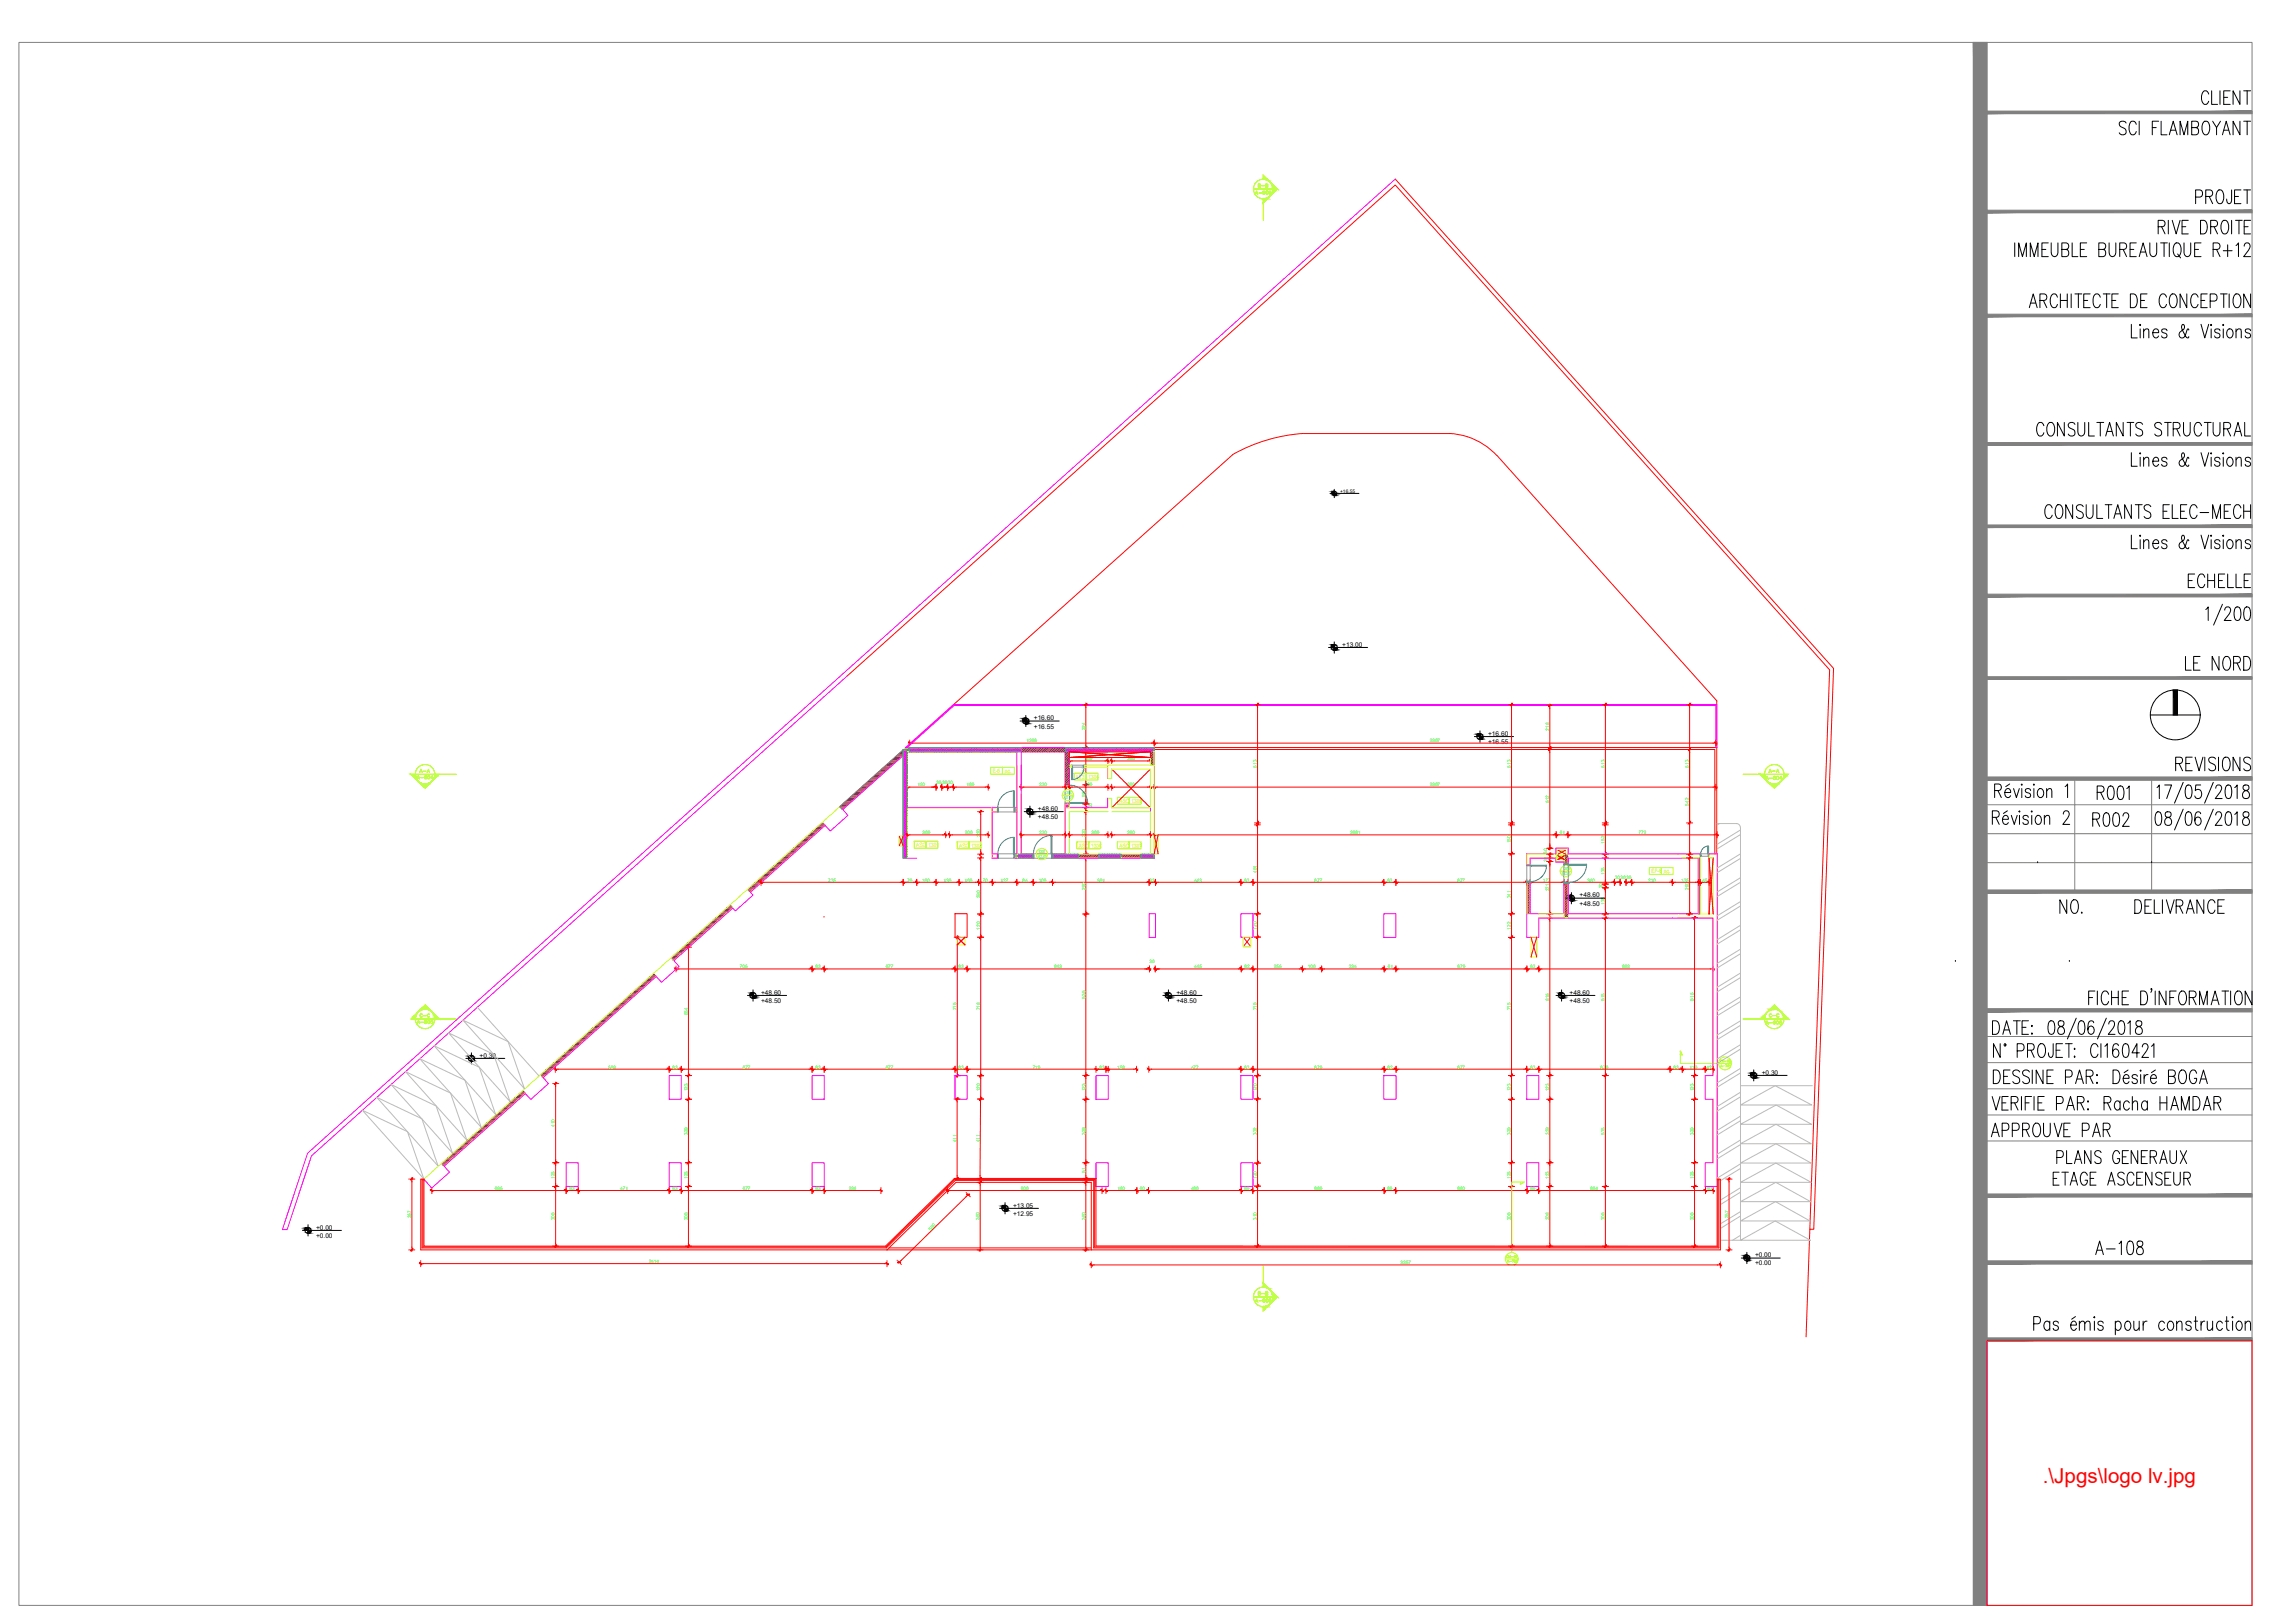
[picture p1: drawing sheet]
<svg xmlns="http://www.w3.org/2000/svg" width="594mm" height="420mm" viewBox="0 0 594 420" stroke-linecap="round" stroke-linejoin="round" font-family="sans-serif">
<defs><g id="words">
<g font-size="7.1">
<text x="547.9" y="36">SCI FLAMBOYANT</text>
<text x="567.6" y="54">PROJET</text>
<text x="526.3" y="113.9">CONSULTANTS STRUCTURAL</text>
<text x="528.5" y="135.5">CONSULTANTS ELEC-MECH</text>
<text x="565.5" y="153.5">ECHELLE</text>
<text x="564.8" y="174.6">LE NORD</text>
<text x="541.9" y="208.1">R001</text>
<text x="540.8" y="215.2">R002</text>
<text x="532.3" y="237.8">NO.</text>
<text x="551.7" y="237.8">DELIVRANCE</text>
<text x="514.7" y="295.6">APPROUVE PAR</text>
<text x="541.5" y="326">A-108</text>
</g>
<text font-size="5.3" fill="#f00" x="528.8" y="383.8">.\Jpgs\logo lv.jpg</text>
<g font-size="3.5" fill="#bfff00">
<text x="324.9" y="49.7">B-B</text>
<text x="107.6" y="201.1">A-A</text>
<text x="456.8" y="201.1">A-A</text>
<text x="107.9" y="264.6">C-C</text>
<text x="456.1" y="266.3">A-605</text>
<text x="457.2" y="264.6">C-C</text>
<text x="324.9" y="336.5">B-B</text>
</g>
<g font-size="1.7">
<text x="347.5" y="167.4">+13.00</text>
<text x="267.6" y="188.6">+16.55</text>
<text x="267.6" y="186.5">+16.60</text>
<text x="385.2" y="190.5">+16.60</text>
<text x="385.2" y="192.6">+16.55</text>
<text x="268.7" y="209.9">+48.60</text>
<text x="268.7" y="212.1">+48.50</text>
<text x="408.9" y="232.3">+48.60</text>
<text x="408.9" y="234.5">+48.50</text>
<text x="197" y="257.5">+48.60</text>
<text x="304.5" y="257.5">+48.60</text>
<text x="406.3" y="257.5">+48.60</text>
<text x="197" y="259.6">+48.50</text>
<text x="304.5" y="259.6">+48.50</text>
<text x="406.3" y="259.6">+48.50</text>
<text x="124.1" y="273.8">+0.30</text>
<text x="456" y="278.2">+0.30</text>
<text x="262.2" y="314.7">+12.95</text>
<text x="262.2" y="312.6">+13.05</text>
<text x="81.8" y="320.4">+0.00</text>
<text x="81.8" y="318.3">+0.00</text>
<text x="454.3" y="327.6">+0.00</text>
<text x="454.3" y="325.5">+0.00</text>
</g>
<g font-size="1.5" fill="#bfff00">
<text x="257" y="200.1">E-6</text>
<text x="260.1" y="200.1">pg.</text>
<text x="278.6" y="201.6">LT3</text>
<text x="281.8" y="201.6">1304</text>
<text x="289.8" y="207.9">ASC 1305</text>
<text x="237.2" y="219.3">ASC 1301</text>
<text x="248.3" y="219.4">ASC 1302</text>
<text x="279.3" y="219.4">ASC 1306</text>
<text x="289.8" y="219.4">ASC 1307</text>
<text x="427.5" y="226.1">EF-6 pg.</text>
</g>
<text font-size="1.3" x="346.9" y="127.6">+16.55</text>
<g font-size="1.2" fill="#0f0">
<text x="281" y="189" transform="rotate(-90 281 189)">224</text>
<text x="401.1" y="189.1" transform="rotate(-90 401.1 189.1)">218</text>
<text x="265.8" y="192.2">1266</text>
<text x="280.8" y="196.8">200</text>
<text x="291.8" y="196.8">200</text>
<text x="370.1" y="192.2">2907</text>
<text x="237.5" y="203.6">150</text>
<text x="242.3" y="203">303030</text>
<text x="250.2" y="203.6">180</text>
<text x="269" y="203.6">230</text>
<text x="280.8" y="203.6">200</text>
<text x="281" y="199.9" transform="rotate(-90 281 199.9)">171</text>
<text x="291.8" y="203.6">200</text>
<text x="325.4" y="198.7" transform="rotate(-90 325.4 198.7)">613</text>
<text x="370.1" y="203.6">2907</text>
<text x="391.1" y="198.7" transform="rotate(-90 391.1 198.7)">613</text>
<text x="415.4" y="198.7" transform="rotate(-90 415.4 198.7)">613</text>
<text x="437.2" y="198.7" transform="rotate(-90 437.2 198.7)">613</text>
<text x="281" y="206.3" transform="rotate(-90 281 206.3)">99</text>
<text x="282.7" y="209.3" transform="rotate(-90 282.7 209.3)">20</text>
<text x="401" y="207.8" transform="rotate(-90 401 207.8)">512</text>
<text x="437.2" y="208.6" transform="rotate(-90 437.2 208.6)">542</text>
<text x="238.8" y="216">200</text>
<text x="249.8" y="216">200</text>
<text x="269" y="216">230</text>
<text x="282.6" y="216">200</text>
<text x="291.8" y="216">200</text>
<text x="349.5" y="216">2081</text>
<text x="403.8" y="216">61</text>
<text x="424.2" y="216">772</text>
<text x="253.7" y="216.6" transform="rotate(-90 253.7 216.6)">220</text>
<text x="281" y="216.6" transform="rotate(-90 281 216.6)">220</text>
<text x="391.1" y="218.3" transform="rotate(-90 391.1 218.3)">150</text>
<text x="400.5" y="221" transform="rotate(-90 400.5 221)">30</text>
<text x="415.4" y="218.4" transform="rotate(-90 415.4 218.4)">152</text>
<text x="325.4" y="226" transform="rotate(-90 325.4 226)">461</text>
<text x="400.5" y="223.3" transform="rotate(-90 400.5 223.3)">19</text>
<text x="415.4" y="226.5" transform="rotate(-90 415.4 226.5)">135</text>
<text x="418" y="227.7">303030</text>
<text x="214.4" y="228.2">735</text>
<text x="234.9" y="228.2">70</text>
<text x="238.7" y="228.2">100</text>
<text x="244.2" y="228.2">120</text>
<text x="249.7" y="228.2">100</text>
<text x="253.7" y="232.6" transform="rotate(-90 253.7 232.6)">290</text>
<text x="254.5" y="228.2">70</text>
<text x="259" y="228.3">127</text>
<text x="264.7" y="228.2">84</text>
<text x="268.9" y="228.2">100</text>
<text x="281" y="230.3" transform="rotate(-90 281 230.3)">290</text>
<text x="284" y="228.2">501</text>
<text x="297.6" y="228.2">33</text>
<text x="309.1" y="228.3">442</text>
<text x="322.1" y="228.2">63</text>
<text x="340.3" y="228.2">677</text>
<text x="359.1" y="228.2">63</text>
<text x="377.3" y="228.2">677</text>
<text x="391.1" y="232.6" transform="rotate(-90 391.1 232.6)">311</text>
<text x="399.4" y="228.3">177</text>
<text x="401.1" y="230.7" transform="rotate(-90 401.1 230.7)">271</text>
<text x="410.9" y="228.2">240</text>
<text x="414.8" y="230" transform="rotate(-90 414.8 230)">20</text>
<text x="426.6" y="228.2">210</text>
<text x="435.2" y="228.2">135</text>
<text x="437.2" y="230.3" transform="rotate(-90 437.2 230.3)">290</text>
<text x="440.6" y="228.2">45</text>
<text x="415.4" y="234.3" transform="rotate(-90 415.4 234.3)">135</text>
<text x="253.7" y="240.7" transform="rotate(-90 253.7 240.7)">120</text>
<text x="325.4" y="240.6" transform="rotate(-90 325.4 240.6)">120</text>
<text x="391.1" y="240.7" transform="rotate(-90 391.1 240.7)">122</text>
<text x="191.5" y="250.7">705</text>
<text x="211.1" y="250.7">63</text>
<text x="229.3" y="250.7">677</text>
<text x="248.1" y="250.7">63</text>
<text x="272.9" y="250.7">943</text>
<text x="297.6" y="249.2">30</text>
<text x="309.1" y="250.7">445</text>
<text x="322.1" y="250.7">62</text>
<text x="329.7" y="250.7">255</text>
<text x="338.6" y="250.7">100</text>
<text x="349.2" y="250.7">324</text>
<text x="359.2" y="250.7">61</text>
<text x="377.3" y="250.7">679</text>
<text x="396.1" y="250.7">63</text>
<text x="419.9" y="250.7">902</text>
<text x="178" y="262.8" transform="rotate(-90 178 262.8)">664</text>
<text x="247.6" y="261.6" transform="rotate(-90 247.6 261.6)">718</text>
<text x="253.7" y="261.6" transform="rotate(-90 253.7 261.6)">718</text>
<text x="281" y="258.5" transform="rotate(-90 281 258.5)">836</text>
<text x="325.4" y="261.5" transform="rotate(-90 325.4 261.5)">718</text>
<text x="391.1" y="261.5" transform="rotate(-90 391.1 261.5)">715</text>
<text x="401.1" y="259.1" transform="rotate(-90 401.1 259.1)">815</text>
<text x="415.4" y="259.1" transform="rotate(-90 415.4 259.1)">815</text>
<text x="438.5" y="259.1" transform="rotate(-90 438.5 259.1)">816</text>
<text x="157.5" y="276.6">589</text>
<text x="174.1" y="276.6">63</text>
<text x="192.3" y="276.6">677</text>
<text x="211.1" y="276.6">63</text>
<text x="229.3" y="276.6">677</text>
<text x="248.1" y="276.6">63</text>
<text x="267.3" y="276.6">719</text>
<text x="284.6" y="276.6">63</text>
<text x="289.2" y="276.6">158</text>
<text x="308.3" y="276.7">477</text>
<text x="322.1" y="276.6">63</text>
<text x="340.3" y="276.6">679</text>
<text x="359.1" y="276.6">62</text>
<text x="377.3" y="276.6">677</text>
<text x="396.1" y="276.6">63</text>
<text x="414.3" y="276.6">679</text>
<text x="433.2" y="276.6">63</text>
<text x="437.4" y="276.6">119</text>
<text x="441.8" y="276.7">42</text>
<text x="178" y="282.5" transform="rotate(-90 178 282.5)">123</text>
<text x="253.7" y="282.5" transform="rotate(-90 253.7 282.5)">120</text>
<text x="281" y="282.5" transform="rotate(-90 281 282.5)">123</text>
<text x="325.4" y="282.5" transform="rotate(-90 325.4 282.5)">120</text>
<text x="391.1" y="282.5" transform="rotate(-90 391.1 282.5)">123</text>
<text x="401" y="282.5" transform="rotate(-90 401 282.5)">123</text>
<text x="438.5" y="282.5" transform="rotate(-90 438.5 282.5)">123</text>
<text x="143.7" y="291.7" transform="rotate(-90 143.7 291.7)">410</text>
<text x="178" y="293.8" transform="rotate(-90 178 293.8)">329</text>
<text x="281" y="293.8" transform="rotate(-90 281 293.8)">329</text>
<text x="325.4" y="293.8" transform="rotate(-90 325.4 293.8)">332</text>
<text x="391.1" y="293.8" transform="rotate(-90 391.1 293.8)">329</text>
<text x="401" y="293.8" transform="rotate(-90 401 293.8)">329</text>
<text x="415.4" y="293.8" transform="rotate(-90 415.4 293.8)">575</text>
<text x="438.5" y="293.8" transform="rotate(-90 438.5 293.8)">329</text>
<text x="247.6" y="295.7" transform="rotate(-90 247.6 295.7)">411</text>
<text x="253.6" y="295.7" transform="rotate(-90 253.6 295.7)">411</text>
<text x="143.7" y="305.2" transform="rotate(-90 143.7 305.2)">123</text>
<text x="178" y="305.2" transform="rotate(-90 178 305.2)">123</text>
<text x="281" y="303.6" transform="rotate(-90 281 303.6)">81</text>
<text x="325.4" y="305.2" transform="rotate(-90 325.4 305.2)">120</text>
<text x="391.1" y="305.2" transform="rotate(-90 391.1 305.2)">123</text>
<text x="401" y="305.2" transform="rotate(-90 401 305.2)">123</text>
<text x="438.5" y="305.2" transform="rotate(-90 438.5 305.2)">123</text>
<text x="128.1" y="308">695</text>
<text x="147.4" y="308">63</text>
<text x="160.5" y="308.1">471</text>
<text x="174.1" y="308">63</text>
<text x="192.3" y="308">677</text>
<text x="211.1" y="308">63</text>
<text x="219.7" y="308">294</text>
<text x="264.3" y="308">800</text>
<text x="289.2" y="308">160</text>
<text x="295.1" y="308">60</text>
<text x="308.3" y="308">480</text>
<text x="322.1" y="308">60</text>
<text x="340.3" y="308">680</text>
<text x="359.1" y="308">60</text>
<text x="377.3" y="308">680</text>
<text x="396.1" y="308">60</text>
<text x="411.7" y="308">864</text>
<text x="441.8" y="308">40</text>
<text x="106.5" y="315.4" transform="rotate(-90 106.5 315.4)">367</text>
<text x="143.7" y="315.9" transform="rotate(-90 143.7 315.9)">308</text>
<text x="178" y="315.9" transform="rotate(-90 178 315.9)">308</text>
<text x="253.6" y="315.8" transform="rotate(-90 253.6 315.8)">350</text>
<text x="281" y="315.8" transform="rotate(-90 281 315.8)">350</text>
<text x="325.4" y="315.8" transform="rotate(-90 325.4 315.8)">310</text>
<text x="391.1" y="315.9" transform="rotate(-90 391.1 315.9)">308</text>
<text x="401" y="315.9" transform="rotate(-90 401 315.9)">308</text>
<text x="415.4" y="315.9" transform="rotate(-90 415.4 315.9)">308</text>
<text x="438.5" y="315.9" transform="rotate(-90 438.5 315.9)">308</text>
<text x="447.4" y="315.4" transform="rotate(-90 447.4 315.4)">367</text>
<text x="240.9" y="318.6" transform="rotate(-45 240.9 318.6)">500</text>
<text x="167.9" y="327">2414</text>
<text x="362.5" y="327.3">3257</text>
</g>
<g font-size="1" fill="#0f0">
<text x="275.5" y="206.9">AT-01</text>
<text x="275.6" y="205.6">1304</text>
<text x="268.8" y="220.9">1301</text>
<text x="268.8" y="222.1">AT-01</text>
<text x="404.4" y="226.5">PCF1</text>
<text x="404.5" y="225.3">1305</text>
</g>
</g></defs>
<!-- layer: A1-01 - AFP00N$0$A-FLOR-PATT-SC30 -->
<g fill="none" stroke="#95004a" stroke-width=".26">
<path d="M227.4 199.8h1.6M227.8 199.5h1.5M228.2 199.2h1.5M228.5 198.9h1.5M228.8 198.6h1.6M229.2 198.2h1.5M229.6 197.9h1.5M229.9 197.6h1.5M230.2 197.3h1.6M230.6 197h1.5M231 196.7h1.5M231.3 196.4h1.5"/>
<path d="M231.6 196.1h1.6M232 195.7h1.5M232.4 195.4h1.4M232.7 195.1h1.1M233 194.8h.8M233.4 194.5h.4M233.8 194.2h.1M234.1 193.9h1.2M234.8 194.5h.5M234.8 194.2h.5M264.7 193.6l-.4 .4M265.1 193.6l-.8 .9"/>
<path d="M265.5 193.6l-.9 1M266 193.6l-1 1M266.4 193.6l-.9 1M266.9 193.6l-1 1M267.3 193.6l-1 1M267.7 193.6l-.9 1M268.2 193.6l-1 1M268.6 193.6l-.9 1M269.1 193.6l-1 1M269.5 193.6l-1 1M270 193.6l-1 1M270.4 193.6l-1 1"/>
<path d="M270.9 193.6l-1 1M271.3 193.6l-1 1M271.7 193.6l-1 1M272.2 193.6l-1 1M272.6 193.6l-1 1M273.1 193.6l-1 1M273.5 193.6l-1 1M274 193.6l-1 1M274.4 193.6l-1 1M274.8 193.6l-1 1M275.3 193.6l-1 1M275.7 193.6l-1 1"/>
<path d="M275.8 194l-.6 .6M275.8 194.4l-.2 .2M276 194.6l-.2 .3M276.5 194.6l-.7 .7M276.8 194.7l-1 1.1M276.8 195.2l-1 1M276.8 195.6l-1 1.1M276.8 196.1l-1 1M276.8 196.5l-1 1M276.8 196.9l-1 1.1M276.8 197.4l-1 1M276.8 197.8l-1 1.1"/>
<path d="M276.8 198.3l-1 1M276.8 198.7l-1 1M276.8 199.2l-1 1M276.8 199.6l-1 1M298.1 194.6l-.3 .3M298.5 194.6l-.7 .7M298.8 194.8l-1 1M298.8 195.2l-1 1M298.8 195.7l-1 1M298.8 196.1l-1 1M298.8 196.6l-1 .9M298.8 197l-1 1"/>
<path d="M298.8 197.5l-.7 .6M298.8 197.9l-.2 .2M205.1 219.8h1.6M205.5 219.5h1.5M205.9 219.2h1.4M206.2 218.8h1.5M206.5 218.5h1.6M206.9 218.2h1.5M207.2 217.9h1.5M207.6 217.6h1.5M207.9 217.3h1.6M208.3 217h1.5"/>
<path d="M208.6 216.7h1.5M209 216.3h1.5M209.3 216h1.5M209.7 215.7h1.5M210 215.4h1.5M210.4 215.1h1.5M210.7 214.8h1.5M211.1 214.5h1.5M211.4 214.2h1.5M211.8 213.8h1.5M212.1 213.5h1.5M212.5 213.2h.8"/>
<path d="M212.8 212.9h.2M217.4 208.8h1.4M217.7 209.2h.8M217.7 208.5h1.5M218 209.5h.2M218 208.2h1.6M218.4 207.9h1.5M218.7 207.6h1.5M219.1 207.3h1.5M219.4 207h1.6M219.8 206.7h1.5M220.1 206.3h1.5"/>
<path d="M220.5 206.1h1.5M220.8 205.7h1.6M221.2 205.4h1.5M221.5 205.1h1.5M221.9 204.8h1.5M222.2 204.5h1.6M222.6 204.2h1.5M222.9 203.8h1.5M223.3 203.6h1.5M223.6 203.2h1.6M224 202.9h1.5M224.3 202.6h1.5"/>
<path d="M224.7 202.3h1.5M225 202h1.6M225.4 201.6h1.5M225.7 201.4h1.5M226.1 201.1h1.5M226.4 200.7h1.6M226.8 200.4h1.5M227.1 200.1h1.5M276.8 200l-1 1.1M276.8 200.5l-1 1M276.8 200.9l-1 1M276.8 201.4l-1 1"/>
<path d="M276.8 201.8l-1 1M276.8 202.2l-.8 .9M276.8 202.7l-.4 .4M182.8 239.8h1.5M183.2 239.5h1.4M183.5 239.2h1.5M183.8 238.9h1.5M184.2 238.6h1.5M184.6 238.2h1.4M184.9 237.9h1.5M185.2 237.6h1.5M185.6 237.3h1.5"/>
<path d="M186 237h1.4M186.3 236.7h1.5M186.6 236.4h1.5M187 236h1.5M187.4 235.7h1.4M187.7 235.4h1.5M188 235.1h1.5M188.4 234.8h1.1M188.8 234.5h.5M193.6 230.1h1.5M193.7 230.4h1.1M193.9 230.7h.5"/>
<path d="M194 229.8h1.4M194.3 229.5h1.5M194.4 230.7h.1M194.7 229.2h1.5M195 228.9h1.5M195.4 228.5h1.4M195.7 228.2h1.5M196.1 227.9h1.5M196.4 227.6h1.5M196.8 227.3h1.5M197.1 227h1.5M197.5 226.7h1.5"/>
<path d="M197.8 226.4h1.5M198.1 226h1.6M198.5 225.7h1.5M198.9 225.4h1.4M199.2 225.1h1.5M199.5 224.8h1.6M199.9 224.5h1.5M200.3 224.2h1.4M200.6 223.9h1.5M200.9 223.5h1.6M201.3 223.2h1.5M201.7 222.9h1.4"/>
<path d="M202 222.6h1.5M202.3 222.3h1.6M202.7 222h1.5M203.1 221.7h1.4M203.4 221.4h1.5M203.7 221h1.6M204.1 220.7h1.5M204.5 220.4h1.4M204.8 220.1h1.5M279.6 221.1l-.4 .3M280 221.1l-.8 .8M280.4 221.1l-1 1"/>
<path d="M280.9 221.1l-1 1M281.3 221.1l-1 1M281.8 221.1l-1.1 1M282.2 221.1l-1 1M282.6 221.1l-1 1M283.1 221.1l-1 1M283.5 221.1l-1 1M284 221.1l-1.1 1M284.4 221.2l-1 .9M284.4 221.6l-.6 .5M284.4 222l-.1 .1M290.6 221.1l-.4 .4"/>
<path d="M291 221.1l-.8 .8M291.5 221.1l-1 1M291.9 221.1l-1 1M292.3 221.1l-.9 1M292.8 221.1l-1 1M293.2 221.1l-.9 1M293.7 221.1l-1 1M294.1 221.1l-1 1M294.6 221.1l-1 1M295 221.1l-1 1M295.3 222.1h.1M295.3 221.2l-.8 .9"/>
<path d="M295.3 221.6l-.4 .5M395.5 228.4l-.2 .3M396 228.4l-.7 .7M396.1 231.5l-.8 .7M396.1 228.8l-.8 .7M396.1 229.2l-.8 .8M396.1 229.7l-.8 .7M396.1 230.1l-.8 .8M396.1 230.6l-.8 .7M396.1 231l-.8 .7M396.1 231.9l-.8 .7M396.1 232.3l-.8 .8"/>
<path d="M396.1 232.8l-.8 .7M396.1 233.2l-.8 .7M396.1 233.7l-.8 .7M396.1 234.1l-.8 .7M396.1 234.5l-.8 .8M396.1 235l-.8 .7M396.1 235.4l-.8 .8M396.1 235.9l-.8 .7M396.1 236.3l-.3 .3M405 228.7l-.1 .1M405.1 221.1l-.2 .2M405.5 228.7l-.6 .5"/>
<path d="M405.5 221.1l-.6 .7M405.9 221.2l-1 1M405.9 221.7l-1 .9M405.9 222.1l-1 1M405.9 222.5l-1 1M405.9 223l-.6 .5M405.9 223.4l-.1 .1M405.9 228.7l-1 1M405.9 229.1l-1 1M405.9 229.5l-1 1.1M405.9 230l-1 1M405.9 230.4l-1 1.1"/>
<path d="M405.9 230.9l-1 1M405.9 231.3l-1 1M405.9 231.7l-1 1.1M405.9 232.2l-1 1M405.9 232.6l-1 1.1M405.9 233.1l-1 1M405.9 233.5l-1 1M405.9 234l-1 1M405.9 234.4l-1 1M405.9 234.8l-1 1.1M405.9 235.3l-1 1M405.9 235.7l-1 1"/>
<path d="M405.9 236.2l-1 1M405.9 236.6l-1 1M405.9 237.1l-.6 .5M405.9 237.5l-.1 .1M439.9 222.1l-.2 .2M440.1 222.2l-.4 .5M440.1 222.5l-.4 .5M440.1 222.8l-.4 .5M440.1 223.1l-.4 .5M440.1 223.4l-.4 .5M440.1 223.7l-.4 .5M440.1 224l-.4 .5"/>
<path d="M440.1 224.3l-.4 .5M440.1 224.6l-.4 .5M440.1 225l-.4 .4M440.1 225.3l-.4 .5M440.1 225.6l-.4 .5M440.1 225.9l-.4 .5M440.1 226.2l-.4 .5M440.1 226.5l-.4 .5M440.1 226.8l-.4 .5M440.1 227.1l-.4 .5M440.1 227.4l-.4 .5M440.1 227.7l-.4 .5"/>
<path d="M440.1 228.1l-.4 .4M440.1 228.4l-.4 .5M440.1 228.7l-.4 .5M440.1 229l-.4 .5M440.1 229.3l-.4 .5M440.1 229.6l-.4 .5M440.1 229.9l-.4 .5M440.1 230.2l-.4 .5M440.1 230.5l-.4 .5M440.1 230.8l-.4 .5M440.1 231.2l-.4 .5M440.1 231.5l-.4 .5"/>
<path d="M440.1 231.7l-.4 .6M440.1 232.1l-.4 .5M440.1 232.4l-.4 .5M440.1 232.7l-.4 .5M440.1 233l-.4 .5M440.1 233.3l-.4 .5M440.1 233.6l-.4 .5M440.1 233.9l-.4 .5M440.1 234.2l-.4 .6M440.1 234.5l-.4 .5M440.1 234.8l-.4 .5M440.1 235.2l-.4 .5"/>
<path d="M440.1 235.5l-.4 .5M440.1 235.8l-.4 .5M440.1 236.1l-.4 .5M440.1 236.4l-.2 .2M160.5 259.8h1.4M160.9 259.5h1.4M161.2 259.2h1.4M161.5 258.8h1.5M161.9 258.5h1.4M162.2 258.2h1.5M162.6 257.9h1.4M162.9 257.6h1.5"/>
<path d="M163.3 257.3h1.4M163.6 257h1.5M164 256.7h1.4M164.3 256.3h1.5M164.7 256h1.4M165 255.7h1.5M165.4 255.4h1.4M165.7 255.1h1.5M166.1 254.8h1.4M166.4 254.5h1.5M166.8 254.2h1.4M167.1 253.8h1.5"/>
<path d="M167.5 253.5h1.4M167.8 253.2h1.5M168.2 252.9h1.4M168.5 252.6h1.3M168.9 252.3h.6M169.2 252h.1M173.7 247.9h1.5M173.9 248.2h1M174.1 247.6h1.4M174.2 248.6h.3M174.4 247.3h1.5M174.8 247h1.5"/>
<path d="M175.1 246.6h1.5M175.5 246.4h1.4M175.8 246.1h1.5M176.2 245.7h1.5M176.5 245.4h1.5M176.9 245.1h1.4M177.2 244.8h1.5M177.6 244.5h1.5M177.9 244.2h1.5M178.3 243.9h1.4M178.6 243.6h1.5M179 243.2h1.5"/>
<path d="M179.3 242.9h1.5M179.7 242.6h1.4M180 242.3h1.5M180.4 242h1.4M180.7 241.7h1.5M181 241.4h1.5M181.4 241.1h1.5M181.8 240.7h1.4M182.1 240.4h1.5M182.4 240.1h1.5M139.9 278.2h1.4M140.1 278.5h.9"/>
<path d="M140.2 277.9h1.5M140.4 278.9h.2M140.6 277.6h1.4M141 277.3h1.4M141.3 277h1.4M141.6 276.7h1.5M142 276.4h1.4M142.4 276h1.3M142.7 275.7h1.4M143 275.4h1.5M143.4 275.1h1.4M143.7 274.8h1.4"/>
<path d="M144.1 274.5h1.4M144.4 274.2h1.5M144.8 273.9h1.4M145.1 273.5h1.4M145.5 273.2h1.4M145.8 272.9h1.5M146.2 272.6h1.4M146.5 272.3h1.4M146.9 272h1.4M147.2 271.7h1.5M147.6 271.4h1.4M147.9 271h1.4"/>
<path d="M148.3 270.7h1.4M148.6 270.4h1.5M149 270.1h1.4M149.3 269.8h1.4M149.7 269.5h1.4M150 269.2h1.5M150.4 268.9h1.4M150.7 268.5h1.4M151.1 268.2h1.4M151.4 267.9h1.5M151.8 267.6h1.4M152.1 267.3h1.4"/>
<path d="M152.5 267h1.4M152.8 266.7h1.4M153.1 266.4h1.5M153.5 266h1.4M153.9 265.7h1.4M154.2 265.4h1.4M154.5 265.1h1.5M154.9 264.8h1.4M155.3 264.5h1.4M155.6 264.2h1.4M155.9 263.8h1.5M156.3 263.5h1.4"/>
<path d="M156.7 263.2h1.4M157 262.9h1.4M157.3 262.6h1.5M157.7 262.3h1.4M158.1 262h1.4M158.4 261.7h1.4M158.7 261.3h1.5M159.1 261h1.4M159.5 260.7h1.4M159.8 260.4h1.4M160.1 260.1h1.5M115.8 299.8h1.4"/>
<path d="M116.2 299.5h1.4M116.5 299.2h1.4M116.9 298.8h1.4M117.2 298.5h1.4M117.6 298.2h1.4M117.9 297.9h1.4M118.3 297.6h1.4M118.6 297.3h1.4M119 297h1.4M119.3 296.7h1.4M119.7 296.3h1.4M120 296.1h1.4"/>
<path d="M120.4 295.7h1.4M120.7 295.4h1.4M121.1 295.1h1.4M121.4 294.8h1.4M121.8 294.5h1.4M122.1 294.1h1.4M122.5 293.8h1.4M122.8 293.6h1.4M123.1 293.2h1.5M123.5 292.9h1.4M123.9 292.6h1.4M124.2 292.3h1.4"/>
<path d="M124.5 292h1.5M124.9 291.6h1.4M125.3 291.4h1.3M125.6 291.1h1.4M125.9 290.7h1.5M126.3 290.4h1.4M126.6 290.1h1.4M127 289.8h1.4M127.3 289.5h1.5M127.7 289.2h1.4M128 288.9h1.4M128.4 288.6h1.4"/>
<path d="M128.7 288.2h1.5M129.1 287.9h1.4M129.4 287.6h1.4M129.8 287.3h1.4M130.1 287h1.5M130.5 286.7h1.4M130.8 286.4h1.4M131.2 286.1h1.4M131.5 285.7h1.5M131.9 285.4h1.4M132.2 285.1h1.4M132.6 284.8h1.4"/>
<path d="M132.9 284.5h1.5M133.3 284.2h1.4M133.6 283.9h1.4M134 283.6h1.4M134.3 283.2h1.4M134.6 282.9h1.4M135 282.6h.7M135.4 282.3h.1M114.4 301.3h1.1M114.4 301h1.4M114.6 301.7h.5M114.8 300.8h1.4"/>
<path d="M115.1 300.4h1.4M115.5 300.1h1.4"/>
</g>
<!-- layer: DIMENSION -->
<g fill="none" stroke="#f00" stroke-width=".26">
<path d="M236.1 192.4h62.1M276.8 194.6h21v1.5h-21zM277.4 197h8.8M281.1 183v10M281.1 195.2v7.4M288.4 197h8.8M299.4 192.4h144.2M325.5 183v29.4M391.3 183v29.4M401.2 183.2v9.7M401.2 194.6v24.4M415.6 183v29.4"/>
<path d="M437.4 183v37.5M232.8 216.5l1 2.5M233.8 216.5l-1 2.5M235.4 203.8h6.3M235.4 216.1h8.8M244.4 203.8h.6M245.9 203.8h.3M246.4 216.1h8.8M247.4 203.8h7.8M253.9 210.7v9.8M264.9 203.8h10.3M264.9 216.1h10.3"/>
<path d="M277.4 203.8h8.8M277.4 216.1h8.8M281.1 203.8v3.7M281.1 209.7v.6M281.1 210.7v9.8M288.4 203.8h8.8M288.4 216.1h8.8M298.8 216l1 5M299.4 203.8h144.2M299.4 216.1h102.8M299.8 216l-1 5M325.5 214.1v21.9"/>
<path d="M391.3 214.1v6.3M403.4 216.1h1.9M406.5 216.1h37.4M415.6 214.1v6.4M197.6 228.4h35.6M213.3 237.3v.1M234.4 228.4h2.3M237.9 228.4h3.8M242.9 228.4h4.8M247.2 236.5h3.1v6.2h-3.1zM248.9 228.4h3.8M253.9 222.7v13.3"/>
<path d="M253.9 237.2v4.8M253.9 228.4h2.4M257.5 228.4h5.1M263.8 228.4h3M268 228.4h3.8M273 228.4h23.9M281.1 222.7v13.3M281.1 237.2v40.6M298.1 228.4h.4M299.7 228.4h20.9M321.8 228.4h2M325 228.4h32.6"/>
<path d="M325.5 237.2v4.8M358.8 228.4h2M362 228.4h32.6M391.3 221.6v14.4M391.3 237.2v4.9M396.6 228.4h7.7M401.2 220.9v.6M401.2 221.7v.6M401.2 223.6v12.4M401.2 238.3v39.5M403.3 221.5l1.6 1M404.9 221.5l-1.6 1"/>
<path d="M406.5 228.4h10.8M415.6 222.7v5.6M415.6 230.5v5.5M415.6 238.3v39.5M418.2 228.4h.6M421.5 228.4h.6M423 228.4h9.3M433.5 228.4h5.5M437.4 222.7v13.3M438.6 238.2v39.6M440.8 228.4h1M442.4 222.4v-.3v14.5v-.3"/>
<path d="M442.4 222.5v.1M442.4 236.1v.1M442.5 222.6v.2M442.5 222.9v.3M442.5 235.6v.1M442.5 235.8v.1M442.5 235.9v.2M442.5 223.2v.5M442.5 235v.3M442.5 235.4v.1M442.5 223.8v.1M442.5 224v.1"/>
<path d="M442.5 224.2v.1M442.5 234.5v.4M442.5 224.3l.1 .3M442.6 234.2l-.1 .2M442.6 224.7v.1M442.6 233.9v.1M442.6 234.1v.1M442.6 224.9v.1M442.6 233.7v.1M442.6 225.1v.3M442.6 233.5v.1M442.6 225.5l.1 .1"/>
<path d="M442.7 225.7v.2M442.7 232.8v.3M442.7 233.1l-.1 .3M442.7 226v.3M442.7 232.6v.1M442.7 226.4l.1 .3M442.7 232.2v.3M442.8 232l-.1 .1M442.8 226.8v.1M442.8 227v.1M442.8 231.6v.1M442.8 231.8v.2"/>
<path d="M442.8 227.1v.2M442.8 227.3v.3M442.8 231.1v.1M442.8 231.3v.1M442.8 231.5v.1M442.8 227.7v.2M442.8 230.9v.1M442.8 227.9v.3M442.8 230.5v.3M442.8 228.3l.1 .1M442.9 230.3l-.1 .1M442.9 228.4v.2"/>
<path d="M442.9 228.7v.1M442.9 230v.3M442.9 228.8v.2M442.9 229v.1M442.9 229.2v.3M442.9 229.6v.3M443 229.2v.3M443 228.8v.2M443 229v.1M443 229.6v.3M443 230v.4M443 228.7v.1"/>
<path d="M443 228.3v.3M443 230.5v.3M443 227.5v.1M443 227.7v.5M443 230.9v.3M443.1 227v.3M443.1 227.3v.2M443.1 231.2v.2M443.1 231.5v.2M443.1 226.4v.3M443.1 226.8v.1M443.1 231.8v.3"/>
<path d="M443.1 232.2v.1M443.2 225.8v.1M443.2 226v.3M443.2 232.4v.3M443.2 232.8v.1M443.2 225.5v.3M443.2 232.9v.2M443.2 233.1l.1 .5M443.3 224.7v.3M443.3 225.1l-.1 .3M443.3 233.7v.3M443.3 234.1v.1"/>
<path d="M443.3 224.6h.1M443.3 224.2v.3M443.3 234.2v.2M443.3 234.5v.1M443.3 234.6v.3M443.3 224v.1M443.3 223.6v.1M443.3 223.8v.1M443.3 235v.1M443.3 235.2l.1 .1M443.4 223.2l-.1 .3M443.4 235.4v.3"/>
<path d="M443.4 235.8v.1M443.4 222.9v.3M443.4 222.5v.3M443.4 235.9v.3M443.4 236.3l.1 .3M443.5 222.3l-.1 .1M443.5 222.1v.1M175.6 250.8h34M178.2 245.8v32M210.8 250.8h2M213.9 250.8h32.7M247.8 242.6l2 2"/>
<path d="M247.8 243.2v34.7M247.8 250.8h2M249.8 242.6l-2 2M250.9 250.8h46.1M253.9 243.2v34.7M299.6 250.8h21.1M321.8 242.6l2 2.5M321.9 250.8h1.9M323.8 242.6l-2 2.5M325 250.8h11.5M325.5 243.2v34.7M337.7 250.8h3.8"/>
<path d="M342.7 250.8h15M358.9 250.8h1.9M362 250.8h32.7M391.3 243.3v34.5M395.8 250.8h1.9M396.3 242.6l1.5 5.1M397.8 242.6l-1.5 5.1M399 250.8h43.9M144.3 276.8h28.3M173.8 276.8h2M176.9 276.8h32.7M178.2 279v5"/>
<path d="M210.8 276.8h2M213.9 276.8h32.7M247.8 276.8h2M250.9 276.8h35.3M253.9 279.1v4.8M281.1 279v5M286.9 276.8h6.7M298 276.8h22.6M321.8 276.8h2M325 276.8h32.7M325.5 279.1v4.8M358.9 276.8h1.9"/>
<path d="M362 276.8h32.6M391.3 279v5M395.8 276.8h1.9M399 276.8h32.7M401.2 279v5M415.6 279v27.5M432.9 276.8h2M436.1 276.8h4.7M438.6 279v5M442 276.8h.9M143.8 281.1v19.3M178.2 285.2v15.2"/>
<path d="M247.8 285.1v19.4M253.8 285.1l-.1 19.4M281.1 285.2v15.2M325.5 285.1v15.4M391.3 285.2v15.2M401.2 285.2v15.2M438.6 285.2v15.2M106.6 305.8v17.2M109.2 305.2v17.9M109.2 305.4h.6M109.5 305.4v17.4M112.4 308.2h33.5"/>
<path d="M143.8 301.6v4.9M143.8 307.7v14.3M147.1 308.2h2M150.3 308.2h22.3M173.8 308.2h2M176.9 308.2h32.7M178.2 301.6v4.9M178.2 307.7v14.3M210.8 308.2h2M213.9 308.2h13.5M245.9 308.2h38.8M250.2 309.7l-17 16.7"/>
<path d="M253.7 306.7v16.3M281.1 301.6v2.9M281.1 306.7v16.3M283.7 305.1v17.5M286.9 308.2h6.8M294.9 308.2h1.8M297.9 308.2h22.8M321.9 308.2h1.8M324.9 308.2h32.8M325.5 301.7v4.8M325.5 307.7v14.3M358.9 308.2h1.8"/>
<path d="M361.9 308.2h32.8M391.3 301.6v4.9M391.3 307.7v14.3M395.9 308.2h1.8M398.9 308.2h42M401.2 301.6v4.9M401.2 307.7v14.3M415.6 307.7v14.3M438.6 301.6v4.9M438.6 307.7v14.3M442.1 308.2h.8M444.5 305.2h.8v18.4"/>
<path d="M444.5 305.4h.5M444.5 307.1v15.5M444.7 305.4v17.4M445 305.2v17.9M447.6 305.8v17.2M468.5 318.2l-1 27.9M109.5 327.1h119.5M229.2 322.6h-119.4v-17.4h-.9v18.4M283.1 327.5h161.6M514.3 347h68.7v68.6h-68.7z"/>
</g>
<!-- layer: 0 -->
<g fill="none" stroke="#f00" stroke-width=".26">
<path d="M235.1 192.4h1.2M235.5 191.8v1.1M235.5 191.6v.1M235.5 193.1h.1M276.4 197h1.2M276.8 196.4v1.1M276.8 196.2v.1M276.8 197.7v.1M280.3 194.6h.1M280.3 182.4h.1M280.3 193.6h.1M280.6 194.6h1"/>
<path d="M280.6 193.6h1M280.6 182.4h1M281.1 182v1.2M281.1 192.8v1.2M281.1 194.2v1.2M281.8 194.6h.1M281.8 182.4h.1M281.8 193.6h.1M286 197h1.2M286.8 196.4v1.1M286.8 196.2v.1M286.8 197.7v.1"/>
<path d="M287.4 197h1.2M287.8 196.4v1.1M287.8 196.2v.1M287.8 197.7v.1M297 197h1.2M297.8 196.4v1.1M297.8 196.2v.1M297.8 197.7v.1M298 192.4h1.6M298.8 191.8v1.1M298.8 191.6v.1M298.8 193.1h.1"/>
<path d="M324.7 182.4h.1M325 182.4h1.1M325.5 182v1.2M326.2 182.4h.1M390.5 182.4h.1M390.7 182.4h1.1M391.3 182v1.2M392 182.4h.1M400.4 182.6h.1M400.4 193.5h.1M400.4 194h.1M400.7 182.6h1"/>
<path d="M400.7 193.5h1M400.7 194h1M401.2 182.3v1.1M401.2 192.8v2M401.9 182.6h.1M401.9 193.5h.1M401.9 194h.1M414.8 182.4h.1M415 182.4h1.1M415.6 182v1.2M416.2 182.4h.1M436.6 182.4h.1"/>
<path d="M436.6 194h.1M436.8 182.4h1.1M436.8 194h1.1M437.4 182v1.2M437.4 193.6v1.2M438.1 182.4h.1M438.1 194h.1M443.4 192.4h1.1M444.1 191.8v1.1M444.1 191.6v.1M444.1 193.1h.1M234.4 203.8h1.2"/>
<path d="M234.4 216.1h1.2M234.8 203.2v1.1M234.8 215.6v1M234.8 203v.1M234.8 204.5v.1M234.8 215.3v.1M234.8 216.8v.1M241.5 203.8h1.2M242.3 203.2v1.1M242.3 203v.1M242.3 204.5v.1M243.4 203.8h4.2"/>
<path d="M243.8 203.2v1.1M243.8 203v.1M243.8 204.5v.1M244 216.1h1.2M244.8 215.6v1M244.8 215.3v.1M244.8 216.8v.1M245.3 203.2v1.1M245.3 203v.1M245.3 204.5v.1M245.4 216.1h1.2M245.8 215.6v1"/>
<path d="M245.8 215.3v.1M245.8 216.8v.1M246.8 203.2v1.1M246.8 203v.1M246.8 204.5v.1M253.1 210.1h.1M253.3 210.1h1.1M253.9 209.7v1.2M254.5 210.1h.1M255 203.8h1.2M255 216.1h1.2M255.8 203.2v1.1"/>
<path d="M255.8 215.6v1M255.8 203v.1M255.8 204.5v.1M255.8 215.3v.1M255.8 216.8v.1M263.9 203.8h1.2M263.9 216.1h1.2M264.3 203.2v1.1M264.3 215.6v1M264.3 203v.1M264.3 204.5v.1M264.3 215.3v.1"/>
<path d="M264.3 216.8v.1M275 203.8h1.2M275 216.1h1.2M275.8 203.2v1.1M275.8 215.6v1M275.8 203v.1M275.8 204.5v.1M275.8 215.3v.1M275.8 216.8v.1M276.4 203.8h1.2M276.4 216.1h1.2M276.8 203.2v1.1"/>
<path d="M276.8 215.6v1M276.8 203v.1M276.8 204.5v.1M276.8 215.3v.1M276.8 216.8v.1M280.3 210.1h.1M280.3 209.1h.1M280.3 208.1h.1M280.3 203.2h.1M280.6 210.1h1M280.6 209.1h1M280.6 208.1h1"/>
<path d="M280.6 203.2h1M281.1 202.4v1.5M281.1 207.3v1.2M281.1 208.7v2.2M281.8 210.1h.1M281.8 209.1h.1M281.8 208.1h.1M281.8 203.2h.1M286 203.8h1.2M286 216.1h1.2M286.8 203.2v1.1M286.8 215.6v1"/>
<path d="M286.8 203v.1M286.8 204.5v.1M286.8 215.3v.1M286.8 216.8v.1M287.4 203.8h1.2M287.4 216.1h1.2M287.8 203.2v1.1M287.8 215.6v1M287.8 203v.1M287.8 204.5v.1M287.8 215.3v.1M287.8 216.8v.1"/>
<path d="M297 203.8h1.2M297 216.1h1.2M297.8 203.2v1.1M297.8 215.6v1M297.8 203v.1M297.8 204.5v.1M297.8 215.3v.1M297.8 216.8v.1M298.4 203.8h1.2M298.4 216.1h1.2M298.8 203.2v1.1M298.8 215.6v1"/>
<path d="M298.8 203v.1M298.8 204.5v.1M298.8 215.3v.1M298.8 216.8v.1M324.7 213.5h.1M324.7 213h.1M325 213.5h1.1M325 213h1.1M325.5 212.3v2M326.2 213.5h.1M326.2 213h.1M390.5 213.5h.1"/>
<path d="M390.5 213h.1M390.7 213.5h1.1M390.7 213h1.1M391.3 212.3v2M392 213.5h.1M392 213h.1M400.4 219.6h.1M400.7 219.6h1M401.2 218.8v1.2M401.9 219.6h.1M402 216.1h1.6M402.8 215.6v1"/>
<path d="M402.8 215.3v.1M402.8 216.8v.1M405.1 216.1h1.6M405.9 215.6v1M405.9 215.3v.1M405.9 216.8v.1M414.8 213.5h.1M414.8 213h.1M415 213.5h1.1M415 213h1.1M415.6 212.3v2M416.2 213.5h.1"/>
<path d="M416.2 213h.1M436.6 213h.1M436.8 213h1.1M437.4 212.3v1.1M438.1 213h.1M443.4 203.8h1.1M443.7 216.1h1.2M444.1 203.2v1.1M444.1 203v.1M444.1 204.5v.1M444.5 215.6v1M444.5 215.3v.1"/>
<path d="M444.5 216.8v.1M196.6 228.4h1.2M197 227.9v1.1M197 227.6v.1M197 229.1v.1M233 228.4h1.6M233.8 227.9v1.1M233.8 227.6v.1M233.8 229.1v.1M236.5 228.4h1.6M237.3 227.9v1.1M237.3 227.6v.1"/>
<path d="M237.3 229.1v.1M241.5 228.4h1.6M242.3 227.9v1.1M242.3 227.6v.1M242.3 229.1v.1M247.5 228.4h1.6M248.3 227.9v1.1M248.3 227.6v.1M248.3 229.1v.1M252.5 228.4h1.7M253.1 222.1h.1M253.1 236.6h.1"/>
<path d="M253.1 221.1h.1M253.3 222.1h1.1M253.3 236.6h1.1M253.3 221.1h1.1M253.3 227.9v1.1M253.3 227.6v.1M253.3 229.1v.1M253.4 227.9v1.1M253.4 227.6v.1M253.4 229.1v.1M253.9 220.3v1.2M253.9 221.7v1.2"/>
<path d="M253.9 235.8v1.6M254.5 222.1h.1M254.5 236.6h.1M254.5 221.1h.1M256.1 228.4h1.5M256.9 227.9v1.1M256.9 227.6v.1M256.9 229.1v.1M262.5 228.4h1.5M263.2 227.9v1.1M263.2 227.6v.1M263.2 229.1v.1"/>
<path d="M266.6 228.4h1.6M267.4 227.9v1.1M267.4 227.6v.1M267.4 229.1v.1M271.6 228.4h1.6M272.4 227.9v1.1M272.4 227.6v.1M272.4 229.1v.1M280.3 222.1h.1M280.3 236.6h.1M280.3 221.1h.1M280.6 236.6h1"/>
<path d="M280.6 222.1h1M280.6 221.1h1M281.1 220.3v1.2M281.1 221.7v1.2M281.1 235.8v1.6M281.8 222.1h.1M281.8 236.6h.1M281.8 221.1h.1M296.7 228.4h1.5M297.5 227.9v1.1M297.5 227.6v.1M297.5 229.1v.1"/>
<path d="M298.3 228.4h1.6M299.1 227.9v1.1M299.1 227.6v.1M299.1 229.1v.1M320.4 228.4h1.6M321.2 227.9v1.1M321.2 227.6v.1M321.2 229.1v.1M323.6 228.4h1.5M324.3 227.9v1.1M324.3 227.6v.1M324.3 229.1v.1"/>
<path d="M324.7 236.6h.1M325 236.6h1.1M325.5 235.8v1.6M326.2 236.6h.1M357.4 228.4h1.6M358.2 227.9v1.1M358.2 227.6v.1M358.2 229.1v.1M360.6 228.4h1.5M361.3 227.9v1.1M361.3 227.6v.1M361.3 229.1v.1"/>
<path d="M390.5 236.6h.1M390.5 221h.1M390.7 236.6h1.1M390.7 221h1.1M391.3 220.2v1.6M391.3 235.8v1.6M392 236.6h.1M392 221h.1M394.4 228.4h2.4M395.2 227.9v1.1M395.2 227.6v.1M395.2 229.1v.1"/>
<path d="M396.1 227.9v1.1M396.1 227.6v.1M396.1 229.1v.1M400.4 222.1h.1M400.4 236.6h.1M400.4 221.1h.1M400.4 237.7h.1M400.4 223h.1M400.7 237.7h1M400.7 222.1h1M400.7 223h1M400.7 236.6h1"/>
<path d="M400.7 221.1h1M401.2 220.7v1.8M401.2 222.6v1.2M401.2 235.8v1.2M401.2 237.3v1.2M401.9 222.1h.1M401.9 236.6h.1M401.9 221.1h.1M401.9 237.7h.1M401.9 223h.1M404.1 228.4h1.2M404.9 227.9v1.1"/>
<path d="M404.9 227.6v.1M404.9 229.1v.1M405.5 228.4h1.2M405.9 227.9v1.1M405.9 227.6v.1M405.9 229.1v.1M414.8 222.1h.1M414.8 236.6h.1M414.8 221.1h.1M414.8 229.8h.1M414.8 228.9h.1M414.8 237.7h.1"/>
<path d="M415 236.6h1.1M415 229.8h1.1M415 228.9h1.1M415 222.1h1.1M415 221.1h1.1M415 237.7h1.1M415.6 220.3v1.2M415.6 221.7v1.2M415.6 228.1v1.1M415.6 229.5v1.1M415.6 235.8v1.2M415.6 237.3v1.2"/>
<path d="M416.2 222.1h.1M416.2 236.6h.1M416.2 221.1h.1M416.2 229.8h.1M416.2 228.9h.1M416.2 237.7h.1M417.1 228.4h2.7M417.9 227.9v1.1M417.9 227.6v.1M417.9 229.1v.1M419.4 227.9v1.1M419.4 227.6v.1"/>
<path d="M419.4 229.1v.1M420.5 228.4h2.7M420.9 227.9v1.1M420.9 227.6v.1M420.9 229.1v.1M422.4 227.9v1.1M422.4 227.6v.1M422.4 229.1v.1M432.1 228.4h1.6M432.9 227.9v1.1M432.9 227.6v.1M432.9 229.1v.1"/>
<path d="M436.6 222.1h.1M436.6 236.6h.1M436.6 221.1h.1M436.8 221.1h1.1M436.8 222.1h1.1M436.8 236.6h1.1M437.4 220.3v1.2M437.4 221.7v1.2M437.4 235.8v1.2M437.9 237.6h.1M438.1 222.1h.1M438.1 236.6h.1"/>
<path d="M438.1 221.1h.1M438.1 237.6h1.1M438.6 237.2v1.2M438.9 228.4h2M439.4 237.6h.1M439.7 227.9v1.1M439.7 227.6v.1M439.7 229.1v.1M440.1 227.9v1.1M440.1 227.6v.1M440.1 229.1v.1M441.6 228.4h1.2"/>
<path d="M442.4 227.9v1.1M442.4 227.6v.1M442.4 229.1v.1M174.6 250.8h1.2M175 250.3v1.1M175 250.1h.1M175 251.6h.1M177.4 245.2h.1M177.7 245.2h1.1M178.2 244.8v1.2M178.9 245.2h.1M209.4 250.8h1.6"/>
<path d="M210.2 250.3v1.1M210.2 250.1h.1M210.2 251.6h.1M212.6 250.8h1.6M213.3 250.3v1.1M213.3 250.1h.1M213.3 251.6h.1M246.4 250.8h1.6M247 242.6h.1M247.2 250.3v1.1M247.2 250.1h.1M247.2 251.6h.1"/>
<path d="M247.3 242.6h1M247.8 242.2v1.2M248.5 242.6h.1M249.6 250.8h1.5M250.3 250.3v1.1M250.3 250.1h.1M250.3 251.6h.1M253.1 242.6h.1M253.3 242.6h1.1M253.9 241.8v1.6M254.5 242.6h.1M296.7 250.8h1.2"/>
<path d="M297.5 250.3v1.1M297.5 250.1h.1M297.5 251.6h.1M298.6 250.8h1.2M299 250.3v1.1M299 250.1h.1M299 251.6h.1M320.5 250.8h1.6M321.3 250.3v1.1M321.3 250.1h.1M321.3 251.6h.1M323.6 250.8h1.5"/>
<path d="M324.3 250.3v1.1M324.3 250.1h.1M324.3 251.6h.1M324.7 242.6h.1M325 242.6h1.1M325.5 241.8v1.5M326.2 242.6h.1M336.3 250.8h1.6M337.1 250.3v1.1M337.1 250.1h.1M337.1 251.6h.1M341.3 250.8h1.6"/>
<path d="M342.1 250.3v1.1M342.1 250.1h.1M342.1 251.6h.1M357.5 250.8h1.6M358.3 250.3v1.1M358.3 250.1h.1M358.3 251.6h.1M360.6 250.8h1.5M361.3 250.3v1.1M361.3 250.1h.1M361.3 251.6h.1M390.5 242.7h.1"/>
<path d="M390.7 242.7h1.1M391.3 241.9v1.5M392 242.7h.1M394.5 250.8h1.5M395.2 250.3v1.1M395.2 250.1h.1M395.2 251.6h.1M395.3 250.3v1.1M395.3 250.1h.1M395.3 251.6h.1M397.6 250.8h1.5M398.3 250.3v1.1"/>
<path d="M398.3 250.1h.1M398.3 251.6h.1M442.7 250.8h1.2M443.5 250.3v1.1M443.5 250.1h.1M443.5 251.6h.1M143.4 276.8h1.2M143.7 276.2v1.1M143.7 276v.1M143.7 277.5v.1M172.4 276.8h1.6M173.2 276.2v1.1"/>
<path d="M173.2 276v.1M173.2 277.5v.1M175.6 276.8h1.6M176.3 276.2v1.1M176.3 276v.1M176.3 277.5v.1M177.4 278.4h.1M177.7 278.4h1.1M178.2 277.6v1.6M178.9 278.4h.1M209.4 276.8h1.6M210.2 276.2v1.1"/>
<path d="M210.2 276v.1M210.2 277.5v.1M212.6 276.8h1.6M213.3 276.2v1.1M213.3 276v.1M213.3 277.5v.1M246.4 276.8h1.6M247 278.5h.1M247.2 276.2v1.1M247.2 276v.1M247.2 277.5v.1M247.3 278.5h1"/>
<path d="M247.8 277.7v1.2M248.5 278.5h.1M249.6 276.8h1.5M250.3 276.2v1.1M250.3 276v.1M250.3 277.5v.1M253.1 278.5h.1M253.3 278.5h1.1M253.9 277.7v1.6M254.5 278.5h.1M280.3 278.4h.1M280.6 278.4h1"/>
<path d="M281.1 277.6v1.6M281.8 278.4h.1M283.3 276.8h1.2M283.7 276.2v1.1M283.7 276v.1M283.7 277.5v.1M285.5 276.8h1.8M286.3 276.2v1.1M286.3 276v.1M286.3 277.5v.1M286.9 276.2v1.1M286.9 276v.1"/>
<path d="M286.9 277.5v.1M293.4 276.8h1.2M294.2 276.2v1.1M294.2 276v.1M294.2 277.5v.1M297 276.8h1.1M297.4 276.2v1.1M297.4 276v.1M297.4 277.5v.1M320.4 276.8h1.6M321.2 276.2v1.1M321.2 276v.1"/>
<path d="M321.2 277.5v.1M323.6 276.8h1.5M324.3 276.2v1.1M324.3 276v.1M324.3 277.5v.1M324.7 278.5h.1M325 278.5h1.1M325.5 277.7v1.6M326.2 278.5h.1M357.5 276.8h1.6M358.3 276.2v1.1M358.3 276v.1"/>
<path d="M358.3 277.5v.1M360.6 276.8h1.5M361.4 276.2v1.1M361.4 276v.1M361.4 277.5v.1M390.5 278.4h.1M390.7 278.4h1.1M391.3 277.6v1.6M392 278.4h.1M394.4 276.8h1.6M395.2 276.2v1.1M395.2 276v.1"/>
<path d="M395.2 277.5v.1M397.6 276.8h1.5M398.3 276.2v1.1M398.3 276v.1M398.3 277.5v.1M400.4 278.4h.1M400.7 278.4h1M401.2 277.6v1.6M401.9 278.4h.1M414.8 278.4h.1M415 278.4h1.1M415.6 277.6v1.6"/>
<path d="M416.2 278.4h.1M431.5 276.8h1.6M432.3 276.2v1.1M432.3 276v.1M432.3 277.5v.1M434.7 276.8h1.5M435.5 276.2v1.1M435.5 276v.1M435.5 277.5v.1M437.9 278.4h.1M438.1 278.4h1.1M438.6 277.6v1.6"/>
<path d="M439.4 278.4h.1M440.6 276.8h1.6M441.4 276.2v1.1M441.4 276v.1M441.4 277.5v.1M442.7 276.8h1.2M443.5 276.2v1.1M443.5 276v.1M443.5 277.5v.1M143.1 280.5h.1M143.3 280.5h1.1M143.8 280.1v1.2"/>
<path d="M144.6 280.5h.1M177.4 284.6h.1M177.7 284.6h1.1M178.2 283.8v1.5M178.9 284.6h.1M247 284.5h.1M247.2 284.5h1.1M247.8 284.1v1.2M248.4 284.5h.1M253.1 284.5h.1M253.3 284.5h1.1M253.8 284.1v1.2"/>
<path d="M253.9 283.7v1.2M254.5 284.5h.1M280.3 284.6h.1M280.6 284.6h1M281.1 283.8v1.5M281.8 284.6h.1M324.7 284.5h.1M325 284.5h1.1M325.5 283.7v1.6M326.2 284.5h.1M390.5 284.6h.1M390.7 284.6h1.1"/>
<path d="M391.3 283.8v1.5M392 284.6h.1M400.4 284.6h.1M400.7 284.6h1M401.2 283.8v1.5M401.9 284.6h.1M437.9 284.6h.1M438.1 284.6h1.1M438.6 283.8v1.5M439.4 284.6h.1M105.8 305.2h.1M106.1 305.2h1.1"/>
<path d="M106.6 304.8v1.2M107.3 305.2h.1M111.4 308.2h1.2M111.8 307.7v1.1M111.8 307.4v.1M111.8 308.9v.1M143.1 307.1h.1M143.1 301h.1M143.3 301h1.1M143.3 307.1h1.1M143.8 300.2v1.6M143.8 306.4v1.5"/>
<path d="M144.6 307.1h.1M144.6 301h.1M145.7 308.2h1.6M146.5 307.7v1.1M146.5 307.4v.1M146.5 308.9v.1M148.9 308.2h1.5M149.7 307.7v1.1M149.7 307.4v.1M149.7 308.9v.1M172.4 308.2h1.6M173.2 307.7v1.1"/>
<path d="M173.2 307.4v.1M173.2 308.9v.1M175.6 308.2h1.6M176.3 307.7v1.1M176.3 307.4v.1M176.3 308.9v.1M177.4 307.1h.1M177.4 301h.1M177.7 307.1h1.1M177.7 301h1.1M178.2 300.2v1.6M178.2 306.4v1.5"/>
<path d="M178.9 307.1h.1M178.9 301h.1M209.4 308.2h1.6M210.2 307.7v1.1M210.2 307.4v.1M210.2 308.9v.1M212.6 308.2h1.6M213.3 307.7v1.1M213.3 307.4v.1M213.3 308.9v.1M227.3 308.2h1.1M228 307.7v1.1"/>
<path d="M228 307.4v.1M228 308.9v.1M244.9 308.2h1.2M245.3 307.7v1.1M245.3 307.4v.1M245.3 308.9v.1M247 305.1h.1M247.2 305.1h1.1M247.8 304.3v1.1M248.4 305.1h.1M250.1 308.7v.1M250.2 308.9l.8 .8"/>
<path d="M250.9 309l-.9 .9M251.1 309.8v.1M252.9 306.1h.1M252.9 305.1h.1M253.1 305.1h1.1M253.2 306.1h1.1M253.7 304.3v1.2M253.7 305.7v1.1M254.4 306.1h.1M254.4 305.1h.1M280.3 306.1h.1M280.3 301h.1"/>
<path d="M280.3 305.1h.1M280.6 306.1h1M280.6 305.1h1M280.6 301h1M281.1 300.2v1.6M281.1 304.3v1.1M281.1 305.7v1.1M281.8 306.1h.1M281.8 301h.1M281.8 305.1h.1M284.5 308.2h1.2M285.3 307.7v1.1"/>
<path d="M285.3 307.4v.1M285.3 308.9v.1M285.9 308.2h1.1M286.3 307.7v1.1M286.3 307.4v.1M286.3 308.9v.1M293.5 308.2h1.5M294.3 307.7v1.1M294.3 307.4v.1M294.3 308.9v.1M296.5 308.2h1.6M297.3 307.7v1.1"/>
<path d="M297.3 307.4v.1M297.3 308.9v.1M320.5 308.2h1.6M321.3 307.7v1.1M321.3 307.4v.1M321.3 308.9v.1M323.5 308.2h1.6M324.3 307.7v1.1M324.3 307.4v.1M324.3 308.9v.1M324.7 301.1h.1M324.7 307.1h.1"/>
<path d="M325 301.1h1.1M325 307.1h1.1M325.5 300.3v1.6M325.5 306.3v1.6M326.2 301.1h.1M326.2 307.1h.1M357.5 308.2h1.6M358.3 307.7v1.1M358.3 307.4v.1M358.3 308.9v.1M360.5 308.2h1.6M361.3 307.7v1.1"/>
<path d="M361.3 307.4v.1M361.3 308.9v.1M390.5 307.1h.1M390.5 301h.1M390.7 307.1h1.1M390.7 301h1.1M391.3 300.2v1.6M391.3 306.4v1.5M392 307.1h.1M392 301h.1M394.5 308.2h1.6M395.3 307.7v1.1"/>
<path d="M395.3 307.4v.1M395.3 308.9v.1M397.5 308.2h1.6M398.3 307.7v1.1M398.3 307.4v.1M398.3 308.9v.1M400.4 307.1h.1M400.4 301h.1M400.7 301h1M400.7 307.1h1M401.2 300.2v1.6M401.2 306.4v1.5"/>
<path d="M401.9 307.1h.1M401.9 301h.1M414.8 307.1h.1M415 307.1h1.1M415.6 306.4v1.5M416.2 307.1h.1M437.9 307.1h.1M437.9 301h.1M438.1 301h1.1M438.1 307.1h1.1M438.6 300.2v1.6M438.6 306.4v1.5"/>
<path d="M439.4 307.1h.1M439.4 301h.1M440.7 308.2h1.5M441.5 307.7v1.1M441.5 307.4v.1M441.5 308.9v.1M442.7 308.2h1.2M443.5 307.7v1.1M443.5 307.4v.1M443.5 308.9v.1M446.8 305.2h.1M447 305.2h1.1"/>
<path d="M447.6 304.8v1.2M448.3 305.2h.1M105.8 323.6h.1M106.1 323.6h1.1M106.6 322.8v1.1M107.3 323.6h.1M108.5 327.1h1.2M108.9 326.6v1.1M108.9 326.4h.1M108.9 327.8v.1M143.1 322.6h.1M143.3 322.6h1.1"/>
<path d="M143.8 321.8v1.2M144.6 322.6h.1M177.4 322.6h.1M177.7 322.6h1.1M178.2 321.8v1.2M178.9 322.6h.1M228.8 327.1h1.2M229.6 326.6v1.1M229.6 326.4h.1M229.6 327.8v.1M232.2 326.2l.1 .1M232.4 326.4l.8 .8"/>
<path d="M233.2 327.3h.1M233.3 326.2l-.8 .8M252.9 323.6h.1M253.2 323.6h1.1M253.7 322.8v1.1M254.4 323.6h.1M280.3 323.6h.1M280.6 323.6h1M281.1 322.8v1.1M281.8 323.6h.1M282.1 327.5h1.1M282.5 326.9v1.1"/>
<path d="M282.5 326.7h.1M282.5 328.1v.1M324.7 322.6h.1M325 322.6h1.1M325.5 321.8v1.2M326.2 322.6h.1M390.5 322.6h.1M390.7 322.6h1.1M391.3 321.8v1.2M392 322.6h.1M400.4 322.6h.1M400.7 322.6h1"/>
<path d="M401.2 321.8v1.2M401.9 322.6h.1M414.8 322.6h.1M415 322.6h1.1M415.6 321.8v1.2M416.2 322.6h.1M437.9 322.6h.1M438.1 322.6h1.1M438.6 321.8v1.2M439.4 322.6h.1M444.5 327.5h1.2M445.3 326.9v1.1"/>
<path d="M445.3 326.7h.1M445.3 328.1v.1M446.8 323.6h.1M447 323.6h1.1M447.6 322.8v1.1M448.3 323.6h.1"/>
</g>
<g fill="#f00" stroke="#f00" stroke-width=".26">
<path d="M286 276.5l.6 .5z"/>
<path d="M293.9 276.5l.6 .5z"/>
<path d="M227.8 307.9l.5 .6z"/>
<path d="M443.2 307.9l.6 .6z"/>
<path d="M395 276.5l.5 .5z"/>
<path d="M415.3 307.4l.5-.5z"/>
<path d="M213.1 307.9l.5 .6z"/>
<path d="M391 307.4l.5-.5z"/>
<path d="M325.2 284.7l.6-.5z"/>
<path d="M325.2 242.8l.6-.5z"/>
<path d="M443.2 250.6l.6 .5z"/>
<path d="M253.4 323.8l.6-.5z"/>
<path d="M438.9 284.3l-.5 .5z"/>
<path d="M438.9 300.7l-.5 .6z"/>
<path d="M443.2 276.5l.6 .5z"/>
<path d="M253.6 222.3l.5-.5zM254.1 221.8l-.5 .6z"/>
<path d="M254.1 236.3l-.5 .6zM254.1 236.3l-.5 .6z"/>
<path d="M254.1 220.8l-.5 .6zM253.6 221.3l.5-.5z"/>
<path d="M254.1 209.8l-.5 .6zM254.1 209.8l-.5 .6z"/>
<path d="M417.6 228.1l.6 .6zM417.6 228.2l.6 .5z"/>
<path d="M405.6 228.2l.6 .5zM405.6 228.2l.6 .5z"/>
<path d="M247.5 242.8l.5-.5zM248 242.3l-.4 .6z"/>
<path d="M248 278.2l-.4 .6zM248 278.2l-.4 .6z"/>
<path d="M235.2 192.1l.6 .5zM235.2 192.1l.6 .5z"/>
<path d="M298.6 192.1l.5 .5zM298.5 192.1l.6 .5z"/>
<path d="M287.5 196.7l.6 .5zM287.5 196.7l.6 .5z"/>
<path d="M297.5 196.7l.6 .5zM297.5 196.7l.6 .5z"/>
<path d="M286.5 196.7l.5 .5zM286.5 196.7l.5 .5z"/>
<path d="M276.5 196.7l.6 .5zM276.5 196.7l.6 .5z"/>
<path d="M245 307.9l.5 .6zM245 307.9l.6 .6z"/>
<path d="M285 307.9l.6 .6zM285 307.9l.6 .6z"/>
<path d="M280.8 306.3l.5-.5zM281.3 305.8l-.4 .5z"/>
<path d="M281.3 323.3l-.4 .6zM281.3 323.3l-.4 .6z"/>
<path d="M298.5 203.6l.6 .4zM298.5 203.6l.6 .4z"/>
<path d="M443.9 203.6l.5 .4zM443.9 203.6l.5 .4z"/>
<path d="M298.5 215.9l.6 .4zM298.5 215.9l.6 .4z"/>
<path d="M402.6 215.8l.5 .5zM402.5 215.9l.6 .4z"/>
<path d="M176.1 276.5l.5 .5zM176.1 276.5l.5 .5z"/>
<path d="M209.9 276.5l.6 .5zM209.9 276.5l.6 .6z"/>
<path d="M213.1 276.5l.5 .6zM213.1 276.5l.5 .5z"/>
<path d="M246.9 276.5l.6 .5zM246.9 276.5l.6 .6z"/>
<path d="M172.9 276.5l.6 .5zM172.9 276.5l.6 .6z"/>
<path d="M143.5 276.5l.5 .5zM143.5 276.5l.5 .5z"/>
<path d="M250.1 276.5l.5 .5zM250.1 276.5l.5 .5z"/>
<path d="M286 276.5l.6 .5zM286 276.5l.6 .5z"/>
<path d="M297.1 276.5l.5 .5zM297.1 276.5l.5 .5z"/>
<path d="M320.9 276.5l.6 .5zM320.9 276.5l.6 .5z"/>
<path d="M324.1 276.5l.5 .5zM324.1 276.5l.5 .5z"/>
<path d="M358 276.5l.5 .5zM358 276.5l.5 .6z"/>
<path d="M209.9 307.9l.6 .6zM209.9 307.9l.6 .6z"/>
<path d="M176.1 307.9l.5 .6zM176.1 307.9l.5 .6z"/>
<path d="M172.9 307.9l.6 .6zM172.9 307.9l.6 .6z"/>
<path d="M149.4 307.9l.6 .6zM149.4 307.9l.6 .6z"/>
<path d="M146.2 307.9l.6 .6zM146.2 307.9l.6 .6z"/>
<path d="M111.5 307.9l.5 .6zM111.5 307.9l.5 .6z"/>
<path d="M178.5 278.1l-.5 .6zM178.5 278.1l-.5 .6z"/>
<path d="M178 245.5l.5-.5zM178.5 245l-.5 .5z"/>
<path d="M178 307.4l.5-.5zM178.5 306.9l-.5 .5z"/>
<path d="M178.5 322.3l-.5 .5zM178.5 322.3l-.5 .5z"/>
<path d="M144.1 300.7l-.5 .6zM144.1 300.7l-.5 .6z"/>
<path d="M144.1 280.2l-.5 .6zM144.1 280.2l-.5 .6z"/>
<path d="M144.1 306.9l-.5 .5zM144.1 306.9l-.5 .5z"/>
<path d="M144.1 322.3l-.5 .5zM144.1 322.3l-.5 .5z"/>
<path d="M325.2 242.8l.6-.5zM325.8 242.3l-.5 .6z"/>
<path d="M325.8 278.2l-.5 .6zM325.2 278.7l.6-.5z"/>
<path d="M325.2 284.7l.6-.5zM325.8 284.2l-.5 .6z"/>
<path d="M325.8 300.8l-.5 .5zM325.2 301.3l.6-.5z"/>
<path d="M325.2 307.3l.6-.5zM325.8 306.8l-.5 .6z"/>
<path d="M325.8 322.3l-.5 .5zM325.2 322.8l.6-.5z"/>
<path d="M213.1 307.9l.5 .6zM213.1 307.9l.5 .6z"/>
<path d="M294 307.9l.5 .6zM294 307.9l.5 .6z"/>
<path d="M286 307.9l.5 .6zM286 307.9l.6 .6z"/>
<path d="M297 307.9l.5 .6zM297 307.9l.5 .6z"/>
<path d="M321 307.9l.5 .6zM321 307.9l.5 .6z"/>
<path d="M324 307.9l.6 .6zM324 307.9l.6 .6z"/>
<path d="M358 307.9l.5 .6zM358 307.9l.5 .6z"/>
<path d="M361 307.9l.5 .6zM361 307.9l.6 .6z"/>
<path d="M395 307.9l.5 .6zM395 307.9l.5 .6z"/>
<path d="M398 307.9l.5 .6zM398 307.9l.6 .6z"/>
<path d="M441.2 307.9l.5 .6zM441.2 307.9l.5 .6z"/>
<path d="M441.2 307.9l.5 .6zM441.2 307.9l.5 .6z"/>
<path d="M358 276.5l.5 .6zM358 276.5l.5 .5z"/>
<path d="M361.1 276.5l.5 .5zM361.1 276.5l.5 .5z"/>
<path d="M361.1 276.5l.5 .5zM361.1 276.5l.5 .5z"/>
<path d="M395 276.5l.5 .5zM395 276.5l.5 .5z"/>
<path d="M398.1 276.5l.5 .5zM398.1 276.5l.5 .5z"/>
<path d="M398.1 276.5l.5 .5zM398.1 276.5l.5 .5z"/>
<path d="M432 276.5l.6 .5zM432 276.5l.6 .5z"/>
<path d="M432 276.5l.6 .5zM432 276.5l.6 .5z"/>
<path d="M435.2 276.5l.5 .5zM435.2 276.5l.5 .6z"/>
<path d="M435.2 276.5l.5 .6zM435.2 276.5l.5 .5z"/>
<path d="M441.1 276.5l.5 .5zM441.1 276.5l.5 .6z"/>
<path d="M324.1 276.5l.5 .5zM324.1 276.5l.5 .5z"/>
<path d="M320.9 276.5l.6 .5zM320.9 276.5l.6 .5z"/>
<path d="M286.6 276.5l.5 .5zM286.6 276.5l.5 .5z"/>
<path d="M283.4 276.5l.6 .5zM283.4 276.5l.6 .5z"/>
<path d="M250.1 276.5l.5 .5zM250.1 276.5l.5 .5z"/>
<path d="M246.9 276.5l.6 .6zM246.9 276.5l.6 .5z"/>
<path d="M209.9 276.5l.6 .6zM209.9 276.5l.6 .5z"/>
<path d="M213.1 276.5l.5 .5zM213.1 276.5l.5 .5z"/>
<path d="M262.9 228.2l.6 .5zM262.9 228.2l.6 .5z"/>
<path d="M267.2 228.1l.5 .6zM267.2 228.2l.5 .5z"/>
<path d="M267.2 228.2l.5 .5zM267.2 228.2l.5 .5z"/>
<path d="M272.2 228.1l.5 .6zM272.1 228.2l.6 .5z"/>
<path d="M272.1 228.2l.6 .5zM272.1 228.2l.6 .5z"/>
<path d="M297.2 228.1l.5 .6zM297.2 228.2l.5 .5z"/>
<path d="M298.8 228.2l.6 .5zM298.8 228.2l.6 .5z"/>
<path d="M321 228.1l.5 .6zM320.9 228.2l.6 .5z"/>
<path d="M395.8 228.2l.5 .5zM395.8 228.2l.5 .5z"/>
<path d="M404.7 228.1l.5 .6zM404.6 228.2l.6 .5z"/>
<path d="M398.1 250.6l.5 .5zM398.1 250.6l.5 .5z"/>
<path d="M395 250.6l.5 .5zM395 250.6l.5 .5z"/>
<path d="M395 250.6l.5 .5zM395 250.6l.5 .5z"/>
<path d="M361.1 250.6l.5 .5zM361.1 250.6l.5 .5z"/>
<path d="M361.1 250.6l.5 .5zM361.1 250.6l.5 .5z"/>
<path d="M358 250.6l.5 .5zM358 250.6l.5 .5z"/>
<path d="M358 250.6l.5 .5zM358 250.6l.5 .5z"/>
<path d="M341.8 250.6l.6 .5zM341.8 250.6l.6 .5z"/>
<path d="M341.8 250.6l.6 .5zM341.8 250.6l.6 .5z"/>
<path d="M336.8 250.6l.6 .5zM336.8 250.6l.6 .5z"/>
<path d="M336.8 250.6l.6 .5zM336.8 250.6l.6 .5z"/>
<path d="M324.1 250.6l.5 .5zM324.1 250.6l.5 .5z"/>
<path d="M324.1 250.6l.5 .5zM324.1 250.6l.5 .5z"/>
<path d="M321 250.6l.5 .5zM321 250.6l.5 .5z"/>
<path d="M297.3 250.6l.5 .5zM297.3 250.6l.5 .5z"/>
<path d="M250.1 250.6l.5 .5zM250.1 250.6l.5 .5z"/>
<path d="M250.1 250.6l.5 .5zM250.1 250.6l.5 .5z"/>
<path d="M246.9 250.6l.6 .5zM246.9 250.6l.6 .5z"/>
<path d="M246.9 250.6l.6 .5zM246.9 250.6l.6 .5z"/>
<path d="M213.1 250.6l.5 .5zM213.1 250.6l.5 .5z"/>
<path d="M213.1 250.6l.5 .5zM213.1 250.6l.5 .5z"/>
<path d="M209.9 250.6l.6 .5zM209.9 250.6l.6 .5z"/>
<path d="M209.9 250.6l.6 .5zM209.9 250.6l.6 .5z"/>
<path d="M174.7 250.6l.5 .5zM174.7 250.6l.5 .5z"/>
<path d="M415.8 236.3l-.5 .6zM415.3 236.9l.5-.6z"/>
<path d="M415.3 230.1l.5-.5zM415.8 229.6l-.5 .5z"/>
<path d="M415.3 230.1l.5-.5zM415.8 229.6l-.5 .5z"/>
<path d="M415.8 228.6l-.5 .5zM415.3 229.1l.5-.5z"/>
<path d="M415.8 228.6l-.5 .5zM415.3 229.1l.5-.5z"/>
<path d="M415.3 222.3l.5-.5zM415.8 221.8l-.5 .6z"/>
<path d="M415.8 220.8l-.5 .6zM415.3 221.3l.5-.5z"/>
<path d="M415.3 213.8l.5-.6zM415.8 213.2l-.5 .6z"/>
<path d="M415.3 237.9l.5-.5zM415.8 237.4l-.5 .6z"/>
<path d="M415.8 278.1l-.5 .6zM415.3 278.7l.5-.6z"/>
<path d="M415.3 278.7l.5-.6zM415.8 278.1l-.5 .6z"/>
<path d="M415.3 307.4l.5-.5zM415.8 306.9l-.5 .5z"/>
<path d="M415.8 322.3l-.5 .5zM415.3 322.8l.5-.5z"/>
<path d="M281.3 278.1l-.4 .6zM281.3 278.1l-.4 .6z"/>
<path d="M281.3 236.3l-.5 .6zM281.3 236.3l-.4 .6z"/>
<path d="M281.3 236.3l-.4 .6zM281.3 236.3l-.5 .6z"/>
<path d="M280.8 222.3l.5-.5zM281.3 221.8l-.4 .6z"/>
<path d="M281.3 220.8l-.4 .6zM281.3 220.8l-.4 .6z"/>
<path d="M281.3 209.8l-.5 .6zM281.3 209.8l-.4 .6z"/>
<path d="M281.3 208.8l-.4 .6zM281.3 208.8l-.4 .6z"/>
<path d="M281.3 207.8l-.4 .6zM281.3 207.8l-.4 .6z"/>
<path d="M281.3 207.8l-.4 .6zM281.3 207.8l-.4 .6z"/>
<path d="M280.8 203.4l.5-.5zM281.3 202.9l-.4 .5z"/>
<path d="M281.3 202.9l-.4 .5zM281.3 202.9l-.4 .5z"/>
<path d="M281.3 194.3l-.4 .6zM281.3 194.3l-.4 .6z"/>
<path d="M172.9 307.9l.6 .6zM172.9 307.9l.6 .6z"/>
<path d="M176.1 307.9l.5 .6zM176.1 307.9l.5 .6z"/>
<path d="M209.9 307.9l.6 .6zM209.9 307.9l.6 .6z"/>
<path d="M146.2 307.9l.6 .6zM146.2 307.9l.6 .6z"/>
<path d="M149.4 307.9l.6 .6zM149.4 307.9l.6 .6z"/>
<path d="M176.1 276.5l.5 .5zM176.1 276.5l.5 .5z"/>
<path d="M172.9 276.5l.6 .6zM172.9 276.5l.6 .5z"/>
<path d="M178.5 306.9l-.5 .5zM178.5 306.9l-.5 .5z"/>
<path d="M178.5 300.7l-.5 .6zM178.5 300.7l-.5 .6z"/>
<path d="M144.1 306.9l-.5 .5zM144.1 306.9l-.5 .5z"/>
<path d="M144.1 300.7l-.5 .6zM144.1 300.7l-.5 .6z"/>
<path d="M391.5 322.3l-.5 .5zM391 322.8l.5-.5z"/>
<path d="M391 307.4l.5-.5zM391.5 306.9l-.5 .5z"/>
<path d="M391 301.3l.5-.6zM391.5 300.7l-.5 .6z"/>
<path d="M391.5 300.7l-.5 .6zM391.5 300.7l-.5 .6z"/>
<path d="M391 284.8l.5-.5zM391.5 284.3l-.5 .5z"/>
<path d="M391.5 284.3l-.5 .5zM391 284.8l.5-.5z"/>
<path d="M391 278.7l.5-.6zM391.5 278.1l-.5 .6z"/>
<path d="M391.5 278.1l-.5 .6zM391 278.7l.5-.6z"/>
<path d="M391 242.9l.5-.5zM391.5 242.4l-.5 .5z"/>
<path d="M391.5 242.4l-.5 .5zM391 242.9l.5-.5z"/>
<path d="M391 236.8l.5-.5zM391.5 236.3l-.5 .6z"/>
<path d="M391.5 236.3l-.5 .6zM391 236.8l.5-.5z"/>
<path d="M391 221.3l.5-.6zM391.5 220.7l-.5 .6z"/>
<path d="M297.5 203.5l.6 .5zM297.5 203.6l.6 .4z"/>
<path d="M287.5 203.6l.6 .4zM287.5 203.6l.6 .4z"/>
<path d="M286.5 203.5l.5 .5zM286.5 203.6l.5 .5z"/>
<path d="M276.5 203.6l.6 .4zM276.5 203.6l.6 .4z"/>
<path d="M275.5 203.5l.6 .5zM275.5 203.6l.6 .4z"/>
<path d="M264 203.6l.6 .4zM264 203.6l.6 .4z"/>
<path d="M255.6 203.5l.5 .5zM255.5 203.6l.6 .4z"/>
<path d="M246.5 203.6l.5 .5zM246.5 203.6l.5 .4z"/>
<path d="M246.5 203.5l.5 .5zM246.5 203.6l.5 .5z"/>
<path d="M245 203.6l.6 .4zM245 203.6l.6 .4z"/>
<path d="M245.1 203.5l.5 .5zM245 203.6l.6 .4z"/>
<path d="M243.5 203.6l.6 .4zM243.5 203.5l.6 .5z"/>
<path d="M243.5 203.6l.6 .4zM243.5 203.5l.6 .5z"/>
<path d="M242 203.5l.6 .5zM242 203.6l.6 .4z"/>
<path d="M242 203.5l.6 .5zM242 203.6l.6 .4z"/>
<path d="M234.5 203.6l.6 .4zM234.5 203.6l.6 .4z"/>
<path d="M325.8 306.8l-.5 .6zM325.2 307.3l.6-.5z"/>
<path d="M325.2 301.3l.6-.5zM325.8 300.8l-.5 .5z"/>
<path d="M325.2 278.7l.6-.5zM325.8 278.2l-.5 .6z"/>
<path d="M325.2 236.8l.6-.5zM325.8 236.3l-.5 .6z"/>
<path d="M325.8 236.3l-.5 .6zM325.2 236.8l.6-.5z"/>
<path d="M325.2 213.8l.6-.6zM325.8 213.2l-.5 .6z"/>
<path d="M248 284.2l-.5 .6zM248 284.2l-.5 .6z"/>
<path d="M248 304.8l-.5 .5zM248 304.8l-.5 .5z"/>
<path d="M298.8 250.6l.5 .5zM298.8 250.6l.5 .5z"/>
<path d="M321 250.6l.5 .5zM321 250.6l.5 .5z"/>
<path d="M297.3 250.6l.5 .5zM297.3 250.6l.5 .5z"/>
<path d="M298.8 250.6l.5 .5zM298.8 250.6l.5 .5z"/>
<path d="M254.1 236.3l-.5 .6zM254.1 236.3l-.5 .6z"/>
<path d="M254.1 242.3l-.5 .6zM253.6 242.8l.5-.5z"/>
<path d="M253.6 242.8l.5-.5zM254.1 242.3l-.5 .6z"/>
<path d="M254.1 278.2l-.5 .6zM254.1 278.2l-.5 .6z"/>
<path d="M253.6 278.7l.5-.5zM254.1 278.2l-.5 .6z"/>
<path d="M254.1 284.2l-.5 .6zM254.1 284.2l-.5 .6z"/>
<path d="M253.6 284.7l.5-.5zM254.1 284.2l-.5 .6z"/>
<path d="M253.9 304.8l-.4 .6zM253.9 304.8l-.4 .6z"/>
<path d="M398.1 250.6l.5 .5zM398.1 250.6l.5 .5z"/>
<path d="M233.5 228.1l.5 .6zM233.5 228.2l.5 .5z"/>
<path d="M196.8 228.2l.5 .5zM196.8 228.1l.5 .6z"/>
<path d="M178 278.7l.5-.6zM178.5 278.1l-.5 .6z"/>
<path d="M178.5 284.3l-.5 .5zM178.5 284.3l-.5 .5z"/>
<path d="M178.5 284.3l-.5 .5zM178.5 284.3l-.5 .5z"/>
<path d="M178.5 300.7l-.5 .6zM178.5 300.7l-.5 .6z"/>
<path d="M437.6 212.7l-.5 .6zM437.6 212.7l-.5 .6z"/>
<path d="M437.1 182.6l.5-.5zM437.6 182.1l-.5 .6z"/>
<path d="M297.2 228.2l.5 .5zM297.2 228.2l.5 .5z"/>
<path d="M298.8 228.2l.6 .5zM298.8 228.2l.6 .5z"/>
<path d="M320.9 228.2l.6 .5zM320.9 228.2l.6 .5z"/>
<path d="M324.1 228.1l.5 .6zM324.1 228.2l.5 .5z"/>
<path d="M324.1 228.2l.5 .5zM324.1 228.2l.5 .5z"/>
<path d="M358 228.1l.5 .6zM358 228.2l.5 .5z"/>
<path d="M358 228.2l.5 .5zM358 228.1l.5 .6z"/>
<path d="M361.1 228.1l.5 .6zM361.1 228.2l.5 .5z"/>
<path d="M361.1 228.2l.5 .5zM361.1 228.2l.5 .5z"/>
<path d="M395 228.1l.5 .6zM395 228.2l.5 .5z"/>
<path d="M391.5 220.7l-.5 .6zM391.5 220.7l-.5 .6z"/>
<path d="M391 213.8l.5-.6zM391.5 213.2l-.5 .6z"/>
<path d="M253.4 306.3l.6-.5zM254 305.8l-.5 .5z"/>
<path d="M294 307.9l.5 .6zM294 307.9l.5 .6z"/>
<path d="M297 307.9l.5 .6zM297 307.9l.5 .6z"/>
<path d="M321 307.9l.5 .6zM321 307.9l.5 .6z"/>
<path d="M324 307.9l.6 .6zM324 307.9l.6 .6z"/>
<path d="M358 307.9l.5 .6zM358 307.9l.5 .6z"/>
<path d="M361 307.9l.6 .6zM361 307.9l.6 .6z"/>
<path d="M395 307.9l.5 .6zM395 307.9l.5 .6z"/>
<path d="M398 307.9l.6 .6zM398 307.9l.5 .6z"/>
<path d="M415.8 212.7l-.5 .6zM415.8 212.7l-.5 .6z"/>
<path d="M415.3 182.6l.5-.5zM415.8 182.1l-.5 .6z"/>
<path d="M391.5 212.7l-.5 .6zM391.5 212.7l-.5 .6z"/>
<path d="M391 182.6l.5-.5zM391.5 182.1l-.5 .6z"/>
<path d="M325.8 212.7l-.5 .6zM325.8 212.7l-.6 .6z"/>
<path d="M325.2 182.6l.6-.5zM325.8 182.1l-.5 .6z"/>
<path d="M281.3 193.4l-.4 .5zM281.3 193.4l-.4 .5z"/>
<path d="M281.3 182.1l-.4 .6zM281.3 182.1l-.4 .6z"/>
<path d="M405.6 215.9l.6 .4zM405.6 215.9l.6 .4z"/>
<path d="M444.2 215.8l.5 .5zM444.2 215.9l.5 .4z"/>
<path d="M400.9 182.9l.5-.5zM401.4 182.4l-.4 .5z"/>
<path d="M401.4 193.3l-.4 .5zM400.9 193.8l.5-.5z"/>
<path d="M400.9 194.3l.5-.5zM401.4 193.8l-.4 .5z"/>
<path d="M401.4 219.3l-.4 .6zM401.4 219.3l-.4 .6z"/>
<path d="M400.9 237.9l.5-.5zM401.4 237.4l-.4 .6z"/>
<path d="M401.4 278.1l-.4 .6zM401.4 278.1l-.4 .6z"/>
<path d="M400.9 278.7l.5-.6zM401.4 278.1l-.4 .6z"/>
<path d="M401.4 284.3l-.4 .5zM401.4 284.3l-.5 .5z"/>
<path d="M401.4 284.3l-.5 .5zM401.4 284.3l-.4 .5z"/>
<path d="M401.4 300.7l-.4 .6zM401.4 300.7l-.5 .6z"/>
<path d="M401.4 300.7l-.5 .6zM401.4 300.7l-.4 .6z"/>
<path d="M401.4 306.9l-.4 .5zM401.4 306.9l-.4 .5z"/>
<path d="M400.9 307.4l.5-.5zM401.4 306.9l-.4 .5z"/>
<path d="M401.4 322.3l-.4 .5zM401.4 322.3l-.4 .5z"/>
<path d="M298.5 192.1l.6 .5zM298.5 192.1l.6 .5z"/>
<path d="M443.9 192.1l.5 .5zM443.9 192.1l.5 .5z"/>
<path d="M437.1 194.3l.5-.5zM437.6 193.8l-.5 .5z"/>
<path d="M437.6 220.8l-.5 .6zM437.1 221.3l.5-.5z"/>
<path d="M438.4 237.8l.5-.5zM438.9 237.3l-.5 .6z"/>
<path d="M438.9 278.1l-.5 .6zM438.9 278.1l-.5 .6z"/>
<path d="M438.9 300.7l-.5 .6zM438.9 300.7l-.5 .6z"/>
<path d="M438.4 307.4l.5-.5zM438.9 306.9l-.5 .5z"/>
<path d="M438.9 322.3l-.5 .5zM438.9 322.3l-.5 .5z"/>
<path d="M297.5 215.8l.6 .5zM297.5 215.9l.6 .4z"/>
<path d="M287.5 215.9l.6 .4zM287.5 215.9l.6 .4z"/>
<path d="M286.5 215.8l.5 .5zM286.5 215.9l.5 .5z"/>
<path d="M276.5 215.9l.6 .4zM276.5 215.9l.6 .4z"/>
<path d="M275.5 215.8l.6 .5zM275.5 215.9l.6 .4z"/>
<path d="M264 215.9l.6 .4zM264 215.9l.6 .4z"/>
<path d="M255.6 215.8l.5 .5zM255.5 215.9l.6 .4z"/>
<path d="M245.5 215.9l.6 .4zM245.5 215.9l.6 .4z"/>
<path d="M244.5 215.9l.6 .4zM244.5 215.9l.6 .4z"/>
<path d="M234.5 215.9l.6 .4zM234.5 215.9l.6 .4z"/>
<path d="M233.5 228.2l.5 .5zM233.5 228.2l.5 .5z"/>
<path d="M237.1 228.1l.5 .6zM237 228.2l.6 .5z"/>
<path d="M237 228.2l.6 .5zM237 228.2l.6 .5z"/>
<path d="M242 228.1l.6 .6zM242 228.2l.6 .5z"/>
<path d="M242 228.2l.6 .5zM242 228.2l.6 .5z"/>
<path d="M248.1 228.1l.5 .6zM248 228.2l.6 .5z"/>
<path d="M248 228.2l.6 .5zM248 228.2l.6 .5z"/>
<path d="M253.1 228.1l.5 .6zM253 228.2l.6 .5z"/>
<path d="M253.1 228.2l.5 .5zM253.1 228.2l.5 .5z"/>
<path d="M256.6 228.1l.5 .6zM256.6 228.2l.5 .5z"/>
<path d="M256.6 228.2l.5 .5zM256.6 228.2l.5 .5z"/>
<path d="M263 228.1l.5 .6zM262.9 228.2l.6 .5z"/>
<path d="M401.4 221.8l-.4 .6zM400.9 222.3l.5-.5z"/>
<path d="M400.9 223.3l.5-.5zM401.4 222.8l-.4 .5z"/>
<path d="M400.9 223.3l.5-.5zM401.4 222.8l-.4 .5z"/>
<path d="M401.4 236.3l-.4 .6zM401.4 236.3l-.4 .6z"/>
<path d="M437.1 222.3l.5-.5zM437.6 221.8l-.5 .6z"/>
<path d="M437.6 236.3l-.5 .6zM437.6 236.3l-.5 .6z"/>
<path d="M281.3 304.8l-.4 .5zM281.3 304.8l-.5 .5z"/>
<path d="M281.3 300.7l-.5 .6zM281.3 300.7l-.4 .6z"/>
<path d="M280.8 278.7l.5-.6zM281.3 278.1l-.4 .6z"/>
<path d="M281.3 284.3l-.4 .5zM281.3 284.3l-.5 .5z"/>
<path d="M281.3 284.3l-.5 .5zM281.3 284.3l-.4 .5z"/>
<path d="M281.3 300.7l-.4 .6zM281.3 300.7l-.5 .6z"/>
<path d="M438.9 306.9l-.5 .5zM438.9 306.9l-.5 .5z"/>
<path d="M438.9 284.3l-.5 .5zM438.9 284.3l-.5 .5z"/>
<path d="M438.4 278.7l.5-.6zM438.9 278.1l-.5 .6z"/>
<path d="M441.1 276.5l.5 .6zM441.1 276.5l.5 .5z"/>
<path d="M401.4 219.3l-.4 .6zM401.4 219.3l-.4 .6z"/>
<path d="M400.9 221.3l.5-.5zM401.4 220.8l-.4 .6z"/>
<path d="M402.5 215.9l.6 .4zM402.5 215.9l.6 .4z"/>
<path d="M405.7 215.8l.5 .5zM405.6 215.9l.6 .4z"/>
<path d="M417.6 228.2l.6 .5zM417.6 228.2l.6 .5z"/>
<path d="M419.2 228.1l.5 .6zM419.1 228.2l.6 .5z"/>
<path d="M419.2 228.1l.5 .6zM419.1 228.2l.6 .5z"/>
<path d="M420.6 228.2l.6 .5zM420.6 228.2l.6 .5z"/>
<path d="M420.6 228.2l.6 .5zM420.6 228.2l.6 .5z"/>
<path d="M422.1 228.1l.6 .6zM422.1 228.2l.6 .5z"/>
<path d="M422.1 228.2l.6 .5zM422.1 228.1l.6 .6z"/>
<path d="M432.6 228.1l.6 .6zM432.6 228.2l.6 .5z"/>
<path d="M432.6 228.2l.6 .5zM432.6 228.1l.6 .6z"/>
<path d="M439.4 228.1l.5 .6zM439.4 228.2l.5 .5z"/>
<path d="M439.9 228.2l.5 .5zM439.9 228.2l.5 .5z"/>
<path d="M442.2 228.1l.5 .6zM442.1 228.2l.6 .5z"/>
<path d="M447.3 305.4l.5-.5zM447.8 304.9l-.5 .6z"/>
<path d="M447.8 323.3l-.5 .6zM447.8 323.3l-.5 .6z"/>
<path d="M445.1 327.2l.5 .5zM445 327.2l.6 .5z"/>
<path d="M282.2 327.2l.5 .5zM282.2 327.2l.5 .5z"/>
<path d="M229.4 326.9l.5 .5zM229.3 326.9l.6 .5z"/>
<path d="M108.7 326.9l.5 .5zM108.7 326.9l.5 .5z"/>
<path d="M106.3 305.4l.5-.5zM106.8 304.9l-.4 .6z"/>
<path d="M106.8 323.3l-.4 .6zM106.8 323.3l-.4 .6z"/>
<path d="M232.4 326.8h.7zM232.4 326.7l.7 .1z"/>
<path d="M250.3 309.3h.7zM250.3 309.3h.7z"/>
</g>
<!-- layer: A-WALL-FULL -->
<g fill="none" stroke="#ff0" stroke-width=".26">
<path d="M233.8 195.5l-15.8 14.1M263.3 194.6h-28.5v27.5M264.3 194.6h11.5v8.5h1v-8.5h21v3.5M213.6 213.6l-19.4 17.4M233.8 216.5h-1v2.5h1M256.8 209.1h1.3v1h-1.3M263.3 209.1h-.5v1h.5M189.7 235l-15.4 13.7M256.8 221.1h1.3v1h-1.3M263.3 221.1h-.5v1h.5M279.2 221.1h5.2M279.2 222.1h5.2"/>
<path d="M290.2 221.1h5.1M290.2 222.1h5.1M297.8 222.1h1M298.8 221.1v-27.5h-64.4l-124.6 111.6M395.3 236.6v-8.2h.8v8.2M398.3 237.6h7.6h-1v-8.9h1v7.9h37.6v-14.5h-1.1v-1h2.1v86M398.3 236.6h6.6M402.8 221.1h-7.5v2.7h.8v-1.7h6.7M403.3 221.5h1.6v1h-1.6zM403.3 221.5v1v-1h1.6zM403.3 220.1h1.9v1h-1.9zM404.9 221.1v2.4h1v-1.4"/>
<path d="M404.9 228.7h1M405.2 221.1h.1M405.9 221.1v-1.5h-3.1v3.4h2.1v-1.9h35.2v15.5M434.4 237.6h9.1v40.9M435.4 222.1h4.7M439.7 222.1v14.5M169.9 252.7l-29.4 26.3M396.3 242.6h1.5v5.1h-1.5zM358.3 278.6h.1M136 283l-21.2 18.9M443.5 284.5v16.6"/>
</g>
<!-- layer: NOM DES PIECES -->
<g fill="none" stroke="#bfff00" stroke-width=".26">
<path d="M256.4 198.6h3.1v1.8h-3.1zM259.5 198.6h3.1v1.8h-3.1zM236.6 217.8h3.1v1.8h-3.1zM239.7 217.8h3.1v1.8h-3.1zM247.8 217.9h3.1v1.8h-3.1zM250.9 217.9h3v1.8h-3zM278.1 200.2h3v1.7h-3zM278.8 217.9h3v1.8h-3zM281.1 200.2h3.1v1.7h-3.1zM281.8 217.9h3.1v1.8h-3.1zM289.2 217.9h3.1v1.8h-3.1zM289.2 206.4h3.1v1.8h-3.1z"/>
<path d="M292.3 217.9h3.1v1.8h-3.1zM292.3 206.4h3.1v1.8h-3.1zM427 224.6h3.1v1.8h-3.1zM430.1 224.6h3v1.8h-3z"/>
</g>
<!-- layer: A-WALL-PATT -->
<g fill="none" stroke="#f0f" stroke-width=".26">
<path d="M361.2 46.3l-281.6 252.2-6.5 19.8h1.2l6.3-19.1 138.7-124.2M234.3 193.5h64.6l-.1 28.7M286.7 194.7h-9.9v8.5h-1.1v-8.5h-11.3v8.5M256.9 209h1.3v1.2h-1.3M263.2 209h-.5v1.2h.5M237.3 222.2h-3.6v-26.5l-15.5 13.9 1.3 1.5-4.6 4.1-1.3-1.5-19.3 17.3 .6 .7-4.5 4.1-.7-.7-15.3 13.6 1.4 1.5-4.6 4.1-1.3-1.5-29.3 26.2 1.4 1.5-4.6 4.1-1.4-1.5-21 18.8 1.4 1.6-4.7 4.1-2-2.4M256.9 221h1.3v1.2h-1.4M263.2 221h-.5v1.2h.5M297.5 236.5h1.6v6.2h-1.6zM321.2 236.5h3.1v6.2h-3.1zM358.2 236.5h3.1v6.2h-3.1zM404.8 237.7h38.6v40.7h-2v6.2h2v16.4h-2v6.1"/>
<path d="M440.1 221.1l-34.1-.1v-1.4h-3.3v1.4h-7.5v2.9h.9v-1.7h6.6v.9h2.1v.5h1.2v-1.4h33.6v14.3h-33.6v-7.9h-1.2v7.9h-8.7v-8.1h-.9v14.3h3.1v-5h6.6M442.4 221.1l2.1-.1v86.1M173.2 278.4h3.1v6.2h-3.1zM210.2 278.4h3.1v6.2h-3.1zM247.2 278.4h3.1v6.2h-3.1zM283.7 278.4h3.2v6.2h-3.2zM321.2 278.4h3.1v6.2h-3.1zM358.2 278.4h3.2v6.2h-3.2zM395.2 278.4h3.1v6.2h-3.1zM444.5 278.4v28.7h-3.1M146.5 301h3.2v6.1h-3.2zM173.2 301h3.1v6.1h-3.1z"/>
<path d="M210.2 301h3.1v6.1h-3.1zM283.7 301h3.2v6.1h-3.2zM321.2 301h3.1v6.1h-3.1zM395.2 301h3.1v6.1h-3.1zM441.4 307.1h2"/>
</g>
<!-- layer: A-VEHI -->
<path d="M319.1 117.7l-84.8 75.9M337.4 112.2a43.2 43.2 0 0 0-18.3 5.5M337.4 112.2h37.9M375.2 112.2a17.8 17.8 0 0 1 12.3 5.8M387.5 118l56.9 63.4v39.6M298.9 194h145v27M298.9 193.5h145.5" fill="none" stroke="#f00" stroke-width=".26"/>
<!-- layer: ACP02$0$A-DOOR -->
<path d="M272.1 216.3v4.7h.2l-.1 1.2h.2l-.1-5.9a4.7 4.7 0 0 0-4.8 4.7M272.1 216.5h.2M275.7 203.2l1.1 .1-1.1 .1zM276.8 203.3a4.7 4.7 0 0 1 4.7 4.7l-5.8 .1v-.2l1.1 .1v-.3h4.7M277.1 207.7v.3M281.3 207.7v.3M267.4 221l.3 .3v.9h-.3zM272.1 220.8h.2" fill="none" stroke="#007fff" stroke-width=".26"/>
<path d="M275.7 203.4v4.5M276.8 203.3v4.7M267.5 221h4.8M267.7 222.2h4.5" fill="none" stroke="#989898" stroke-width=".26"/>
<!-- layer: A-HTH-H -->
<path d="M217.4 208.8l16.4-14.7v1.4l-15.8 14.1z" fill="none" stroke="#808080" stroke-width=".26"/>
<!-- layer: A.ANOTATION -->
<g fill="none" stroke="#bfff00" stroke-width=".26">
<path d="M327 46.4v-1l3.6 3.6-3.6 3.5v-1M327 52.5v4.5M107.5 200.5h-1l3.6 3.5 3.5-3.5h-1M113.6 200.5h4.5M275 205.9h2.9M451.2 200.5h4.5M456.8 200.5h-1.1l3.6 3.5 3.6-3.5h-1.1M268.3 221.1h2.8M403.9 225.5h2.9M107.5 263.8h-1l3.6-3.6 3.5 3.6h-1M113.6 263.8h4.5M435 273.1h.6l-.6-1.1v3.3h13.3"/>
<path d="M445.4 276.2l.2-.6 .2 .6M445.5 276h.2M445.6 274.5a.22 .22 0 0 0-.3 0 .22 .22 0 0 0 0 .4 .22 .22 0 0 0 .3-.1M445.8 275v-.6l.2 .6 .2-.6v.6M446 275.9h.4M446.4 274.7h.5M446.6 275.6h.4l-.2 .6M447.7 274.5h.3l-.3 .5h.3M447.7 275.7l.2-.1v.6M451.2 263.8h4.5M456.8 263.8h-1.1l3.6-3.6 3.6 3.6h-1.1M393.6 306v.6l1-.6h-3.2v18.2"/>
<path d="M327 333.2v-1l3.6 3.6-3.6 3.5v-1M327 327.7v4.5M389.7 325.9h3.3M390.1 326.8l.2-.6 .3 .6M390.2 326.6h.3M390.4 325.2a.24 .24 0 0 0-.3-.1 .24 .24 0 0 0 0 .4 .24 .24 0 0 0 .3 0M390.6 325.6v-.6l.2 .6 .2-.6v.6M390.7 326.6h.5M391.2 325.3h.5M391.4 326.2h.4l-.3 .6M392.5 325.1l.1-.1v.6M392.5 326.4l.1-.2v.6"/>
<circle cx="327" cy="48.9" r="2.52"/>
<circle cx="110" cy="200.4" r="2.52"/>
<circle cx="276.4" cy="205.9" r="1.46"/>
<circle cx="459.3" cy="200.4" r="2.52"/>
<circle cx="269.7" cy="221.1" r="1.46"/>
<circle cx="405.3" cy="225.5" r="1.46"/>
<circle cx="110" cy="263.8" r="2.52"/>
<circle cx="446.5" cy="275.3" r="1.67"/>
<circle cx="447.3" cy="274.7" r=".27"/>
<circle cx="447.4" cy="275.9" r=".24"/>
<circle cx="459.3" cy="263.8" r="2.52"/>
<circle cx="327" cy="335.7" r="2.52"/>
<circle cx="391.3" cy="325.9" r="1.67"/>
<circle cx="392.1" cy="325.3" r=".26"/>
<circle cx="392.2" cy="326.5" r=".27"/>
</g>
<!-- layer: G-ANNO-SYMB -->
<g fill="none" stroke="#000" stroke-width=".26">
<path d="M344.3 127.7h7.5M345.4 126.7v2.1M343.9 167.6h10.1M345.4 166.2v2.9M264.1 186.7h10.1M265.5 185.2v2.9M381.7 190.7h10.1M383.1 189.2v2.9M265.1 210.1h10.1M266.6 208.7v2.9M405.3 232.5h10.1M406.8 231.1v2.9"/>
<path d="M193.5 257.7h10.1M194.9 256.3v2.9M301 257.7h10.1M302.5 256.3v2.9M402.8 257.7h10.1M404.2 256.3v2.9M120.6 274h10.1M122 272.6v2.8M452.5 278.4h10.1M454 277v2.8M78.3 318.5h10.1M79.7 317v3"/>
<path d="M258.7 312.8h10.1M260.2 311.3v3M450.8 325.7h10M452.2 324.2v2.9"/>
<circle cx="345.4" cy="127.7" r=".57"/>
<circle cx="345.4" cy="167.6" r=".78"/>
<circle cx="265.5" cy="186.6" r=".78"/>
<circle cx="383.1" cy="190.7" r=".78"/>
<circle cx="563.1" cy="185.1" r="6.5"/>
<circle cx="266.6" cy="210.1" r=".78"/>
<circle cx="406.7" cy="232.5" r=".78"/>
<circle cx="194.9" cy="257.7" r=".78"/>
<circle cx="302.4" cy="257.7" r=".78"/>
<circle cx="404.2" cy="257.7" r=".78"/>
<circle cx="122" cy="274" r=".78"/>
<circle cx="453.9" cy="278.4" r=".78"/>
<circle cx="79.7" cy="318.5" r=".78"/>
<circle cx="260.1" cy="312.8" r=".78"/>
<circle cx="452.2" cy="325.7" r=".78"/>
</g>
<g fill="#000" stroke="#000" stroke-width=".26">
<path d="M345.4 128.3h.2zM345.2 166.8h.2zM345.4 168.3h.2zM345.4 168.3l.1 .1zM265.5 187.4h.3zM265.5 187.4h.2zM383.1 191.4h.3zM383.1 191.4h.1zM266.6 210.8h.3zM266.6 210.8l.1 .1zM406.8 233.2h.3zM194.9 258.4h.3z"/>
<path d="M194.9 258.4l.2 .1zM302.5 258.4h.2zM302.5 258.4l.1 .1zM404.2 258.4h.3zM404.2 258.4l.2 .1zM122 274.7h.3zM122 274.7l.2 .1zM454 279.1h.2zM454 279.1l.1 .1zM79.7 319.2h.3zM260.2 313.5h.2zM260.2 313.5l.1 .1z"/>
<path d="M452.2 326.4h.2z"/>
<path d="M345.3 127.2h.1zM345.2 127.2h.2z"/>
<path d="M345.2 127.2l.2 .1zM345.1 127.3h.3z"/>
<path d="M345.1 127.3h.3zM345 127.3h.4z"/>
<path d="M345 127.3l.4 .1zM345 127.3l.4 .1z"/>
<path d="M344.9 127.4l.5 .1zM344.9 127.4l.5 .1z"/>
<path d="M344.9 127.5l.5 .1zM344.9 127.5l.5 .1z"/>
<path d="M344.8 127.6h.6zM344.8 127.6h.6z"/>
<path d="M344.8 127.6l.6 .1zM344.8 127.6l.6 .1z"/>
<path d="M345.4 128.2h.2zM345.4 128.2l.2 .1z"/>
<path d="M345.4 128.2h.3zM345.4 128.2h.2z"/>
<path d="M345.4 128.1h.4zM345.4 128.1l.3 .1z"/>
<path d="M345.4 128h.4zM345.4 128l.4 .1z"/>
<path d="M345.4 127.9h.5zM345.4 127.9l.4 .1z"/>
<path d="M345.4 127.7l.5 .2zM345.4 127.7l.5 .2z"/>
<path d="M345.4 127.9h.5zM345.4 127.9h.5z"/>
<path d="M345.2 166.8l.2 .1zM345.1 166.9h.3z"/>
<path d="M345.1 166.9l.3 .1zM345 167h.4z"/>
<path d="M345 167h.4zM344.9 167h.5z"/>
<path d="M344.9 167l.5 .1zM344.9 167l.5 .1h-.6z"/>
<path d="M344.8 167.1l.6 .1zM344.8 167.1l.6 .1z"/>
<path d="M344.7 167.2l.7 .2zM344.7 167.2l.7 .2h-.7z"/>
<path d="M344.7 167.4l.7 .1zM344.7 167.4l.7 .1h-.8z"/>
<path d="M344.6 167.5l.8 .1zM344.6 167.5l.8 .1h-.8z"/>
<path d="M345.4 168.3h.4zM345.4 168.3h.2z"/>
<path d="M345.4 168.2h.4zM345.4 168.2l.4 .1z"/>
<path d="M345.4 168.1h.5zM345.4 168.1l.4 .1z"/>
<path d="M345.4 168h.6zM345.4 168l.5 .1z"/>
<path d="M345.4 167.7l.7 .2zM345.4 167.7l.7 .2z"/>
<path d="M345.4 167.9h.7zM345.4 167.9l.6 .1z"/>
<path d="M345.4 167.6h.7zM345.4 167.6l.7 .1z"/>
<path d="M265.4 185.9h.1zM265.3 185.9h.2z"/>
<path d="M265.3 185.9l.2 .1zM265.2 186h.3z"/>
<path d="M265.2 186l.3 .1zM265 186.1h.5z"/>
<path d="M265 186.1l.5 .1zM265 186.1l.5 .1z"/>
<path d="M265 186.2l.5 .1zM265 186.2l.5 .1h-.6z"/>
<path d="M264.9 186.3l.6 .1zM264.9 186.3l.6 .1h-.7z"/>
<path d="M264.8 186.4l.7 .1zM264.8 186.4l.7 .1h-.7z"/>
<path d="M264.8 186.5l.7 .2zM264.8 186.5l.7 .2z"/>
<path d="M265.5 187.3h.4zM265.5 187.3l.3 .1z"/>
<path d="M265.5 187.3h.5zM265.5 187.3h.4z"/>
<path d="M265.5 187.2h.6zM265.5 187.2l.5 .1z"/>
<path d="M265.5 187h.7zM265.5 187l.6 .2z"/>
<path d="M265.5 186.9h.8zM265.5 186.9l.7 .1z"/>
<path d="M265.5 186.7l.8 .1zM265.5 186.7l.8 .1z"/>
<path d="M265.5 186.8h.8zM265.5 186.8l.8 .1z"/>
<path d="M383 189.9l.1 .1zM382.8 190h.3z"/>
<path d="M382.8 190h.3zM382.7 190h.4z"/>
<path d="M382.7 190l.4 .1zM382.7 190l.4 .1z"/>
<path d="M382.6 190.1l.5 .1zM382.5 190.2h.6z"/>
<path d="M382.5 190.2l.6 .1zM382.5 190.2l.6 .1h-.6z"/>
<path d="M382.5 190.3l.6 .1zM382.5 190.3l.6 .1h-.7z"/>
<path d="M382.4 190.4l.7 .2zM382.4 190.4l.7 .2z"/>
<path d="M382.4 190.6l.7 .1zM382.4 190.6l.7 .1h-.8z"/>
<path d="M383.1 191.3h.4zM383.1 191.3l.3 .1z"/>
<path d="M383.1 191.3h.5zM383.1 191.3h.4z"/>
<path d="M383.1 191.1h.6zM383.1 191.1l.5 .2z"/>
<path d="M383.1 191.1h.7zM383.1 191.1h.6z"/>
<path d="M383.1 190.9h.7zM383.1 190.9l.7 .2z"/>
<path d="M383.1 190.7l.8 .1zM383.1 190.7l.8 .1z"/>
<path d="M383.1 190.8h.8zM383.1 190.8l.7 .1z"/>
<path d="M562.6 178.6v6.5h1.1zM562.6 178.6h1.1v6.5z"/>
<path d="M266.5 209.4h.1zM266.3 209.4h.3z"/>
<path d="M266.3 209.4l.3 .1zM266.2 209.5h.4z"/>
<path d="M266.2 209.5l.4 .1zM266.1 209.6h.5z"/>
<path d="M266.1 209.6h.5zM266.1 209.6h.5z"/>
<path d="M266 209.6l.6 .1zM266 209.6l.6 .1z"/>
<path d="M265.9 209.7l.7 .2zM265.9 209.7l.7 .2h-.7z"/>
<path d="M265.9 209.9l.7 .1zM265.9 209.9l.7 .1h-.8z"/>
<path d="M265.8 210l.8 .1zM265.8 210l.8 .1z"/>
<path d="M266.6 210.8h.4zM266.6 210.8h.3z"/>
<path d="M266.6 210.7h.5zM266.6 210.7l.4 .1z"/>
<path d="M266.6 210.6h.6zM266.6 210.6l.5 .1z"/>
<path d="M266.6 210.5h.6zM266.6 210.5l.6 .1z"/>
<path d="M266.6 210.4h.7zM266.6 210.4l.6 .1z"/>
<path d="M266.6 210.1l.8 .2v-.2zM266.6 210.1l.8 .2h-.8z"/>
<path d="M266.6 210.3h.8zM266.6 210.3l.7 .1z"/>
<path d="M406.6 231.7l.2 .1zM406.5 231.8h.3z"/>
<path d="M406.5 231.8l.3 .1zM406.4 231.9h.4z"/>
<path d="M406.4 231.9h.4zM406.3 231.9h.5z"/>
<path d="M406.3 231.9l.5 .1zM406.3 231.9l.5 .1h-.6z"/>
<path d="M406.2 232l.6 .1zM406.2 232l.6 .1z"/>
<path d="M406.1 232.1l.7 .2zM406.1 232.1l.7 .2h-.8z"/>
<path d="M406 232.3l.8 .1zM406 232.3l.8 .1z"/>
<path d="M406 232.4l.8 .1zM406 232.4l.8 .1h-.8z"/>
<path d="M406.8 233.3h.1zM406.8 233.2l.1 .1z"/>
<path d="M406.8 233.2h.4zM406.8 233.2h.3z"/>
<path d="M406.8 233.1h.5zM406.8 233.1l.4 .1z"/>
<path d="M406.8 233h.6zM406.8 233l.5 .1z"/>
<path d="M406.8 232.9h.6zM406.8 232.9l.6 .1z"/>
<path d="M406.8 232.8h.7zM406.8 232.8l.6 .1z"/>
<path d="M406.8 232.6h.7zM406.8 232.6l.7 .2z"/>
<path d="M406.8 232.5h.8zM406.8 232.5l.7 .1z"/>
<path d="M194.8 257l.1-.1zM194.7 257h.2z"/>
<path d="M194.7 257l.2 .1zM194.5 257.1h.4z"/>
<path d="M194.5 257.1h.4zM194.4 257.1h.5z"/>
<path d="M194.4 257.1l.5 .1zM194.4 257.1l.5 .1h-.6z"/>
<path d="M194.3 257.2l.6 .1zM194.3 257.3h.6z"/>
<path d="M194.3 257.3l.6 .1zM194.3 257.3l.6 .1h-.7z"/>
<path d="M194.2 257.4l.7 .2zM194.2 257.4l.7 .2h-.7z"/>
<path d="M194.2 257.6l.7 .1zM194.2 257.6l.7 .1z"/>
<path d="M194.9 258.4h.4zM194.9 258.4h.3z"/>
<path d="M194.9 258.3h.5zM194.9 258.3l.4 .1z"/>
<path d="M194.9 258.2h.6zM194.9 258.2l.5 .1z"/>
<path d="M194.9 258.1h.7zM194.9 258.1l.6 .1z"/>
<path d="M194.9 258h.8zM194.9 258l.7 .1z"/>
<path d="M194.9 257.7l.8 .1zM194.9 257.7l.8 .1z"/>
<path d="M194.9 257.8l.8 .2v-.2zM194.9 257.8l.8 .2h-.8z"/>
<path d="M302.3 257l.2-.1zM302.2 257h.3z"/>
<path d="M302.2 257l.3 .1zM302.1 257.1h.4z"/>
<path d="M302.1 257.1h.4zM301.9 257.1h.6z"/>
<path d="M301.9 257.1l.6 .1zM301.9 257.1l.6 .1h-.6z"/>
<path d="M301.9 257.2l.6 .1zM301.9 257.2l.6 .1z"/>
<path d="M301.8 257.3l.7 .1zM301.8 257.3l.7 .1h-.8z"/>
<path d="M301.7 257.4l.8 .2zM301.7 257.4l.8 .2h-.8z"/>
<path d="M301.7 257.6l.8 .1zM301.7 257.6l.8 .1z"/>
<path d="M302.5 258.4h.3zM302.5 258.4h.2z"/>
<path d="M302.5 258.3h.5zM302.5 258.3l.3 .1z"/>
<path d="M302.5 258.2h.6zM302.5 258.2l.5 .1z"/>
<path d="M302.5 258.1h.6zM302.5 258.1l.6 .1z"/>
<path d="M302.5 258h.7zM302.5 258l.6 .1z"/>
<path d="M302.5 257.7l.7 .1zM302.5 257.7l.7 .1z"/>
<path d="M302.5 257.8l.7 .2v-.2zM302.5 257.8l.7 .2h-.7z"/>
<path d="M404.1 257l.1-.1zM404 257h.2z"/>
<path d="M404 257l.2 .1zM403.8 257.1h.4z"/>
<path d="M403.8 257.1h.4zM403.7 257.1h.5z"/>
<path d="M403.7 257.1l.5 .1zM403.7 257.1l.5 .1h-.6z"/>
<path d="M403.6 257.2l.6 .1zM403.6 257.2l.6 .1z"/>
<path d="M403.5 257.3l.7 .1zM403.5 257.3l.7 .1h-.7z"/>
<path d="M403.5 257.4l.7 .2zM403.5 257.4l.7 .2h-.7z"/>
<path d="M403.5 257.6l.7 .1zM403.5 257.6l.7 .1z"/>
<path d="M404.2 258.4h.4zM404.2 258.4h.3z"/>
<path d="M404.2 258.3h.5zM404.2 258.3l.4 .1z"/>
<path d="M404.2 258.2h.6zM404.2 258.2l.5 .1z"/>
<path d="M404.2 258.1h.7zM404.2 258.1l.6 .1z"/>
<path d="M404.2 258h.7zM404.2 258l.7 .1z"/>
<path d="M404.2 257.7l.8 .1zM404.2 257.7l.8 .1z"/>
<path d="M404.2 257.8l.7 .2 .1-.2zM404.2 257.8l.7 .2h-.7z"/>
<path d="M121.9 273.2l.1 .1zM121.8 273.3h.2z"/>
<path d="M121.8 273.3h.2zM121.7 273.3h.3z"/>
<path d="M121.7 273.3l.3 .1zM121.6 273.4h.4z"/>
<path d="M121.6 273.4l.4 .1zM121.4 273.5h.6z"/>
<path d="M121.4 273.5l.6 .1zM121.4 273.5l.6 .1h-.6z"/>
<path d="M121.4 273.6l.6 .1zM121.4 273.6l.6 .1h-.7z"/>
<path d="M121.3 273.7l.7 .2zM121.3 273.7l.7 .2z"/>
<path d="M121.3 273.9l.7 .1zM121.3 273.9l.7 .1h-.7z"/>
<path d="M122 274.6h.4zM122 274.6l.3 .1z"/>
<path d="M122 274.6h.5zM122 274.6h.4z"/>
<path d="M122 274.5h.6zM122 274.5l.5 .1z"/>
<path d="M122 274.4h.7zM122 274.4l.6 .1z"/>
<path d="M122 274.2h.8zM122 274.2l.7 .2z"/>
<path d="M122 274l.8 .1zM122 274l.8 .1z"/>
<path d="M122 274.1h.8zM122 274.1l.8 .1z"/>
<path d="M453.8 277.6l.2 .1zM453.7 277.7h.3z"/>
<path d="M453.7 277.7h.3zM453.6 277.7h.4z"/>
<path d="M453.6 277.7l.4 .1zM453.6 277.7l.4 .1z"/>
<path d="M453.5 277.8l.5 .1zM453.4 277.9h.6z"/>
<path d="M453.4 277.9l.6 .1zM453.4 277.9l.6 .1h-.7z"/>
<path d="M453.3 278l.7 .1zM453.3 278l.7 .1h-.8z"/>
<path d="M453.2 278.1l.8 .2zM453.2 278.1l.8 .2h-.8z"/>
<path d="M453.2 278.3l.8 .1zM453.2 278.3l.8 .1z"/>
<path d="M454 279.1h.3zM454 279.1h.2z"/>
<path d="M454 279h.5zM454 279l.3 .1z"/>
<path d="M454 278.9h.6zM454 278.9l.5 .1z"/>
<path d="M454 278.8h.6zM454 278.8l.6 .1z"/>
<path d="M454 278.7h.7zM454 278.7l.6 .1z"/>
<path d="M454 278.4l.7 .1zM454 278.4l.7 .1z"/>
<path d="M454 278.5h.7zM454 278.5l.7 .2z"/>
<path d="M79.6 317.8h.1zM79.5 317.8h.2z"/>
<path d="M79.5 317.8l.2 .1zM79.4 317.9h.3z"/>
<path d="M79.4 317.9h.3zM79.2 317.9h.5z"/>
<path d="M79.2 317.9l.5 .1zM79.1 318h.6z"/>
<path d="M79.1 318l.6 .1zM79.1 318l.6 .1h-.6z"/>
<path d="M79.1 318.1l.6 .1zM79.1 318.1l.6 .1z"/>
<path d="M79 318.2l.7 .2v-.2zM79 318.2l.7 .2h-.7z"/>
<path d="M79 318.4l.7 .1zM79 318.4l.7 .1z"/>
<path d="M79.7 319.2h.4zM79.7 319.2h.3z"/>
<path d="M79.7 319.1h.5zM79.7 319.1l.4 .1z"/>
<path d="M79.7 319h.6zM79.7 319l.5 .1z"/>
<path d="M79.7 318.9h.7zM79.7 318.9l.6 .1z"/>
<path d="M79.7 318.8h.8zM79.7 318.8l.7 .1z"/>
<path d="M79.7 318.5l.8 .2zM79.7 318.5l.8 .2z"/>
<path d="M79.7 318.7h.8zM79.7 318.7l.8 .1z"/>
<path d="M260 312.1h.2zM259.9 312.1h.3z"/>
<path d="M259.9 312.1h.3zM259.8 312.1h.4z"/>
<path d="M259.8 312.1l.4 .1zM259.7 312.2h.5z"/>
<path d="M259.7 312.2l.5 .1zM259.7 312.2l.5 .1z"/>
<path d="M259.6 312.3l.6 .1zM259.6 312.3l.6 .1h-.7z"/>
<path d="M259.5 312.4l.7 .2zM259.5 312.4l.7 .2h-.8z"/>
<path d="M259.4 312.6l.8 .1zM259.4 312.6l.8 .1h-.8z"/>
<path d="M259.4 312.7l.8 .1zM259.4 312.7l.8 .1z"/>
<path d="M260.2 313.5h.3zM260.2 313.5h.2z"/>
<path d="M260.2 313.4h.5zM260.2 313.4l.3 .1z"/>
<path d="M260.2 313.3h.6zM260.2 313.3l.5 .1z"/>
<path d="M260.2 313.2h.6zM260.2 313.2l.6 .1z"/>
<path d="M260.2 313.1h.7zM260.2 313.1l.6 .1z"/>
<path d="M260.2 312.8l.7 .1zM260.2 312.8l.7 .1z"/>
<path d="M260.2 312.9h.7zM260.2 312.9l.7 .2z"/>
<path d="M452.1 324.9l.1 .1zM451.9 325h.3z"/>
<path d="M451.9 325h.3zM451.8 325h.4z"/>
<path d="M451.8 325l.4 .1zM451.8 325l.4 .1z"/>
<path d="M451.7 325.1l.5 .1zM451.7 325.1l.5 .1z"/>
<path d="M451.6 325.2l.6 .1zM451.6 325.2l.6 .1h-.6z"/>
<path d="M451.6 325.3l.6 .1zM451.6 325.3l.6 .1h-.7z"/>
<path d="M451.5 325.4l.7 .2zM451.5 325.4l.7 .2z"/>
<path d="M451.5 325.6l.7 .1zM451.5 325.6l.7 .1h-.8z"/>
<path d="M452.2 326.3h.4zM452.2 326.3l.2 .1z"/>
<path d="M452.2 326.3h.5zM452.2 326.3h.4z"/>
<path d="M452.2 326.2h.6zM452.2 326.2l.5 .1z"/>
<path d="M452.2 326.1h.7zM452.2 326.1l.6 .1z"/>
<path d="M452.2 325.9h.7zM452.2 325.9l.7 .2z"/>
<path d="M452.2 325.7l.8 .1zM452.2 325.7l.8 .1z"/>
<path d="M452.2 325.8h.8zM452.2 325.8l.7 .1z"/>
</g>
<!-- layer: A.ANOTATION -->
<g fill="#bfff00" stroke="#bfff00" stroke-width=".26">
<path d="M108.2 202.2l.5 .3z"/>
<path d="M111.4 202.5l.4-.3z"/>
<path d="M109 203h2.1l-1 1z"/>
<path d="M457.5 202.2l.3 .3z"/>
<path d="M460.8 202.5l.3-.3z"/>
<path d="M458.2 203h2.2l-1.1 1z"/>
<path d="M110.1 260.2l1 1.1h-2.1z"/>
<path d="M459.3 260.2l1.1 1.1h-2.2z"/>
<path d="M327 45.4l1 1h-1z"/>
<path d="M328.8 50.7l-.3 .3z"/>
<path d="M327.4 51.4h.7z"/>
<path d="M328.5 337.8l.3-.3z"/>
<path d="M327.4 338.3h.7z"/>
<path d="M327 332.2l1 1h-1z"/>
<path d="M111.4 202.5l-.1 .3zM111 202.8l.4-.3-.1 .3z"/>
<path d="M108.6 202.5l.5 .3zM108.6 202.5l.5 .3h-.3z"/>
<path d="M111 202.8h.3zM110.5 202.9h.7z"/>
<path d="M108.8 202.8l.7 .1zM108.8 202.8l.7 .1z"/>
<path d="M110.5 202.9h.7zM110.1 203h1z"/>
<path d="M109 202.9l1.1 .1zM109 202.9l1.1 .1z"/>
<path d="M457.8 202.5l.4 .2zM457.8 202.5l.4 .2z"/>
<path d="M460.7 202.5l-.2 .3zM460.3 202.8l.4-.3-.2 .3z"/>
<path d="M457.9 202.7l.6 .2zM457.9 202.7l.6 .2z"/>
<path d="M460.3 202.8h.2zM459.8 202.9h.6z"/>
<path d="M459.8 202.9h.6zM459.6 203h.8z"/>
<path d="M458.1 202.9l.8 .1zM458.1 202.9l.8 .1z"/>
<path d="M459.6 203h.8zM459.3 203h1.1z"/>
<path d="M458.2 203h1.1zM458.2 203h1.1z"/>
<path d="M106.9 263.4l.6 .4 .1-.4zM106.9 263.4l.6 .4h-1z"/>
<path d="M328.3 51.2l.2-.2zM328.2 51.2l.3-.2z"/>
<path d="M328.2 51.2v.2l.1-.2zM327.8 51.4l.4-.2v.2z"/>
<path d="M327.8 51.4h.4zM327.4 51.4h.7z"/>
<path d="M327 51.5h1zM327 51.5h1l-1 1z"/>
<path d="M328.5 337.8l-.2 .2zM328.2 338l.3-.2z"/>
<path d="M328.2 338v.2l.1-.2zM327.8 338.2l.4-.2v.2z"/>
<path d="M327.8 338.2h.4zM327.4 338.3h.7z"/>
<path d="M327 338.3h1zM327 338.3h1l-1 1z"/>
<path d="M111.4 202.5l-.1 .3zM111 202.8l.4-.3-.1 .3z"/>
<path d="M108.6 202.5l.5 .3zM108.6 202.5l.5 .3h-.3z"/>
<path d="M111 202.8h.3zM110.5 202.9h.7z"/>
<path d="M108.8 202.8l.7 .1zM108.8 202.8l.7 .1z"/>
<path d="M110.5 202.9h.7zM110.1 203h1z"/>
<path d="M109 202.9l1.1 .1zM109 202.9l1.1 .1z"/>
<path d="M457.8 202.5l.4 .2zM457.8 202.5l.4 .2z"/>
<path d="M460.7 202.5l-.2 .3zM460.3 202.8l.4-.3-.2 .3z"/>
<path d="M457.9 202.7l.6 .2zM457.9 202.7l.6 .2z"/>
<path d="M460.3 202.8h.2zM459.8 202.9h.6z"/>
<path d="M459.8 202.9h.6zM459.6 203h.8z"/>
<path d="M458.1 202.9l.8 .1zM458.1 202.9l.8 .1z"/>
<path d="M459.6 203h.8zM459.3 203h1.1z"/>
<path d="M458.2 203h1.1zM458.2 203h1.1z"/>
<path d="M106.9 263.4l.6 .4 .1-.4zM106.9 263.4l.6 .4h-1z"/>
<path d="M328.3 51.2l.2-.2zM328.2 51.2l.3-.2z"/>
<path d="M328.2 51.2v.2l.1-.2zM327.8 51.4l.4-.2v.2z"/>
<path d="M327.8 51.4h.4zM327.4 51.4h.7z"/>
<path d="M327 51.5h1zM327 51.5h1l-1 1z"/>
<path d="M328.5 337.8l-.2 .2zM328.2 338l.3-.2z"/>
<path d="M328.2 338v.2l.1-.2zM327.8 338.2l.4-.2v.2z"/>
<path d="M327.8 338.2h.4zM327.4 338.3h.7z"/>
<path d="M327 338.3h1zM327 338.3h1l-1 1z"/>
</g>
<!-- layer: A-GLAZ -->
<path d="M361.2 46.4l113.4 126.6-5.1 145.2h-1l5.1-144.8-112.4-125.5-141.9 127.1M283.7 305.1h-36.6l-17.9 17.5M108.9 323.6h336.4M109.2 323.1h120.2l17.9-17.5h35.8v17.5h161.9M109.5 322.8h119.8l17.9-17.5h36.2v17.5h161.3M229.6 323.6l17.9-17.5h35v17.5M230.1 323.1h52.4M283.7 322.6h160.8" fill="none" stroke="#f00" stroke-width=".26"/>
<!-- layer: AFP00$0$A-WALL-PATT -->
<path d="M234.5 193.5l12.4-11.1h197.5v11.1M234.8 193.5l12.2-10.9h197.1v10.9" fill="none" stroke="#f0f" stroke-width=".26"/>
<!-- layer: ACP02$0$A-FLOR-OVHD -->
<g fill="none" stroke="#f00" stroke-width=".26">
<path d="M287.8 199.1l.3 .3M288.2 199.5l.5 .5M297 199.9l-.1 .1M297.1 199.7l-.1 .1M297.3 199.6l-.1 .1M297.8 199.1l-.5 .5M287.9 209.1h-.1M288.1 208.8l-.2 .2M288.7 200l.3 .4M288.8 208.1l-.6 .6M288.9 208l-.1 .1M289 207.8v.1"/>
<path d="M289.1 200.4l.1 .1M289.2 207.7l-.1 .1M289.2 200.5l.4 .4M289.6 200.9l.7 .7M289.8 207.1l-.6 .6M290.1 206.8l-.2 .2M290.3 206.6l-.2 .1M290.3 201.6l.3 .3M290.7 202l.5 .5M290.8 206.1l-.5 .5M290.9 206l-.1 .1M291.2 205.7l-.3 .2"/>
<path d="M291.2 202.5l.4 .4M291.6 202.9l.5 .5M291.8 205.1l-.6 .6M292.1 204.8l-.2 .2M292.1 203.5l.2 .1M292.3 204.7h-.2M292.3 203.6l.3 .3M292.7 204l.4 .5M292.9 204l-.6 .6M293.1 203.7l-.2 .2M293.2 204.5l.4 .4M293.6 204.9l.1 .1"/>
<path d="M293.7 205.1l.4 .3M293.8 203.1l-.6 .6M293.9 202.9v.1M294.1 202.8l-.1 .1M294.1 205.5h.1M294.2 202.7h-.1M294.3 205.6l.3 .3M294.7 206l.6 .6M294.9 202l-.6 .6M295.3 201.6l-.4 .3M295.3 206.6l.4 .4M295.7 207.1l.4 .3"/>
<path d="M295.8 201.1l-.5 .5M295.9 200.9v.2M296.1 200.8l-.1 .1M296.1 207.4l.1 .1M296.2 200.7l-.1 .1M296.3 207.6l.3 .3M296.7 208v.1M296.8 208.1l.3 .4M296.9 200l-.6 .6M297.2 208.5l.1 .1M297.3 208.6l.4 .4M297.7 209.1h.1"/>
</g>
<!-- layer: ACP02$0$A-WALL-FULL -->
<g fill="none" stroke="#ff0" stroke-width=".26">
<path d="M233.8 194.1v1.4M263.3 194.6h-28.5v14.5h22.1M263.3 198.1v23M297.8 194.6v3.5M298.8 198.1h-12v3.4h1v-2.4h10v10h-10v-2.4h-1v2.4h-11M298.8 194.6v26.5M234.8 210.1v11M256.8 209.1v12M264.3 205.6v15.5h3.1v1M276.8 209.1v-.9h-1v12.9h-3.3v1h6.7M286.8 210.1h-10v11h2.4M287.8 210.1h10v11h-2.5v1h3.5"/>
<path d="M284.4 221.1h2.4M287.8 221.1h2.4v1h-5.8"/>
</g>
<!-- layer: ACP02$0$A-WALL-PATT -->
<g fill="none" stroke="#f0f" stroke-width=".26">
<path d="M233.8 199.6l1 1.1M233.8 198.2l1 1.1M233.8 197.8l1 1.1M233.8 197.3l1 1.1M233.8 196.9l1 1M233.8 196.4l1 1.1M233.8 195.9l1 1.1M233.8 195.5l1 1M233.8 195l1 1.1-1 .9M233.8 194.5l1 1.1-1 1M233.8 194.1l1 1.1M234.1 194.1l-.3 .3"/>
<path d="M234.2 194.1l.6 .6M234.6 194.1l-.8 .7M234.6 194.1l.2 .1M234.8 198.2l-1 1 1 1M234.8 197.8l-1 .9 1 1M234.8 199.9l-1 .9M234.8 199.5l-1 .9M234.8 199l-1 1M234.8 198.6l-1 .9M234.8 197.3l-1 1M234.8 196.9l-1 .9M234.8 196.5l-1 .9"/>
<path d="M234.8 195.2l-1 .9M234.8 194.8l-1 .9M234.8 194.3l-1 1M235.4 193.6l1 1M235.6 193.6l-.3 .3 .7 .7M235.9 193.6l.9 1M236 193.6l-.7 .7 .2 .3M236.3 193.6l1 1 1-1M236.5 193.6l-1.1 1M236.8 193.6l.9 1 1.1-1M236.9 193.6l-1 1M237.2 193.6l.9 1"/>
<path d="M237.4 193.6l-1.1 1M237.6 193.6l.9 1M237.9 193.6l-1.1 1M238 193.6l1 1M238.4 193.6l1 1M238.6 194.6l1.1-1 1 1M238.9 193.6l.9 1M239.1 194.6l1.1-1 .9 1M239.3 193.6l-1.1 1M239.3 193.6l.9 1M239.6 194.6l1-1 .9 1M240 194.6l1-1 1 1"/>
<path d="M241.5 193.6l.9 1M241.5 193.6l-1.1 1M241.9 193.6l.9 1M242 193.6l-1.1 1M242.3 193.6l.9 1M242.4 193.6l-1 1M242.7 193.6l1 1 1-1M242.9 193.6l-1.1 1M243.1 193.6l1 1 1.1-1M243.4 193.6l-1.1 1M243.6 193.6l.9 1M243.8 193.6l-1 1"/>
<path d="M244 193.6l.9 1M244.3 193.6l-1.1 1M244.4 193.6l.9 1M244.9 193.6l.9 1M245.3 193.6l.9 1M245.5 194.6l1.1-1 .9 1M245.6 193.6l-1 1M245.7 193.6l1 1M245.9 194.6l1.1-1 .9 1M246.1 193.6l-1 1M246.2 193.6l.9 1M247.4 193.6l1 1"/>
<path d="M247.5 193.6l-1.1 1M247.8 193.6l1 1M247.9 193.6l-1 1M248.3 193.6l.9 1M248.4 193.6l-1.1 1M248.7 193.6l.9 1 1.1-1M248.9 193.6l-1.1 1M249.1 193.6l1 1 1-1M249.3 193.6l-1.1 1M249.6 193.6l.9 1M249.8 193.6l-1.1 1M250 193.6l.9 1 1.2-1"/>
<path d="M250.2 193.6l-1 1M250.4 193.6l1 1M250.9 193.6l.9 1M251.3 193.6l.9 1M251.4 194.6l1.1-1 1 1M251.6 193.6l-1 1M251.7 193.6l.9 1M251.9 194.6l1.1-1 .9 1M252.1 193.6l1 1M252.4 194.6l1-1 .9 1M252.8 194.6l1.1-1 .9 1M254.3 193.6l.9 1"/>
<path d="M254.4 193.6l-1.1 1M254.7 193.6l.9 1 1.1-1M254.8 193.6l-1.1 1M255.1 193.6l1 1M255.3 193.6l-1.1 1M255.6 193.6l.9 1 1.1-1M255.7 193.6l-1 1M256 193.6l.9 1M256.2 193.6l-1.1 1M256.4 193.6l.9 1M256.8 193.6l1 1M257.1 193.6l-1.1 1"/>
<path d="M257.2 193.6l1 1M257.7 193.6l.9 1M258 193.6l-1.1 1M258.1 193.6l.9 1M258.3 194.6l1.1-1 .9 1M258.5 193.6l-1.1 1M258.6 193.6l.9 1M258.9 193.6l-1 1M259 193.6l.9 1M259.8 193.6l1 1M259.9 193.6l-1.1 1M260.3 193.6l.9 1"/>
<path d="M260.3 193.6l-1.1 1M260.7 193.6l.9 1M260.8 193.6l-1.1 1M261.1 193.6l.9 1M261.2 193.6l-1 1M261.5 193.6l1 1 1-1M261.7 193.6l-1.1 1M261.9 193.6l1 1M262.2 193.6l-1.1 1M262.4 193.6l.9 1M262.6 193.6l-1.1 1M262.8 193.6l1 1 .5-.4"/>
<path d="M263 193.6l-1 1M263.3 193.6l.9 1M263.7 193.6l.6 .7M264 193.6l-1.1 1M264.1 193.6l.2 .2M264.3 194.6h.1M264.3 193.7l-.9 .9M264.4 198.1v22.9h3v1.2h-4.2v-27.5h-28.3v14.3h22v13.2M275.8 194.2l.3 .4M275.8 193.8l.7 .8M275.9 193.6l-.1 .1M276 193.6l1 1"/>
<path d="M276.3 193.6l-.5 .6M276.5 193.6l.9 1M276.6 194.6l1.2-1 .9 1M276.8 193.6l-1 1M276.9 193.6l1 1M277.1 194.6l1.1-1 .9 1M277.3 193.6l-1.1 1M277.4 193.6l.9 1M277.6 194.6l1-1 1 1M279 193.6l1 1M279.1 193.6l-1.1 1M279.5 193.6l.9 1"/>
<path d="M279.6 193.6l-1.1 1M279.9 193.6l.9 1 1-1M280 193.6l-1 1M280.3 193.6l.9 1 1.1-1M280.5 193.6l-1.1 1M280.7 193.6l1 1 1.1-1M281 193.6l-1.1 1M281.2 193.6l.9 1 1.1-1M281.4 193.6l-1.1 1M281.6 193.6l1 1M282.1 193.6l.9 1M282.5 193.6l.9 1"/>
<path d="M282.9 193.6l.9 1M283.3 193.6l1 1M283.5 194.6l1.1-1 .9 1M283.7 193.6l-1.1 1M283.7 193.6l1 1M284.1 193.6l-1 1M284.2 193.6l.9 1M285 193.6l.9 1M285.1 193.6l-1.1 1M285.4 193.6l1 1M285.5 193.6l-1 1M285.9 193.6l.9 1"/>
<path d="M286 193.6l-1.1 1M286.3 193.6l1 1M286.4 193.6l-1 1M286.7 198.1v3.4M286.8 193.6l.9 1 1-1M286.9 193.6l-1.1 1M287.2 193.6l.9 1 1.1-1M287.3 193.6l-1 1M287.6 193.6l.9 1 1.1-1M287.8 193.6l-1 1M288 193.6l1 1M288.3 193.6l-1.1 1"/>
<path d="M288.4 193.6l1 1M288.9 193.6l.9 1M289 194.6l1.1-1 1 1M289.3 193.6l.9 1M289.7 193.6l.9 1M289.9 194.6l1.1-1 1 1M290.4 194.6l1.1-1 .9 1M290.6 193.6l-1.1 1M290.6 193.6l.9 1M291.9 193.6l.9 1M291.9 193.6l-1 1M292.3 193.6l.9 1"/>
<path d="M292.4 193.6l-1.1 1M292.7 193.6l1 1M292.8 193.6l-1 1M293.1 193.6l1 1 1-1M293.3 193.6l-1 1M293.6 193.6l.9 1 1.1-1M293.8 193.6l-1.1 1M294 193.6l.9 1M294.2 193.6l-1.1 1M294.4 193.6l.9 1M294.7 193.6l-1.1 1M294.9 193.6l.9 1"/>
<path d="M295.3 193.6l.9 1M295.7 193.6l1 1M295.9 194.6l1.1-1 .9 1M296.1 193.6l-1.1 1M296.1 193.6l1 1M296.4 194.6l1-1 1 1M296.5 193.6l-1.1 1M296.6 193.6l.9 1M297.8 193.6l1 1M297.9 193.6l-1.1 1M298.3 193.6l.5 .6M298.4 193.6l-1.1 1"/>
<path d="M298.7 193.6l.1 .1M298.8 194.5l-.2 .1M298.8 194.1l-.6 .5M298.8 193.6l-1.1 1M233.8 219.8l1 1-1 1M233.8 219.3l1 1.1M233.8 218.8l1 1.1M233.8 217l1 1.1M233.8 216.5l1 1.1M233.8 216.1l1 1M233.8 215.6l1 1.1M233.8 215.2l1 1.1"/>
<path d="M233.8 214.7l1 1.1M233.8 214.3l1 1-1 .9M233.8 213.8l1 1.1-1 .9M233.8 213.3l1 1.1-1 1M233.8 212.9l1 1.1M233.8 212.4l1 1.1M233.8 212l1 1M233.8 211l1 1.1M233.8 210.6l1 1.1M233.8 210.1l1 1.1M233.8 209.7l1 1M233.8 209.2l1 1.1"/>
<path d="M233.8 208.8l1 1M233.8 208.3l1 1.1M233.8 207.8l1 1.1-1 .9M233.8 207.4l1 1.1-1 .9M233.8 206.9l1 1.1-1 .9M233.8 206.5l1 1M233.8 205.1l1 1.1M233.8 204.7l1 1M233.8 204.2l1 1M233.8 203.7l1 1.1M233.8 203.3l1 1M233.8 202.8l1 1.1"/>
<path d="M233.8 202.3l1 1.1M233.8 201.9l1 1.1M233.8 201.4l1 1.1M233.8 201l1 1-1 1M233.8 200.5l1 1.1-1 .9M233.8 200l1 1.1M234.8 217.4l-1 1 1 1.1M234.8 217l-1 .9 1 1.1M234.8 216.5l-1 1 1 1M234.8 210.6l-1 .9 1 1.1M234.8 205l-1 1 1 1.1M234.8 204.6l-1 .9 1 1.1"/>
<path d="M234.8 220l-1 .9M234.8 219.6l-1 .9M234.8 219.1l-1 1M234.8 218.7l-1 .9M234.8 218.3l-1 .9M234.8 217.9l-1 .9M234.8 216.1l-1 1M234.8 215.7l-1 .9M234.8 214l-1 .9M234.8 213.6l-1 .9M234.8 213.2l-1 .9M234.8 212.7l-1 .9"/>
<path d="M234.8 212.3l-1 .9M234.8 211.9l-1 .9M234.8 211.4l-1 1M234.8 211l-1 .9M234.8 210.2l-1 .9M234.8 209.7l-1 1M234.8 209.3l-1 .9M234.8 207.6l-1 .9M234.8 207.2l-1 .9M234.8 206.7l-1 1M234.8 206.3l-1 .9M234.8 205.9l-1 .9"/>
<path d="M234.8 205.5l-1 .9M234.8 204.2l-1 .9M234.8 203.8l-1 .9M234.8 203.3l-1 .9M234.8 202.9l-1 .9M234.8 202.5l-1 .9M234.8 201.2l-1 .9M234.8 200.8l-1 .9M234.8 200.3l-1 1M275.8 208.9l.2 .2M275.8 208.4l.6 .7M275.8 208.2v.1"/>
<path d="M276 208.2l.8 .9h-.1M276.3 208.2l-.5 .5M276.4 208.2l.4 .4-.6 .5M276.8 208.2l-1 .9M286.7 206.6v2.4h-9.9v-.9h-1.1v12.9h-3.3v1.2h26.4M297.8 209.1v1M233.8 222.1h.1M233.8 221.6l.5 .5M233.8 221.1l.9 1M233.8 220.7l1 1.1M233.8 220.2l1 1.1-.9 .8M234.8 221.7l-.5 .4"/>
<path d="M234.8 220.4l-1 .9M263.3 221.6l.5 .5M263.3 221.1l.9 1M263.7 221.1l.9 1M263.8 221.1l-.5 .5M264.1 221.1l.9 1 1.1-1M264.3 221.1l-1 1M264.5 221.1l1 1M264.7 221.1l-1 1M265 221.1l.9 1M265.2 221.1l-1.1 1M265.4 221.1l.9 1"/>
<path d="M265.7 221.1l-1.1 1M265.8 221.1l.9 1M266.2 221.1l1 1M266.6 221.1l-1.1 1M266.6 221.1l.8 .7M267 221.1l-1 1M267.1 221.1l.3 .3M267.3 222.1h.1M267.4 221.7l-.5 .4M267.4 221.2l-1 .9M267.4 221v1.2M272.5 221.9l.2 .2"/>
<path d="M272.5 221.4l.7 .7M272.5 221.1h.1M272.7 221.1l.9 1M273 221.1l-.5 .4M273.1 221.1l.9 1M273.3 222.1l1-1 1 1M273.4 221.1l-.9 .9M273.5 221.1l.9 1M273.9 221.1l-1.1 1M273.9 221.1l1 1M274.8 221.1l.9 1M274.8 221.1l-1 1"/>
<path d="M275.2 221.1l.9 1M275.3 221.1l-1.1 1M275.7 221.1l.9 1M275.7 221.1l-1.1 1M276.1 221.1l.9 1M276.2 221.1l-1.1 1M276.5 221.1l.9 1M276.6 221.1l-1 1M276.9 221.1l1 1 1-1M277.1 221.1l-1.1 1M277.4 221.1l.9 1M277.6 221.1l-1.1 1"/>
<path d="M277.8 221.1l.9 1M278 221.1l-1.1 1M278.2 221.1l.9 1M278.5 221.1l-1.1 1M278.6 221.1l.6 .7M279 221.1l.2 .2-.9 .8M279.2 221.7l-.4 .4M284.4 221.8l.3 .3M284.4 221.3l.7 .8M284.4 221.1v.1M284.6 221.1l.9 1M284.9 221.1l-.5 .5"/>
<path d="M285.1 221.1l.9 1M285.2 222.1l1.1-1 1 1M285.4 221.1l-1 .9M285.5 221.1l.9 1M285.8 221.1l-1.1 1M285.9 221.1l.9 1M286.1 222.1l1.1-1 .9 1M286.7 221.1l-1 1M286.8 221.1l.9 1M287.6 221.1l.9 1M287.6 221.1l-1 1M288 221.1l1 1"/>
<path d="M288.1 221.1l-1.1 1M288.4 221.1l1 1M288.6 221.1l-1.1 1M288.9 221.1l.9 1 .4-.4M289 221.1l-1.1 1M289.3 221.1l.9 1M289.5 221.1l-1.1 1M289.8 221.1l.4 .5M289.9 221.1l-1 1M290.2 221.1v.1M290.2 221.3l-.9 .8M295.3 222.1h.1"/>
<path d="M295.3 221.6l.5 .5M295.4 221.1l.8 1M295.7 221.1l1 1 1-1M295.9 221.1l-.6 .5M296.1 221.1l1 1 1.1-1M296.4 221.1l-1.1 .9M296.6 221.1l.9 1M296.8 221.1l-1.1 1M297 221.1l.9 1M297.3 221.1l-1.1 1M297.4 221.1l1 1M297.8 221.1l1 1"/>
<path d="M298.3 221.1l.5 .5M298.6 221.1l-1 1M298.7 221.1l.1 .1M298.8 222.2h.1M298.8 221.8l-.3 .3M298.8 221.4l-.8 .7"/>
</g>
<!-- layer: ACP02$0$S-COLS -->
<path d="M233.8 194.1h1v28h-1zM264.3 193.6h-29v1h29M275.8 193.6h23v1h-23zM263.3 221.1h4.1v1h-4.1zM272.5 221.1h6.7v1h-6.7zM284.4 221.1h5.8v1h-5.8zM295.3 221.1h3.5v1h-3.5z" fill="none" stroke="#0f0" stroke-width=".26"/>
<!-- layer: A-DOOR -->
<g fill="none" stroke="#007fff" stroke-width=".26">
<path d="M277.4 198.9h.3M280.5 198.1h.3v.5zM280.6 198.6a3.3 3.3 0 0 1-3.2 3.3l-.1-3.8h.2l-.1 .5h.3v3.3M258.2 209l.3 .3v.9h-.3zM262.3 216.8v4.2h.3l-.1 1.2h.2l-.1-5.4M262.3 204.8v4.2h.3l-.1 1.2h.2l-.1-5.4M262.3 217.1h.3M262.3 208.8h.3M262.3 205h.3M262.6 216.8a4.3 4.3 0 0 0-4.3 4.2M262.6 204.7a4.3 4.3 0 0 0-4.3 4.3M277.4 201.6h.3"/>
<path d="M442 219v2h.3l-.1 .7h.2l-.1-2.7M442 219.3h.3M442.3 219a2.01 2.01 0 0 0-2 2M258.2 221l.3 .3v.9h-.3zM262.3 220.8h.3M395.2 228.1h.7l.2 .3h-.9zM396.4 224v.2M400.1 224v.2M400.3 224a4.3 4.3 0 0 1-4.2 4.2M400.4 224l-5.2-.1v.2l.9-.1v.2h4.3M404.8 228.4h.9l.3 .2h-1.2zM406.2 223.7v.3"/>
<path d="M410.4 223.7v.3M410.7 224h-4.7v-.3l-1.2 .2v-.3l5.9 .1a4.8 4.8 0 0 1-4.8 4.8M440.1 221l.3 .3v.4h-.3zM442 220.8h.3"/>
</g>
<path d="M277.4 198.6h3.3M277.5 198.1h3M258.3 209h4.3M258.5 210.2h4M258.3 221h4.3M258.5 222.2h4M395.2 224.1v4M396.1 224v4.2M404.8 223.9v4.5M406 223.7v4.8M440.3 221h2M440.4 221.7h1.8" fill="none" stroke="#989898" stroke-width=".26"/>
<!-- layer: AFP00$0$A-WALL-FULL -->
<path d="M276.8 198.1h.5v.5h-.5M286.8 198.1h-6v.5h6M298.8 216h1v5h-1z" fill="none" stroke="#ff0" stroke-width=".26"/>
<!-- layer: 0 -->
<g fill="none" stroke="#000" stroke-width=".26">
<path d="M571.7 24.4a.87 .87 0 0 0-1.3-.7 2.47 2.47 0 0 0 .2 3.3 .96 .96 0 0 0 1.1-.8M572.5 23.5v3.5h1.5M574.7 23.5v3.5M575.6 25.2h1.1M577.3 23.5h-1.7v3.5h1.7M579.8 23.5v3.5l-1.8-3.5v3.5M580.8 23.5h1.8M581.7 23.5v3.5M558.7 58.7h1.1a.85 .85 0 0 0 .6-.8 .85 .85 0 0 0-.6-.9h-1.1v3.6M559.5 58.7l.9 1.9M561.3 57v3.6M562.3 57l1 3.6 1-3.6"/>
<path d="M564.8 58.7h1M566.4 57h-1.6v3.6h1.6M569.6 57h.9a2.18 2.18 0 0 1 0 3.6h-.9zM572.2 58.7h1.2a.85 .85 0 0 0 .6-.8 .85 .85 0 0 0-.6-.9h-1.2v3.6M573.1 58.7l.9 1.9M575.4 57.2l.2-.2a1.14 1.14 0 0 1 1.3 1.3 2.23 2.23 0 0 1-.8 2.3 1.1 1.1 0 0 1-1.2-1.4 2.65 2.65 0 0 1 .5-2zM577.7 57v3.6M578.7 57h1.7M579.6 57v3.6M580.9 58.7h1M582.6 57h-1.7v3.6h1.7M521.5 62.9v3.5"/>
<path d="M522.5 66.4v-3.5l1 3.5 1-3.5v3.5M525.3 79.6l1-3.5 1 3.5M525.6 66.4v-3.5l1 3.5 .9-3.5v3.5M525.7 78.5h1.3M528.1 77.8h1.1a.88 .88 0 0 0 .6-.9 .88 .88 0 0 0-.6-.8h-1.1v3.5M528.6 64.6h1M528.9 77.8l.9 1.8M530.2 62.9h-1.6v3.5h1.6M531 62.9v2.5a.93 .93 0 0 0 1 1l.6-.5 .1-.5v-2.5M532.6 76.9a.85 .85 0 0 0-.5-.7 .85 .85 0 0 0-.9 .1 2.47 2.47 0 0 0 .3 3.3 .89 .89 0 0 0 1.1-.8M533.3 76.1v3.5M533.3 77.8h1.8"/>
<path d="M533.7 64.6h1.2a.88 .88 0 0 0 .6-.9 .88 .88 0 0 0-.6-.8h-1.2v3.5h1.2a.98 .98 0 0 0 .6-.9 .98 .98 0 0 0-.6-.9M535.1 76.1v3.5M536.1 76.1v3.5M536.4 62.9v3.5h1.5M537.1 76.1h1.8M538 76.1v3.5M538.5 64.6h1M539.4 77.8h1M540.2 62.9h-1.7v3.5h1.7M541 76.1h-1.6v3.5h1.6M543.3 64.6h1.1a.88 .88 0 0 0 .7-.9 .88 .88 0 0 0-.7-.8h-1.1v3.5h1.1a.98 .98 0 0 0 .7-.9 .98 .98 0 0 0-.7-.9M543.7 76.9a.89 .89 0 0 0-.9-.8 .89 .89 0 0 0-.9 .8l-.1 .5a2.11 2.11 0 0 0 .7 2.2 .96 .96 0 0 0 1.2-.8"/>
<path d="M544.4 76.1h1.8M545.3 76.1v3.5M546 62.9v2.5a.92 .92 0 0 0 .9 1l.7-.5 .1-.5v-2.5M546.7 77.8h1M548.3 76.1h-1.6v3.5h1.6M548.7 64.6h1.2a.88 .88 0 0 0 .6-.9 .88 .88 0 0 0-.6-.8h-1.2v3.5M549.6 64.6l.9 1.8M551.4 64.6h1M551.5 76.1h.9a2.16 2.16 0 0 1 0 3.5h-.9zM553 62.9h-1.6v3.5h1.6M553.7 66.4l1.1-3.5 1 3.5M554.1 77.8h1"/>
<path d="M554.1 65.2h1.3M555.8 76.1h-1.7v3.5h1.7M556.5 62.9v2.5a.93 .93 0 0 0 1 1l.7-.5 .1-.5v-2.5M559.3 62.9h1.7M560.2 62.9v3.5M560.8 76.9a.89 .89 0 0 0-.9-.8 .89 .89 0 0 0-.9 .8 2.32 2.32 0 0 0 .7 2.7 .96 .96 0 0 0 1.1-.8M561.5 62.9v3.5M562 76.3l.3-.2a1.14 1.14 0 0 1 1.3 1.3 2.23 2.23 0 0 1-.8 2.2 1.14 1.14 0 0 1-1.3-1.3 2.57 2.57 0 0 1 .5-2zM563.1 63l.2-.1a1.14 1.14 0 0 1 1.3 1.3 2.23 2.23 0 0 1-.8 2.2 1.14 1.14 0 0 1-1.2-1.3 2.57 2.57 0 0 1 .5-2.1zM563.7 65.8l.8 1M565.3 62.9v2.5a.92 .92 0 0 0 1 1l.4-.1 .4-.9v-2.5M566.1 76.1v3.5l-1.8-3.5v3.5"/>
<path d="M568.1 64.6h1M569 76.9a.89 .89 0 0 0-.9-.8 .89 .89 0 0 0-.9 .8 2.32 2.32 0 0 0 .6 2.7 .96 .96 0 0 0 1.2-.8M569.8 62.9h-1.7v3.5h1.7M569.8 77.8h.9M571.4 76.1h-1.6v3.5h1.6M572.1 77.9h1.2a.98 .98 0 0 0 .6-.9 .98 .98 0 0 0-.6-.9h-1.2v3.5M572.9 64.6h1.1a.88 .88 0 0 0 .7-.9 .88 .88 0 0 0-.7-.8h-1.1v3.5M573.8 64.6l.9 1.8M574.8 76.1h1.7M575.5 64.9h2.3M575.6 76.1v3.5M576.7 63.4v3"/>
<path d="M577 76.1v3.5M578.6 76.3l.2-.2a1.14 1.14 0 0 1 1.3 1.3 2.23 2.23 0 0 1-.8 2.2 1.14 1.14 0 0 1-1.3-1.3 2.57 2.57 0 0 1 .6-2zM578.8 63.6l.6-.7v3.5M580.9 63.7l.2-.5a.81 .81 0 0 1 1.1-.1 .81 .81 0 0 1 .1 1.1l-1.5 2.2h1.8M582.6 76.1v3.5l-1.8-3.5v3.5M551.7 84v3.5h1.5M554 84v.3zM554 85.1v2.4M554.9 85.8l.6-.7 .7 .2v2.2M554.9 85.1v2.4M557.3 86.1h1.5a.74 .74 0 0 0-.5-.9 .74 .74 0 0 0-.9 .4 1.19 1.19 0 0 0 .9 1.9l.5-.5M560.9 85.6a.74 .74 0 0 0-.7-.5 .74 .74 0 0 0-.7 .5l.2 .4 .9 .3a.67 .67 0 0 1 .2 1 .78 .78 0 0 1-1.3-.3"/>
<path d="M566.6 85.4l-.3-.3-.2 .5a2.39 2.39 0 0 1-1 1.9h-.5a.96 .96 0 0 1-.3-1.5l.9-.7a.83 .83 0 0 0-.1-1.3 1.14 1.14 0 0 0 0 1.8l.8 1.5 .5 .2 .2-.4M569.8 84l.9 3.5 1-3.5M572.4 84v.3zM572.4 85.1v2.4M574.7 85.6a.74 .74 0 0 0-.7-.5 .74 .74 0 0 0-.7 .5l.3 .5 .7 .2a.67 .67 0 0 1 .2 1 .78 .78 0 0 1-1.2-.3M575.5 84v.3zM575.5 85.1v2.4M576.8 85.3a.74 .74 0 0 1 1.1 .3 1.19 1.19 0 0 1-.9 1.9 1.45 1.45 0 0 1-.2-2.2zM578.8 85.8l.6-.7 .7 .2 .1 2.2M578.8 85.1v2.4M582.6 85.6a.74 .74 0 0 0-.7-.5 .74 .74 0 0 0-.7 .5l.1 .4 .9 .3a.67 .67 0 0 1 .3 1 .78 .78 0 0 1-1.3-.3M551.7 117.2v3.5h1.5"/>
<path d="M554 117.2v.3zM554 118.4v2.3M554.9 119.1l.6-.7 .7 .1v2.2M554.9 118.4v2.3M557.3 119.4h1.5a.74 .74 0 0 0-.5-1 .74 .74 0 0 0-.9 .5 1.17 1.17 0 0 0 .9 1.8l.5-.5M560.9 118.9a.72 .72 0 0 0-.7-.5 .72 .72 0 0 0-.7 .5l.2 .3 .9 .4a.63 .63 0 0 1 .2 .9 .78 .78 0 0 1-1.3-.3M566.6 118.7l-.3-.3-.2 .5a2.4 2.4 0 0 1-1 1.8l-.8-.2a.94 .94 0 0 1 0-1.3l.9-.7a.88 .88 0 0 0-.1-1.3 1.17 1.17 0 0 0 0 1.9l.8 1.4 .5 .2 .2-.3M569.8 117.2l.9 3.5 1-3.5M572.4 117.2v.3zM572.4 118.4v2.3M574.7 118.9a.72 .72 0 0 0-.7-.5 .72 .72 0 0 0-.7 .5l.3 .5 .7 .2a.63 .63 0 0 1 .2 .9 .78 .78 0 0 1-1.2-.3M575.5 117.2v.3z"/>
<path d="M575.5 118.4v2.3M576.8 118.5l.2-.1a1.17 1.17 0 0 1 1.1 1.1 1.17 1.17 0 0 1-1.1 1.2 1.4 1.4 0 0 1-.2-2.2zM578.8 119.1l.6-.7 .7 .1 .1 2.2M578.8 118.4v2.3M582.6 118.9a.72 .72 0 0 0-.7-.5 .72 .72 0 0 0-.7 .5l.1 .3 .9 .4a.63 .63 0 0 1 .3 .9 .78 .78 0 0 1-1.3-.3M551.7 138.5v3.5h1.5M554 138.5v.4zM554 139.7v2.3M554.9 139.7v2.3M569.8 138.5l.9 3.5 1-3.5M572.4 138.5v.4zM572.4 139.7v2.3"/>
<path d="M575.5 138.5v.4zM575.5 139.7v2.3M576.8 139.9a.7 .7 0 0 1 1.1 .3 1.19 1.19 0 0 1-.9 1.8 1.41 1.41 0 0 1-.2-2.1zM578.8 139.7v2.3M554.9 140.3l.6-.6 .7 .2v2.1M557.3 140.7h1.5a.74 .74 0 0 0-.5-.9 .74 .74 0 0 0-.9 .4 1.19 1.19 0 0 0 .9 1.8l.5-.5M560.9 140.2a.74 .74 0 0 0-.7-.5 .74 .74 0 0 0-.7 .5l.2 .3 .9 .4a.67 .67 0 0 1 .2 1 .78 .78 0 0 1-1.3-.4M566.6 140l-.3-.3-.2 .5a2.39 2.39 0 0 1-1 1.8h-.5a.96 .96 0 0 1-.3-1.5l.9-.6a.88 .88 0 0 0-.1-1.4 1.14 1.14 0 0 0 0 1.8l.8 1.6 .5 .1 .2-.3M571 157.8l.6-.7v3.5M574.7 140.2a.74 .74 0 0 0-.7-.5 .74 .74 0 0 0-.7 .5l.3 .5 .7 .2a.67 .67 0 0 1 .2 1 .78 .78 0 0 1-1.2-.4M575.3 156.4l-2.3 5.4M575.9 158l.1-.5a.81 .81 0 0 1 1.2-.2 .81 .81 0 0 1 .1 1.2l-1.5 2.1h1.7"/>
<path d="M578.7 157.3l.6-.2a1.77 1.77 0 0 1 .8 2l-.4 1.4-.6 .1a1.74 1.74 0 0 1-.8-2zM578.8 140.3l.6-.6 .7 .2 .1 2.1M581.2 157.3l.6-.2a1.77 1.77 0 0 1 .8 2l-.4 1.4-.6 .1a1.74 1.74 0 0 1-.8-2zM582.6 140.2a.74 .74 0 0 0-.7-.5 .74 .74 0 0 0-.7 .5l.1 .3 .9 .4a.67 .67 0 0 1 .3 1 .78 .78 0 0 1-1.3-.4M276.8 196.1h21M556.6 185.1h13M563.2 197.7h1.1a.85 .85 0 0 0 .7-.9 .85 .85 0 0 0-.7-.8h-1.1v3.5M564.1 197.7l.9 1.8M565.8 197.7h1M567.5 196h-1.7v3.5h1.7M568.2 196l1 3.5 1.1-3.5M570.7 196v3.5"/>
<path d="M573.5 196.5a.94 .94 0 0 0-1-.5 .94 .94 0 0 0-.8 .8l.3 .5 1 .5a.95 .95 0 0 1 .3 1.6 .95 .95 0 0 1-1.6-.4M574.3 196v3.5M575.8 196.1l.2-.1a1.08 1.08 0 0 1 1.3 1.3 2.23 2.23 0 0 1-.8 2.2 1.1 1.1 0 0 1-1.2-1.3 2.4 2.4 0 0 1 .5-2.1zM579.8 196v3.5l-1.8-3.5v3.5M582.6 196.5a.94 .94 0 0 0-1-.5 .94 .94 0 0 0-.8 .8l.3 .5 1 .5a.95 .95 0 0 1 .2 1.6 .95 .95 0 0 1-1.5-.4M515.7 211.6h1.2a.88 .88 0 0 0 .6-.9 .88 .88 0 0 0-.6-.8h-1.2v3.5M516.3 204.7h1.1a.88 .88 0 0 0 .7-.9 .88 .88 0 0 0-.7-.8h-1.1v3.5M516.6 211.6l.9 1.8M517.2 204.7l.9 1.8M518.4 212.1h1.5a.74 .74 0 0 0-.5-.9 .74 .74 0 0 0-.9 .4 1.07 1.07 0 0 0-.1 1.3 1.07 1.07 0 0 0 1.2 .4l.3-.3M519 205.2h1.5a.74 .74 0 0 0-.5-1 .74 .74 0 0 0-.9 .5 1.14 1.14 0 0 0 .9 1.8l.5-.5M519.6 209.9l-1 .7"/>
<path d="M520.2 203l-1 .6M520.6 211.1l.8 2.3 .8-2.3M521.2 204.1l.8 2.4 .7-2.4M522.8 209.9v.3zM522.8 211.1v2.3M523.4 203v.3zM523.4 204.1v2.4M525 211.6a.72 .72 0 0 0-.7-.5 .72 .72 0 0 0-.7 .5l.2 .3 .9 .4a.67 .67 0 0 1 .2 1 .83 .83 0 0 1-1.3-.3M525.6 204.7a.72 .72 0 0 0-.7-.6 .72 .72 0 0 0-.7 .6l.2 .3 .9 .3a.64 .64 0 0 1 .2 1 .8 .8 0 0 1-1.3-.3M525.9 209.9v.3zM525.9 211.1v2.3M526.5 203v.3z"/>
<path d="M526.5 204.1v2.4M527.2 211.3l.2-.2a1.17 1.17 0 0 1 1 1.2 1.17 1.17 0 0 1-1 1.1 1.43 1.43 0 0 1-.2-2.1zM527.8 204.3l.2-.2a1.17 1.17 0 0 1 1 1.2 1.17 1.17 0 0 1-1 1.2 1.4 1.4 0 0 1-.2-2.2zM529.2 211.8l.6-.7 .7 .2 .1 2.1M529.2 211.1v2.3M529.8 204.8l.6-.7 .6 .2 .1 2.2M529.8 204.1v2.4M534.1 210.7l.1-.5a.81 .81 0 0 1 1.2-.1 .81 .81 0 0 1 .1 1.2l-1.5 2.1h1.8M534.6 203.6l.6-.6v3.5M558.2 210.3l.6-.1a1.74 1.74 0 0 1 .8 1.9l-.4 1.4-.6 .2a1.84 1.84 0 0 1-.7-2.1zM558.4 203.9l.6-.7v3.5M560.4 203.2h1.7l-1.2 3.5"/>
<path d="M560.6 210.3a.82 .82 0 0 0 .3 1.2 1.14 1.14 0 0 1 1.2 .8 1.14 1.14 0 0 1-.6 1.4 1.1 1.1 0 0 1-1.2-1.2 1.1 1.1 0 0 1 1.3-1 .73 .73 0 0 0 .4-.7 .73 .73 0 0 0-.5-.6zM565.1 202.5l-2.2 5.4M565.1 209.5l-2.2 5.4M566 203.4l.7-.2a1.74 1.74 0 0 1 .7 2l-.4 1.4-.6 .1a1.77 1.77 0 0 1-.8-2zM566 210.3l.7-.1a1.74 1.74 0 0 1 .7 1.9l-.4 1.4-.6 .2a1.77 1.77 0 0 1-.8-2.1zM569.7 203.2h-1.3l-.1 1.5a.98 .98 0 0 1 1.2-.2 .98 .98 0 0 1 .4 1.2 .91 .91 0 0 1-.7 1 .91 .91 0 0 1-1.1-.6M569.7 210.7l-.2-.4-.6-.1a1.96 1.96 0 0 0-.8 2.3l.2 .7 .6 .5a1.1 1.1 0 0 0 .9-1.1 1.1 1.1 0 0 0-.9-1.1l-.4 .1-.4 .9M572.9 202.5l-2.2 5.4M572.9 209.5l-2.2 5.4M573.6 204.1l.2-.7 .8-.2a1.11 1.11 0 0 1 .1 1.8l-1.3 1.7h1.8M573.6 211l.1-.5a.81 .81 0 0 1 1.2-.2 .81 .81 0 0 1 .1 1.2l-1.6 2.2h1.8M576.4 203.4l.6-.2a1.81 1.81 0 0 1 .7 2l-.3 1.4-.7 .1a1.77 1.77 0 0 1-.7-2z"/>
<path d="M576.4 210.3l.6-.1a1.81 1.81 0 0 1 .7 1.9l-.3 1.4-.7 .2a1.77 1.77 0 0 1-.7-2.1zM578.5 203.9l.6-.7v3.5M578.5 210.8l.6-.6v3.5M580.8 203.4a.77 .77 0 0 0 .2 1.1 1.16 1.16 0 0 1 1.2 .9 1.16 1.16 0 0 1-.6 1.3 1.03 1.03 0 0 1-1.1-.8 1.03 1.03 0 0 1 .8-1.2l.5-.2a.7 .7 0 0 0 .4-.7 .7 .7 0 0 0-.6-.6zM580.8 210.3a.82 .82 0 0 0 .2 1.2 1.14 1.14 0 0 1 1.2 .8 1.14 1.14 0 0 1-.6 1.4 1.1 1.1 0 0 1-1.2-1.2 1.1 1.1 0 0 1 1.4-1 .73 .73 0 0 0 .4-.7 .73 .73 0 0 0-.6-.6zM527.5 223.3h.1M557 223.3h.1M506.2 248.9h.1M535.7 248.9h.1M540.7 258.2h1M542.3 256.6h-1.6v3.5M542.9 256.6v3.5"/>
<path d="M545.8 257.4a.89 .89 0 0 0-.9-.9 .89 .89 0 0 0-.8 .9 2.32 2.32 0 0 0 .6 2.7 .96 .96 0 0 0 1.1-.8M546.6 258.2h1.7M546.6 256.6v3.5M548.3 256.6v3.5M549.3 258.2h1.1M551 256.6h-1.7v3.5h1.7M554.1 256.6h.9a2.16 2.16 0 0 1 0 3.5h-.9zM557 256l-.1 .2-.1-.2h.2l-.2 .9M557.9 256.6v3.5M560.7 256.6v3.5l-1.8-3.5v3.5M561.7 258.2h1M563.3 256.6h-1.6v3.5"/>
<path d="M564.5 256.7l.2-.1a1.14 1.14 0 0 1 1.3 1.3 2.23 2.23 0 0 1-.8 2.2 1.14 1.14 0 0 1-1.2-1.3 2.57 2.57 0 0 1 .5-2.1zM566.7 258.2h1.1a.88 .88 0 0 0 .7-.8 .88 .88 0 0 0-.7-.8h-1.1v3.5M567.6 258.2l.9 1.9M572.8 258.9h1.2M575.2 256.6h1.7M576 256.6v3.5M577.4 256.6v3.5M578.9 256.7l.3-.1a1.1 1.1 0 0 1 1.2 1.3 2.11 2.11 0 0 1-.7 2.2 1.14 1.14 0 0 1-1.3-1.3 2.57 2.57 0 0 1 .5-2.1zM583 256.6v3.5l-1.8-3.5v3.5M515.8 264.3h.9a2.13 2.13 0 0 1 0 3.5h-.9zM516 277h.9a2.13 2.13 0 0 1 0 3.5h-.9zM517.8 270.2v3.5l-1.8-3.5v3.5"/>
<path d="M518.4 267.8l1-3.5 1 3.5M518.7 278.7h1M518.8 266.6h1.3M520.3 277h-1.6v3.5h1.6M521.2 264.3h1.8M522.1 264.3v3.5M522.2 272h1.1a.98 .98 0 0 0 .7-.9 .98 .98 0 0 0-.7-.9h-1.1v3.5M522.8 277.5a.89 .89 0 0 0-1.2-.5 .89 .89 0 0 0-.4 1.2l1.1 .6a.95 .95 0 0 1 .3 1.6 .95 .95 0 0 1-1.6-.4M523.4 266h1.1M524.8 271.9h1.2a.89 .89 0 0 0 .6-.9 .89 .89 0 0 0-.6-.8h-1.2v3.5M525.1 264.3h-1.7v3.5h1.7M525.3 277.5a.89 .89 0 0 0-1.1-.5 .89 .89 0 0 0-.5 1.2l1.1 .6a.95 .95 0 0 1 .3 1.6 .95 .95 0 0 1-1.5-.4"/>
<path d="M525.7 271.9l.9 1.8M526 265.4v.4zM526 267.4v.4zM526.1 277v3.5M528 270.4l.2-.2a1.14 1.14 0 0 1 1.3 1.3 2.23 2.23 0 0 1-.8 2.2 1.14 1.14 0 0 1-1.2-1.3 2.57 2.57 0 0 1 .5-2zM528.9 277v3.5l-1.8-3.5v3.5M529.9 278.7h.9M530.5 264.4l.6-.1a1.77 1.77 0 0 1 .8 2l-.4 1.3-.6 .2a1.67 1.67 0 0 1-.8-2zM531.5 270.2v2.7l-.3 .7-.4 .1a1.01 1.01 0 0 1-.5-1.1M531.5 277h-1.6v3.5h1.6M532.2 271.9h1.1M532.9 264.4a.86 .86 0 0 0 .2 1.2 1.14 1.14 0 0 1 1.3 .8 1.14 1.14 0 0 1-.6 1.4 1.01 1.01 0 0 1-1.2-.8 1.01 1.01 0 0 1 .8-1.2l.5-.2a.73 .73 0 0 0 .4-.7 .73 .73 0 0 0-.5-.6z"/>
<path d="M533.9 270.2h-1.7v3.5h1.7M534.7 278.8h1.1a.95 .95 0 0 0 .6-.9 .95 .95 0 0 0-.6-.9h-1.1v3.5M534.7 270.2h1.7M535.5 270.2v3.5M537 271.4v.3zM537 273.4v.3zM537.4 263.6l-2.2 5.4M537.7 279.3h1.2M538.3 264.4l.6-.1a1.77 1.77 0 0 1 .8 2l-.4 1.3-.6 .2a1.67 1.67 0 0 1-.8-2zM540 278.7h1.2a.85 .85 0 0 0 .6-.9 .85 .85 0 0 0-.6-.8h-1.2v3.5M540.9 278.7l.9 1.8M542 264.8l-.1-.4-.7-.1a1.98 1.98 0 0 0-.7 2.3l.1 .7a.76 .76 0 0 0 .7 .5 .76 .76 0 0 0 .7-.5 .99 .99 0 0 0 0-1.2 .99 .99 0 0 0-1.2-.3l-.3 .8"/>
<path d="M542.8 278.2v.3zM543.1 271a.89 .89 0 0 0-.9-.9 .89 .89 0 0 0-.9 .9 2.32 2.32 0 0 0 .6 2.7 .96 .96 0 0 0 1.2-.8M543.8 270.2v3.5M544.9 270.9l.6-.7v3.5M545.2 263.6l-2.2 5.4M545.9 265.1l.1-.5a.81 .81 0 0 1 1.2-.2 .81 .81 0 0 1 .1 1.2l-1.6 2.2h1.8M547 277h.9a2.13 2.13 0 0 1 0 3.5h-.9zM548.4 270.7l-.2-.3-.6-.2a1.98 1.98 0 0 0-.8 2.4l.2 .6 .6 .5a1.13 1.13 0 0 0 .9-1.1 1.13 1.13 0 0 0-.9-1.1l-.4 .2-.4 .9M548.6 264.4l.7-.1a1.77 1.77 0 0 1 .7 2l-.4 1.3-.6 .2a1.67 1.67 0 0 1-.8-2zM549.6 279.2h1.5a.74 .74 0 0 0-.4-1 .74 .74 0 0 0-1 .5 1.19 1.19 0 0 0 .9 1.8l.5-.5M549.8 270.4l.6-.2a1.77 1.77 0 0 1 .7 2l-.4 1.4-.6 .1a1.77 1.77 0 0 1-.7-2zM550.8 264.9l.6-.6v3.5"/>
<path d="M550.9 277l-1 .7M553 264.4a.82 .82 0 0 0 .3 1.2 1.14 1.14 0 0 1 1.2 .8 1.14 1.14 0 0 1-.6 1.4 1.01 1.01 0 0 1-1.2-.8 1.01 1.01 0 0 1 .8-1.2l.5-.2a.73 .73 0 0 0 .4-.7 .73 .73 0 0 0-.5-.6zM553.3 278.7a.74 .74 0 0 0-.7-.5 .74 .74 0 0 0-.7 .5l.4 .5 .6 .1a.67 .67 0 0 1 .3 1 .78 .78 0 0 1-1.3-.3M553.8 272.6h-1.9l1.3-2.4v3.5M554.1 277v.3zM554.1 278.2v2.3M554.6 271l.2-.6 .7-.2a1.14 1.14 0 0 1 .2 1.8l-1.3 1.7h1.8M555 278.2v2.3M556 278.2a.92 .92 0 0 0-1 1M556.7 279.2h1.5a.74 .74 0 0 0-.5-1 .74 .74 0 0 0-.9 .5 1.19 1.19 0 0 0 .9 1.8l.5-.5M556.9 270.9l.7-.7v3.5M557.9 277l-1 .7"/>
<path d="M561.3 278.7h1.2a.85 .85 0 0 0 .6-.9 .85 .85 0 0 0-.6-.8h-1.2v3.5h1.2a.98 .98 0 0 0 .6-.9 .98 .98 0 0 0-.6-.9M564.5 277.2l.2-.2a1.53 1.53 0 0 1 1.3 2.2 1.05 1.05 0 0 1-.4 1.1 1.05 1.05 0 0 1-1.1 0 2.61 2.61 0 0 1 0-3.1zM568.6 277.8a.85 .85 0 0 0-.5-.7 .85 .85 0 0 0-.8 .1 2.43 2.43 0 0 0 .2 3.3 .99 .99 0 0 0 1.1-1.3h-.6M569.4 260.1v-3.5l1 3.5 1-3.5v3.5M569.8 279.3h1.2M572.4 260.1l1-3.5 1 3.5M515.7 283.9l1 3.5 1-3.5M518.2 285.5h1M519.8 283.9h-1.6v3.5h1.6M520.6 285.5h1.1a.85 .85 0 0 0 .7-.8 .85 .85 0 0 0-.7-.8h-1.1v3.5M521.5 285.5l.9 1.9M523.3 283.9v3.5"/>
<path d="M524.2 285.5h1.1M525.9 283.9h-1.7v3.5M526.5 283.9v3.5M527.5 285.5h1.1M529.2 283.9h-1.7v3.5h1.7M532.3 285.7h1.2a.98 .98 0 0 0 .6-.9 .98 .98 0 0 0-.6-.9h-1.2v3.5M532.4 299.6h1.1a.94 .94 0 0 0 .6-.8 .94 .94 0 0 0-.6-.9h-1.1v3.3M535 287.4l1-3.5 1 3.5M535 297.9v3.3h1.3M535.3 286.2h1.3M537.3 280.5l1-3.5 1 3.5M537.7 285.5h1.1a.85 .85 0 0 0 .7-.8 .85 .85 0 0 0-.7-.8h-1.1v3.5"/>
<path d="M538.6 285.5l.9 1.9M540.5 285v.3zM540.5 287v.4zM541.3 297.9v3.3l-1.7-3.3v3.3M542.8 280.2v.3zM543.9 298.4a.83 .83 0 0 0-1.1-.5 .83 .83 0 0 0-.4 1.1l1 .6a.88 .88 0 0 1 .3 1.5 .88 .88 0 0 1-1.5-.3M544.6 285.5h1.2a.85 .85 0 0 0 .6-.8 .85 .85 0 0 0-.6-.8h-1.2v3.5M545.5 285.5l.9 1.9M548.7 298.7a.83 .83 0 0 0-.9-.9 .83 .83 0 0 0-.8 .9 2.12 2.12 0 0 0 .6 2.5 .92 .92 0 0 0 .9-.3 .92 .92 0 0 0 .2-1h-.6M548.8 285.5l-.5-.5a1.21 1.21 0 0 0-1 1.2 1.21 1.21 0 0 0 1 1.2l.5-.5M548.8 285v2.4M549.4 299.5h1"/>
<path d="M551 297.9h-1.6v3.3h1.6M551.2 285.5l-.5-.5a1.2 1.2 0 0 0-1 1.2 1.2 1.2 0 0 0 1 1.2l.5-.5M552 285.7l.6-.7 .6 .2 .1 2.2M552 283.9v3.5M553.4 297.9v3.3l-1.7-3.3v3.3M554.3 299.5h1M555.9 285.5l-.5-.5a1.2 1.2 0 0 0-1.1 1.2 1.2 1.2 0 0 0 1.1 1.2l.5-.5M555.9 297.9h-1.6v3.3h1.6M555.9 285v2.4M556.6 299.5h1a.84 .84 0 0 0 .7-.8 .84 .84 0 0 0-.7-.8h-1v3.3M557.4 299.5l.8 1.7M559.1 285.5h1.8"/>
<path d="M559.1 283.9v3.5M560.9 283.9v3.5M561.7 297.9v2.4a.85 .85 0 0 0 .4 .8 .85 .85 0 0 0 .9 0l.4-.8v-2.4M561.9 287.4l1-3.5 1 3.5M562.3 286.2h1.2M564.4 297.9l1.6 3.3M564.7 287.4v-3.5l1 3.5 1-3.5v3.5M566 297.9l-1.6 3.3M567.7 283.9h.9a2.12 2.12 0 0 1 0 3.5h-.9zM569.4 280.5l1-3.5 1 3.5M570.3 287.4l1.1-3.5 .9 3.5M570.7 286.2h1.3"/>
<path d="M573.1 285.5h1.1a.85 .85 0 0 0 .7-.8 .85 .85 0 0 0-.7-.8h-1.1v3.5M574 285.5l.9 1.9M531.5 305.1h.9M533 303.5h-1.5v3.3h1.5M533.7 303.5h1.7M534.6 303.5v3.3M535.9 306.8l1-3.3 .9 3.3M536.3 305.7h1.1M537 301.2l.9-3.3 1 3.3M537.3 300.1h1.2M540.3 304.3a.85 .85 0 0 0-1.3-.7 2.27 2.27 0 0 0 .2 3.2 .96 .96 0 0 0 1.1-1.3h-.6M541 305.1h1"/>
<path d="M542.6 303.5h-1.6v3.3h1.6M545.6 306.8l1-3.3 .9 3.3M545.9 305.7h1.2M549.9 303.9a.89 .89 0 0 0-1-.5 .89 .89 0 0 0-.7 .9 1.65 1.65 0 0 0 1.4 1.1 .86 .86 0 0 1-.3 1.4l-.8-.1-.3-.4M552.4 304.3a.85 .85 0 0 0-.9-.9 .85 .85 0 0 0-.8 .9l-.1 .4a1.94 1.94 0 0 0 .7 2.1 .83 .83 0 0 0 1.1-.8M553.1 305.1h1M554.7 303.5h-1.6v3.3h1.6M557.1 303.5v3.3l-1.7-3.3v3.3M559.1 301.2l1-3.3 .9 3.3M559.5 300.1h1.1M559.7 303.9a.83 .83 0 0 0-1.1-.4 .83 .83 0 0 0-.4 1.1l1 .6a.88 .88 0 0 1 .2 1.5 .88 .88 0 0 1-1.4-.4M560.4 305.1h1"/>
<path d="M562 303.5h-1.6v3.3h1.6M562.7 303.5l.1 2.8a.78 .78 0 0 0 .7 .5 .78 .78 0 0 0 .7-.5l.2-2.8M565.3 305.1h1.1a.84 .84 0 0 0 .6-.8 .84 .84 0 0 0-.6-.8h-1.1v3.3M566.2 305.1l.8 1.7M526.4 342.7h1.1a.98 .98 0 0 0 .7-.9 .98 .98 0 0 0-.7-1h-1.1v3.6M530.6 342.5l-.5-.5a1.2 1.2 0 0 0-1 1.2 1.2 1.2 0 0 0 1 1.2l.5-.5M530.6 342v2.4M532.8 342.5a.7 .7 0 0 0-.6-.5 .7 .7 0 0 0-.7 .5 1.43 1.43 0 0 0 1.2 .9l.1 .5a.7 .7 0 0 1-.6 .5 .7 .7 0 0 1-.7-.5M536 343h1.5v-.3a.68 .68 0 0 0-.4-.6 .68 .68 0 0 0-.7 .1 1.29 1.29 0 0 0 .6 2.2l.5-.5M537.2 340.8l-.9 .7M538.3 342.7l.6-.7 .6 .2 .2 2.2M538.3 342v2.4"/>
<path d="M539.7 342.7l.6-.7 .6 .2 .1 2.2M542.1 340.8v.4zM542.1 342v2.4M544.4 342.5a.72 .72 0 0 0-.7-.5 .72 .72 0 0 0-.7 .5l.2 .4 .9 .3a.67 .67 0 0 1 .2 1 .78 .78 0 0 1-1.3-.3M547.6 342.5l.5-.5a1.2 1.2 0 0 1 1 1.2 1.2 1.2 0 0 1-1 1.2l-.5-.5M547.6 342v3.5M550.4 342.2l.6-.2a1.47 1.47 0 0 1 0 2.4 1.23 1.23 0 0 1-1.1-.9 1.23 1.23 0 0 1 .5-1.3zM552.4 342l.1 2.2 .6 .2 .6-.7M553.7 342v2.4M554.8 342v2.4M555.8 342a.93 .93 0 0 0-1 1M560.3 342.5l-.5-.5a1.2 1.2 0 0 0-1 1.2 1.2 1.2 0 0 0 1 1.2l.5-.5"/>
<path d="M561.4 342.2l.3-.2a1.2 1.2 0 0 1 1 1.2 1.2 1.2 0 0 1-1 1.2 1.45 1.45 0 0 1-.3-2.2zM563.4 342.7l.7-.7 .6 .2 .1 2.2M563.4 342v2.4M567.2 342.5a.72 .72 0 0 0-.7-.5 .72 .72 0 0 0-.7 .5l.1 .4 .9 .3a.67 .67 0 0 1 .3 1 .78 .78 0 0 1-1.3-.3M568 342h.9M568.4 340.8v2.9l.1 .5 .5 .2M569.8 342v2.4M570.7 342a.92 .92 0 0 0-.9 1M571.4 342l.1 2.2 .6 .2 .7-.7M572.8 342v2.4M575.3 342.5l-.5-.5a1.2 1.2 0 0 0-1 1.2 1.2 1.2 0 0 0 1 1.2l.5-.5M576 342h.9"/>
<path d="M576.4 340.8v2.9l.1 .5 .5 .2M577.9 340.8v.4zM577.9 342v2.4M579.2 342.2l.6-.2a1.47 1.47 0 0 1 0 2.4 1.23 1.23 0 0 1-1-.9 1.23 1.23 0 0 1 .4-1.3zM581.2 342.7l.6-.7 .7 .2 .1 2.2M581.2 342v2.4"/>
<circle cx="519" cy="270.5" r=".28"/>
</g>
<!-- layer: S00$0$A-FLOR-OVHD -->
<g fill="none" stroke="#f00" stroke-width=".26">
<path d="M276.8 196.1h.3M276.8 194.6h.3M277.1 194.6h.2M277.3 194.7h.3M277.6 196.1h-.5M277.7 194.7h.1M277.8 196l-.1 .1M277.9 196h.1M277.9 194.7h.1M278.1 196h.1M278.1 194.7h.3M278.4 196h-.2"/>
<path d="M278.5 196h.4M278.5 194.7h.4M279 195.9h.3M279 194.7l.1 .1M279.2 194.8h.1M279.4 195.9h.1M279.4 194.8h.1M279.6 195.9h.3M279.6 194.8h.3M279.9 194.8l.3 .1M280.2 195.8l-.3 .1M280.3 195.8h.3"/>
<path d="M280.3 194.9h.3M280.7 194.9h.1M280.8 195.8h-.1M280.9 195.8h.3M280.9 194.9h.3M281.2 194.9h.2M281.4 195.8h-.2M281.4 195.8h.1M281.4 195h.1M281.6 195.8h.2M281.6 195h.3M281.9 195.7l-.1 .1"/>
<path d="M282 195.7h.1M282 195h.1M282.2 195.7h.3M282.2 195h.3M282.6 195.7h.3M282.6 195h.1M282.7 195h.2M282.9 195.7h.2M282.9 195h.2M283.1 195.6h.3M283.1 195l.3 .1M283.5 195.1h.3"/>
<path d="M283.8 195.6h-.3M283.9 195.6h.3M283.9 195.1h.3M284.3 195.1h.1M284.3 195.6h.1M284.4 195.6h.3M284.4 195.2h.3M284.8 195.2h.1M284.9 195.5l-.1 .1M285 195.5h.1M285 195.2h.1M285.2 195.2h.3"/>
<path d="M285.5 195.5h-.3M285.5 195.5h.2M285.5 195.2l.2 .1M285.7 195.5h.3M285.7 195.3h.3M286.1 195.4h.3M286.1 195.3h.1M286.3 195.3h.1M286.5 195.4h.1M286.5 195.3h.1M286.7 195.4h.3M286.7 195.3h.3"/>
<path d="M287 195.3l.3 .1M287.3 195.3l-.3 .1M287.4 195.4h.5M287.4 195.3h.3M287.9 195.3h-.1M288 195.4h.3M288 195.3h.3M288.4 195.4l.3 .1M288.5 195.3h-.1M288.5 195.3h.2M288.7 195.5h.1M288.7 195.3h.1"/>
<path d="M288.9 195.5h.1M289 195.2l-.1 .1M289.1 195.2h.1M289.1 195.5h.1M289.3 195.5h.3M289.3 195.2h.3M289.7 195.2h.4M289.7 195.5l.1 .1M289.8 195.6h.3M290.2 195.6h.3M290.2 195.1h.3M290.6 195.6h.3"/>
<path d="M290.9 195.1h-.3M291 195.6h.5M291 195.1h.3M291.5 195l-.2 .1M291.5 195.7h.3M291.5 195h.3M291.9 195.7h.5M292.4 195h-.5M292.5 195.7h.1M292.6 195h-.1M292.6 195h.2M292.6 195.7l.2 .1"/>
<path d="M292.8 195.8h.3M292.8 195h.3M293.2 194.9h.5M293.2 195.8h.2M293.4 195.8h.3M293.8 195.8h.3M293.8 194.9h.3M294.2 195.8h.1M294.2 194.9h.1M294.3 195.8l.2 .1M294.5 194.8l-.2 .1M294.5 195.9h.1"/>
<path d="M294.5 194.8h.1M294.7 195.9h.3M294.7 194.8h.1M295 194.8h-.1M295.1 195.9h.3M295.1 194.8h.3M295.5 195.9l.4 .1M295.9 194.7l-.4 .1M296 196h.1M296.1 194.7h-.1M296.2 194.7h.1M296.2 196h.1"/>
<path d="M296.4 196h.3M296.4 194.7h.3M296.8 194.7h.1M296.8 196l.1 .1M297 196.1h.3M297 194.7h.3M297.3 196.1h.3M297.3 194.6h.3M297.7 196.1h.1M297.7 194.6h.1"/>
</g>
<!-- layer: AFPM0$0$A-WALL-FULL -->
<path d="M247.8 242.6h2v2h-2zM321.8 242.6h2v2.5h-2z" fill="none" stroke="#ff0" stroke-width=".26"/>
<!-- layer: S00$0$A-FLOR-STRS -->
<g fill="none" stroke="#f00" stroke-width=".26">
<path d="M276.8 196.1h.3M276.8 194.6h.3M277.1 194.6h.2M277.3 194.7h.3M277.6 196.1h-.5M277.7 194.7h.1M277.8 196l-.1 .1M277.9 196h.1M277.9 194.7h.1M278.1 196h.1M278.1 194.7h.3M278.4 196h-.2"/>
<path d="M278.5 196h.4M278.5 194.7h.4M279 195.9h.3M279 194.7l.1 .1M279.2 194.8h.1M279.4 195.9h.1M279.4 194.8h.1M279.6 195.9h.3M279.6 194.8h.3M279.9 194.8l.3 .1M280.2 195.8l-.3 .1M280.3 195.8h.3"/>
<path d="M280.3 194.9h.3M280.7 194.9h.1M280.8 195.8h-.1M280.9 195.8h.3M280.9 194.9h.3M281.2 194.9h.2M281.4 195.8h-.2M281.4 195.8h.1M281.4 195h.1M281.6 195.8h.2M281.6 195h.3M281.9 195.7l-.1 .1"/>
<path d="M282 195.7h.1M282 195h.1M282.2 195.7h.3M282.2 195h.3M282.6 195.7h.3M282.6 195h.1M282.7 195h.2M282.9 195.7h.2M282.9 195h.2M283.1 195.6h.3M283.1 195l.3 .1M283.5 195.1h.3"/>
<path d="M283.8 195.6h-.3M283.9 195.6h.3M283.9 195.1h.3M284.3 195.1h.1M284.3 195.6h.1M284.4 195.6h.3M284.4 195.2h.3M284.8 195.2h.1M284.9 195.5l-.1 .1M285 195.5h.1M285 195.2h.1M285.2 195.2h.3"/>
<path d="M285.5 195.5h-.3M285.5 195.5h.2M285.5 195.2l.2 .1M285.7 195.5h.3M285.7 195.3h.3M286.1 195.4h.3M286.1 195.3h.1M286.3 195.3h.1M286.5 195.4h.1M286.5 195.3h.1M286.7 195.4h.3M286.7 195.3h.3"/>
<path d="M287 195.3l.3 .1M287.3 195.3l-.3 .1M287.4 195.4h.5M287.4 195.3h.3M287.9 195.3h-.1M288 195.4h.3M288 195.3h.3M288.4 195.4l.3 .1M288.5 195.3h-.1M288.5 195.3h.2M288.7 195.5h.1M288.7 195.3h.1"/>
<path d="M288.9 195.5h.1M289 195.2l-.1 .1M289.1 195.2h.1M289.1 195.5h.1M289.3 195.5h.3M289.3 195.2h.3M289.7 195.2h.4M289.7 195.5l.1 .1M289.8 195.6h.3M290.2 195.6h.3M290.2 195.1h.3M290.6 195.6h.3"/>
<path d="M290.9 195.1h-.3M291 195.6h.5M291 195.1h.3M291.5 195l-.2 .1M291.5 195.7h.3M291.5 195h.3M291.9 195.7h.5M292.4 195h-.5M292.5 195.7h.1M292.6 195h-.1M292.6 195h.2M292.6 195.7l.2 .1"/>
<path d="M292.8 195.8h.3M292.8 195h.3M293.2 194.9h.5M293.2 195.8h.2M293.4 195.8h.3M293.8 195.8h.3M293.8 194.9h.3M294.2 195.8h.1M294.2 194.9h.1M294.3 195.8l.2 .1M294.5 194.8l-.2 .1M294.5 195.9h.1"/>
<path d="M294.5 194.8h.1M294.7 195.9h.3M294.7 194.8h.1M295 194.8h-.1M295.1 195.9h.3M295.1 194.8h.3M295.5 195.9l.4 .1M295.9 194.7l-.4 .1M296 196h.1M296.1 194.7h-.1M296.2 194.7h.1M296.2 196h.1"/>
<path d="M296.4 196h.3M296.4 194.7h.3M296.8 194.7h.1M296.8 196l.1 .1M297 196.1h.3M297 194.7h.3M297.3 196.1h.3M297.3 194.6h.3M297.7 196.1h.1M297.7 194.6h.1"/>
</g>
<!-- layer: S0M$0$P-BLOCKWORK -->
<path d="M256.8 210.1h1.3" fill="none" stroke="#0f0" stroke-width=".26"/>
<!-- layer: vdb -->
<g fill="none" stroke="#bababa" stroke-width=".26">
<path d="M444.5 213.2h5a.99 .99 0 0 1 1 1M445.1 213.2l-.6 .4M450.5 214.2v106.9h-5.2M450.5 214.9l-6 3.7M450.5 216l-6 3.8M450.5 221l-6 3.7M450.5 222.2l-6 3.7M450.5 227.2l-6 3.7M450.5 228.4l-6 3.7M450.5 233.4l-6 3.7M450.5 234.5l-6 3.7M450.5 239.5l-6 3.8"/>
<path d="M450.5 240.7l-6 3.7M450.5 245.7l-6 3.7M450.5 246.9l-6 3.7M450.5 251.9l-6 3.7M450.5 253.1l-6 3.7M450.5 258.1l-6 3.7M450.5 259.3l-6 3.6M105 277.4l11.6 5.6 4.2 12.2zM108.7 274.1l11.6 5.5 4.3 12.3zM112.4 270.7l11.7 5.6 4.2 12.2zM116.1 267.4l11.7 5.5 4.2 12.3zM119.8 264.1l11.7 5.5 4.2 12.2z"/>
<path d="M123.6 260.7l15.9 17.8M450.5 264.3l-6 3.6M450.5 265.4l-6 3.7M450.5 270.4l-6 3.7M450.5 271.6l-6 3.7M450.5 276.6l-6 3.7M450.5 277.8l-6 3.6M93.8 287.4l11.7 5.6 4.2 12.2zM97.5 284.1l11.7 5.5 4.2 12.3zM101.2 280.8l11.7 5.5 4.2 12.2zM450.5 296.1l9.2-5 9.2 5zM450.5 291.1l9.3-5 9.2 5z"/>
<path d="M450.5 286.1l9-5 9.5 5zM450.5 281.1h18.6M450.5 282.8l-6 3.6M450.5 283.9l-6 3.7M450.5 288.9l-6 3.7M450.5 290.1l-6 3.7M450.5 295.1l-6 3.7M450.5 296.3l-6 3.7M450.5 301.1l9.2-5 9.1 5zM450.5 306.1l9.2-5 9.2 5zM450.5 311.1l9.2-5 9 5zM450.5 316.1l9.1-5 8.9 5z"/>
<path d="M450.5 301.3l-6 3.7M450.5 302.5l-5.2 3.2M450.5 307.5l-5.2 3.2M450.5 308.6l-5.2 3.2M450.5 313.7l-5.2 3.1M450.5 314.8l-5.2 3.2M450.5 319.8l-2 1.3M450.5 321.1l9-5 9.1 5z"/>
</g>
<!-- layer: A-FLOR-STRS -->
<path d="M403.3 220.1l1.9 1M405.2 220.1l-1.9 1" fill="none" stroke="#f00" stroke-width=".26"/>
<!-- layer: AC-TB-A1$0$A-Anno-Ttlb -->
<g fill="none" stroke="#808080" stroke-width=".26">
<path d="M4.9 11h578.1v404.6h-578.1zM510.8 11v404.6M514.3 11v404.6M514.3 215.8h68.7M514.3 208.3h68.7M537.1 201.6v29.2M557 201.6v29.2M514.3 230.8h68.7M514.3 223.3h68.7M514.3 275.1h68.7M514.3 268.3h68.7M514.3 295.4h68.7"/>
<path d="M514.3 288.6h68.7M514.3 281.9h68.7"/>
</g>
<g fill="#808080" stroke="#808080" stroke-width=".26">
<path d="M514.3 201.1v.9l68.7-.9zM514.3 202l68.7-.9v.9z"/>
<path d="M514.3 175.2v.7l68.7-.7zM514.3 175.9l68.7-.7v.7z"/>
<path d="M514.3 153.8v.7l68.7-.7zM514.3 154.5l68.7-.7v.7z"/>
<path d="M514.3 135.9v.7l68.7-.7zM514.3 136.6l68.7-.7v.7z"/>
<path d="M514.3 114.6v.7l68.7-.7zM514.3 115.3l68.7-.7v.7z"/>
<path d="M514.3 81.3v.7l68.7-.7zM514.3 82l68.7-.7v.7z"/>
<path d="M514.3 54.4v.7l68.7-.7zM514.3 55.1l68.7-.7v.7z"/>
<path d="M514.3 28.8v.6l68.7-.6zM514.3 29.4l68.7-.6v.6z"/>
<path d="M514.3 346.3v.9l68.7-.9zM514.3 347.2l68.7-.9v.9z"/>
<path d="M514.3 326.4v.9l68.7-.9zM514.3 327.3l68.7-.9v.9z"/>
<path d="M514.3 309.1v.8l68.7-.8zM514.3 309.9l68.7-.8v.8z"/>
<path d="M514.3 261.1v.9l68.7-.9zM514.3 262l68.7-.9v.9z"/>
<path d="M514.3 230.4v.8l68.7-.8zM514.3 231.2l68.7-.8v.8z"/>
<path d="M510.8 11l3.5 404.6v-404.6zM510.8 11l3.5 404.6h-3.5z"/>
</g>
<use href="#words"/>
</svg>
